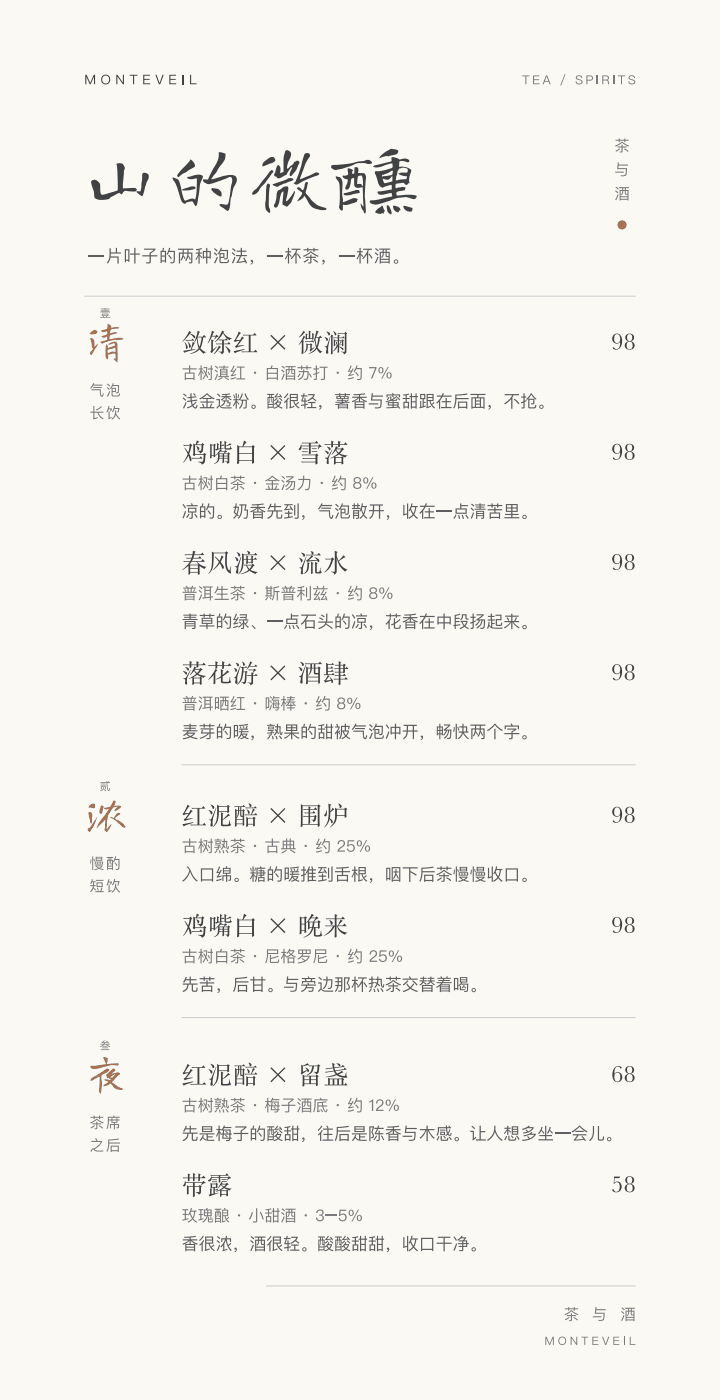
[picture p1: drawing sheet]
<svg xmlns="http://www.w3.org/2000/svg" width="111mm" height="216mm" viewBox="0 0 111 216" stroke-linecap="round" stroke-linejoin="round" font-family="sans-serif">
<path d="M0 0h111v216h-111z" fill="#fbf9f4"/>
<g fill="#414243">
<path d="M13.1 11.5h.3l.5 1.3 .5-1.3h.3v1.5h-.2v-1.2l-.5 1.2h-.2l-.5-1.2v1.2h-.2z"/>
<path d="M17.9 11.5h.2l.8 1.2v-1.2h.2v1.5h-.2l-.8-1.2v1.2h-.2z"/>
<path d="M20 11.5h1.2v.2h-.5v1.3h-.2v-1.3h-.5z"/>
<path d="M22.1 11.5h1v.2h-.9v.5h.9v.1h-.9v.6h1v.1h-1.1z"/>
<path d="M24 11.5h.1l.5 1.3 .5-1.3h.1l-.5 1.5h-.2z"/>
<path d="M26.1 11.5h1v.2h-.8v.5h.8v.1h-.8v.6h.9v.1h-1.1z"/>
<path d="M28.1 11.5h.2v1.5h-.2z"/>
<path d="M29.3 11.5h.2v1.4h.8v.1h-1z"/>
<path d="M15.6 12.3a.74 .74 0 0 0 1.4 0 .74 .74 0 0 0-1.4 0zM15.7 12.2a.6 .6 0 0 1 1.2 0 .6 .6 0 0 1-1.2 0z"/>
</g>
<g fill="#787a7d">
<path d="M80.5 11.6h1.1v.2h-.5v1.2h-.1v-1.2h-.5z"/>
<path d="M82.2 11.6h.9v.2h-.8v.4h.8v.2h-.8v.5h.9v.1h-1z"/>
<path d="M87.1 11.4h.1l-.7 1.8h-.1z"/>
<path d="M88.9 11.7l.2-.1a.52 .52 0 0 1 .7 .4h-.2a.34 .34 0 0 0-.3-.3 .34 .34 0 0 0-.3 .4l.3 .1a.47 .47 0 0 1 .5 .6 .59 .59 0 0 1-.6 .2 .59 .59 0 0 1-.5-.4h.2a.37 .37 0 0 0 .4 .3 .37 .37 0 0 0 .3-.4l-.6-.2a.32 .32 0 0 1-.2-.3 .32 .32 0 0 1 .1-.3z"/>
<path d="M92 11.6h.2v1.4h-.2z"/>
<path d="M94.5 11.6h.2v1.4h-.2z"/>
<path d="M95.3 11.6h1.1v.2h-.5v1.2h-.2v-1.2h-.4z"/>
<path d="M97 11.7l.2-.1a.52 .52 0 0 1 .7 .4h-.1a.34 .34 0 0 0-.4-.3 .34 .34 0 0 0-.3 .4l.3 .1a.47 .47 0 0 1 .5 .6 .59 .59 0 0 1-.6 .2 .59 .59 0 0 1-.4-.4h.1a.37 .37 0 0 0 .4 .3 .37 .37 0 0 0 .4-.4l-.6-.2a.32 .32 0 0 1-.3-.3 .32 .32 0 0 1 .1-.3z"/>
<path d="M84.2 11.6l-.6 1.4h.2l.2-.4h.6l.1 .4h.2l-.5-1.4zM84.3 11.8l.2 .7h-.5z"/>
<path d="M90.4 11.6v1.4h.2v-.6h.6a.41 .41 0 0 0 0-.7zM90.6 11.8h.3a.27 .27 0 0 1 .4 .2 .27 .27 0 0 1-.4 .3h-.3z"/>
<path d="M92.9 11.6v1.4h.1v-.6l.6 .1 .2 .5h.1l-.1-.6-.2-.1a.36 .36 0 0 0 .3-.4 .36 .36 0 0 0-.5-.3zM93 11.8h.4a.26 .26 0 0 1 .3 .2 .26 .26 0 0 1-.3 .3h-.4z"/>
</g>
<g fill="#414243">
<path d="M22 26.7a.66 .66 0 0 1 .9 .2 .66 .66 0 0 1-.1 .9l-.4 1a2.41 2.41 0 0 1-.5 1.5l-.9-.8h.6zM14.1 27.9a.88 .88 0 0 1 1.3 .8l.1 .6a.53 .53 0 0 0 .1 .6 .53 .53 0 0 0 .7 0l1.8-.5v-2.9l-.1-1.2a.76 .76 0 0 1 .9 0 .76 .76 0 0 1 .2 1l-.2 2.5 .1 .3h.2a3 3 0 0 1 1.8 0l.1 .2-.2 .2h-1.2a.66 .66 0 0 0-.9 .5l-.4-.3-1.2 .6a2.33 2.33 0 0 1-2.6 .2l-.1-1-.4-1.3z"/>
<path d="M32.7 29h.1a1.11 1.11 0 0 1 1.4 1.2l-.1 .1a1.84 1.84 0 0 1-1.5-1.2zM28 29.3l.3-.2a2.35 2.35 0 0 1 1.8-.2l.1 .1a3.2 3.2 0 0 1-2.2 .3zM26.6 27.4a1.23 1.23 0 0 1 1.2 1.3l.6 2.2 .1 .1 .4-.2a1.19 1.19 0 0 1 1.2-.1l.2-1.1v-2.1a1.54 1.54 0 0 1-1.5-.1l.2-.1a3.7 3.7 0 0 1 2.2-.2l.1 .2-.1 .2a8.6 8.6 0 0 0-.6 3l-.3 1.3a.65 .65 0 0 1-.6-.6 1.24 1.24 0 0 0-1.2 .2l-.4-.2-.2-.3a9.8 9.8 0 0 0-1.3-3.4zM29.3 24.6l.6 .6 .1 .5-2.5 1.6-.2-.2 .2-.4 1.6-1.7zM33.7 23.5h.5l.6 .2a2.69 2.69 0 0 1-1 2.2l-1.2 1.8 .4-.1a6.9 6.9 0 0 1 3.1-.5 .89 .89 0 0 1 .2 1.4l-.3 .5-.4 1.6a2.94 2.94 0 0 1-.5 1.9l-1.1-.7-.2-.2 .3-.1 .9 .1a1.41 1.41 0 0 0 .4-1.1l.2-1.7a2 2 0 0 0 .1-1.4l-.3-.1-1 .4a5.6 5.6 0 0 1-2.4 .7l-.2-.1a.53 .53 0 0 1-.5-.6h.8l.9-1.8a3.1 3.1 0 0 0 .7-2.4z"/>
<path d="M42.9 29.4l.1-.1a1.84 1.84 0 0 1 1.3-.5 2.02 2.02 0 0 1-.1 1.6l-.1 .6a3.6 3.6 0 0 0 1.3-1.5v.3a3.8 3.8 0 0 1-1.2 2.1l-.7-.4 .2-2-.2 .2-.2 .4-.3 1.2a.74 .74 0 0 1-.5 .7l-.2-.1a.45 .45 0 0 1 .1-.6l.3-1.5zM41.2 28.4l.2-.1 .2 .2a11.4 11.4 0 0 0 0 4.2v.1a1.04 1.04 0 0 1-.7-1.3l.1-2.5zM45.8 29l.4-.1 .5 .4 .2-.4a.65 .65 0 0 1 .4-.8l.2 .1-.4 1.5a4.7 4.7 0 0 0 3 2.3l.2 .3a2.62 2.62 0 0 1-3.1-1.8l-.3-.3a2.06 2.06 0 0 1-1.1 .9l.8-1.2v-.2l-.8-.6zM42.1 28.4l2-.7a.87 .87 0 0 1 1.1 0l-.3 .2-1.5 .6a.9 .9 0 0 1-1.2 .1l-.2-.1zM41.7 26.3l.2-.1 .2 .4-1.2 1.6-.7 .7a2.04 2.04 0 0 1-1.2 1.1h-.1a.69 .69 0 0 1 .5-.8zM40.7 25l.7-.6a.55 .55 0 0 1 .7-.2 .55 .55 0 0 1 .3 .6l-.4 .3-1.5 .6v-.3zM47 23.7a.44 .44 0 0 1 .6 0 .44 .44 0 0 1 0 .7l-.5 .8-.9 2.4 2.5-1h.3l.2 .2-.2 .3-1.5 .5-1.3 .7a.55 .55 0 0 1-.9 0l.3-.3 .4-1.1zM44 23.3a.63 .63 0 0 1 .8 .1 .63 .63 0 0 1 0 .8l-.1 .3a2.36 2.36 0 0 0-.4 1.5l.9-.7a.75 .75 0 0 1 .8-.5 .34 .34 0 0 1 0 .6 3.5 3.5 0 0 1-1.2 1.8 1.41 1.41 0 0 1 .2-1.4l-.2 .1-.7 1.1-1.1 .5h-.2l-.2-.2a.35 .35 0 0 1-.3-.2 .35 .35 0 0 1 .1-.4l.2-.8a.41 .41 0 0 1 .4-.4l.2 .5v.7l.5-.2v-2.1z"/>
<path d="M62.2 31.8l1.4 .3v.4a.86 .86 0 0 1-1.4-.7zM60.6 31.8a.79 .79 0 0 1 1.1 .7h-.2v.2a.82 .82 0 0 1-.9-.9zM59.7 31.7h.1a1.54 1.54 0 0 1 .5 1.4 1.02 1.02 0 0 1-.6-1.4zM58.1 32.3l.8-.6 .4 .8-.1 .4h-.2a1.04 1.04 0 0 1-1.1-.2zM53 29.9l.6-.2a2.95 2.95 0 0 1 1.7-.4l.2 .4h-.1l-.7 .2a2.02 2.02 0 0 1-1.7 .1zM51.8 27.2a1.03 1.03 0 0 1 1 1.4v1.3l.1 1.3 1.8-.6 .5 .2-.2 .3-.2 .1a3.6 3.6 0 0 1-1.9 .4l-.1 .8a.56 .56 0 0 1-.5-.3 .56 .56 0 0 1 0-.5l.1-.4a7.5 7.5 0 0 0-.3-3.3l-.3-.4zM53.6 26l.8 .2-.1 .6h.3l.1-1a.51 .51 0 0 1 .6 .3 .51 .51 0 0 1-.1 .6h.4a.68 .68 0 0 1 .7 .2 .68 .68 0 0 1 .1 .8l-.2 2.3 .2 2.5-.1 .4h-.2l-.3-.6-.2-.8v-.1l.4 .5-.1-3h-.1a.76 .76 0 0 1-1.2-.3l-.1-1.1-.3 .1a2.21 2.21 0 0 1-.6 1.7l-.3-.2-.1-.2 .3-.7 .1-.5-.6-.2-.2-.3 .8-.3zM55.2 27.2l-.1 1.2a.48 .48 0 0 1 .7 .3 2.04 2.04 0 0 0-.1-1.6zM51.2 25.5a22.1 22.1 0 0 0 5.4-.8 .77 .77 0 0 1 .8 .4 .88 .88 0 0 1-1 .1 3.1 3.1 0 0 0-2.4 .4l-1.1 .4a2.39 2.39 0 0 1-1.5 .1l-.2-.1a.3 .3 0 0 1 0-.5zM57.6 25.6l2.7-.7 .1-.6a1.65 1.65 0 0 1 1.2 .3 1.17 1.17 0 0 1 1.5 .2l-.1 .2h-.1l-.6-.1h-.7l-.1 .8a2.16 2.16 0 0 1 1.9 .6v.1a2.93 2.93 0 0 0-.3 1.9l-.5 .2a1.26 1.26 0 0 0-1.5-.2 .43 .43 0 0 0 .1 .7l.1-.1a1.64 1.64 0 0 1 1.3 .1l-.2 .3-1 .2a.35 .35 0 0 0-.3 .3 .35 .35 0 0 0 .2 .4h.2a5.7 5.7 0 0 1 2.7 0l-.1 .4a1.28 1.28 0 0 1-1.2-.1l-.7-.1a14.1 14.1 0 0 0-3.7 1.1 1.4 1.4 0 0 1-1.5-.3v-.2l.1-.1h.9l2.2-.5a.29 .29 0 0 0 .3-.3 .29 .29 0 0 0-.3-.3l-1.1 .2a.56 .56 0 0 1-.9-.4l2.2-.4v-.6a.6 .6 0 0 0-.7 .1l-.3 .1a.71 .71 0 0 1-.8 0 .71 .71 0 0 1-.3-.7l-.5-1.4 .1-.3a5.7 5.7 0 0 0 2.6-.6v-.5a3.3 3.3 0 0 0-1.8 .4l-.5 .1a.47 .47 0 0 1-.6-.2zM61.6 26l-.3 .4-.3 1.3 .1 .1 1.6-.2 .1-.4-.8-.1-.6-.3 .4-.1 1-.1 .1-.3a.72 .72 0 0 0-1.1-.3zM58.9 27l.1 .3 .1-.1 .8-.1a.52 .52 0 0 0 .6-.2 .52 .52 0 0 0 0-.6l-.8 .4zM59 27.6l.3 .7 .6-.2 .6-.1v-.8a.97 .97 0 0 1-1.5 .4zM58.8 23.9l.4-.3a1.69 1.69 0 0 1 2.1-.4 .53 .53 0 0 1-.1 .5 .53 .53 0 0 1-.5 .2l-.7 .2a2.21 2.21 0 0 0-1.4 .3h-.1z"/>
</g>
<g fill="#787a7d">
<path d="M94.9 21.6v.1h.5v.2h.2v-.2h.6v.2h.2v-.2h.5v-.1h-.5v-.2h-.2v.2h-.6v-.2h-.2v.2zM94.8 22.5l.1 .1 .3-.1 .7-.5 .7 .5 .3 .1 .1-.1-1.2-.6zM95.2 22.6v.2h.6v.6h-.3l.1 .1h.3l.1-.7h.6v-.2h-.6v-.3h-.2v.3zM94.9 23.3l.1 .1 .6-.4-.1-.1zM96.3 22.9l-.1 .1 .6 .4 .1-.1z"/>
<path d="M95.3 25.1l-.2 1h1.4l-.1 .8-.2 .1h-.5v.2a.67 .67 0 0 0 .8-.1 .67 .67 0 0 0 .2-.7v-.5h-1.4l.1-.3h1.4v-.2h-1.4v-.3zM94.8 26.5v.1h1.4v-.1z"/>
<path d="M95.5 28.9v.1h.4v.3h-.4v1.6h.2v-.1h1v.1h.2v-1.6h-.4v-.3h.5v-.1zM95.7 30.4h1v.3h-1zM95.7 29.5h.2v.3l-.2 .2 .1 .1 .2-.3 .1-.3h.2l.1 .5h.3v.3h-1zM96.1 29h.2v.3h-.2zM96.5 29.5h.2v.4h-.2zM94.9 28.9l.4 .4 .1-.2-.4-.3zM94.8 29.5l.4 .3 .1-.1-.4-.3zM95.2 30l-.4 .8 .2 .1 .4-.9z"/>
</g>
<circle cx="95.9" cy="34.7" r=".7" fill="#aa7150"/>
<path d="M13.6 39.4h2.4" fill="none" stroke="#5f5f62" stroke-width=".19"/>
<g fill="#5f5f62">
<path d="M16.9 38.3h.2v.6h.8v-.7h.1v.7h.6v.2h-1.5v.5h1.2v1.1h-.2v-1h-1.1l-.2 .8-.2 .2-.1-.2a1.67 1.67 0 0 0 .4-1.2z"/>
<path d="M22.2 38.4h1.8v.1l-.8 .6v.3h1.1v.2h-1.1v1h-.6l-.1-.1a.4 .4 0 0 0 .6-.2v-.7h-1.2v-.2h1.2v-.4l.6-.5h-1.5z"/>
<path d="M38.7 40.1h.1a.34 .34 0 0 1 .3 .3 .34 .34 0 0 1-.3 .4h-.2l.3-.4a.16 .16 0 0 1-.2-.1 .16 .16 0 0 1 0-.2z"/>
<path d="M19.2 38.5v2h.2v-.3h.4v.2h.2v-1.9zM19.4 38.6h.4v1.5h-.4zM20.7 38.2v.9h-.6v.2h.6v1.4h.2v-1.4h.6v-.2h-.6v-.9z"/>
<path d="M25.1 38.2a.38 .38 0 0 1-.3 .5v1.9h.1v-.3h.5v.2h.2v-1.8h-.4l.1-.4zM24.9 39.6h.5v.6h-.5zM24.9 38.9h.5v.5h-.5zM25.9 39.4l.4 .6 .2-.1-.4-.6zM26.1 38.2l-.4 1 .1 .1 .3-.4h.7v.9a.5 .5 0 0 1-.3 .7l-.3-.1 .1 .2h.2a.41 .41 0 0 0 .4-.5l.1-1.4h-.9l.1-.4z"/>
<path d="M27.4 38.4v.1h.8v.5h-.6v1.7h.2v-1.6h.4l-.2 .6-.2 .4 .1 .1 .4-.6 .2 .4 .1-.2-.3-.4v-.3h.6l-.1 .6-.3 .5 .2 .1 .3-.7 .3 .6 .1-.2-.4-.6 .1-.3h.4l-.1 1.3-.3 .1 .1 .1h.4l.1-.2v-1.4h-.6v-.5h.7v-.1zM28.3 38.5h.6v.5h-.6z"/>
<path d="M31.3 38.7v1.2h.1v-.1h.4v.9h.2v-.9h.3v.1h.2v-1.2h-.5v-.5h-.2v.5zM31.4 38.9h.4v.7h-.4zM32 38.9h.3v.7h-.3zM30.2 38.4v.2h.4v.4h-.4v.1h.4l-.5 .9 .1 .2 .4-.7v1.2h.2v-1.3l.3 .5 .1-.2-.4-.4v-.2h.3v-.1h-.3v-.5l.3-.1v-.1z"/>
<path d="M33 38.4l.4 .4 .2-.1-.5-.4zM33 39.1l.4 .4 .1-.2-.4-.4zM33.4 39.6l-.4 1h.2l.4-.9zM34 38.2l-.5 .9 .1 .2 .2-.2 .1 1.4 .2 .1h.8a.42 .42 0 0 0 .4-.5l-.2-.1-.1 .4h-1v-.6h.6v-.7h-.8l.2-.4h1l-.1 1.1h-.4l.1 .2h.3l.2-.3 .1-1.1h-1.1l.1-.4zM34 39.2h.4v.4h-.4z"/>
<path d="M36.5 38.7v.1h.6v.5h-.7v.2h.6l-.5 .9v.2l1.3-.2 .1 .3 .2-.1-.4-.9-.2 .1 .2 .4-1 .2 .5-.9h.9v-.2h-.8v-.5h.7v-.1h-.7v-.5h-.2v.5zM35.8 38.4l.4 .4 .1-.1-.4-.4zM35.7 39l.4 .4 .1-.1-.4-.4zM36.1 39.6l-.4 1h.2l.4-.9z"/>
</g>
<path d="M41.2 39.4h2.4" fill="none" stroke="#5f5f62" stroke-width=".19"/>
<g fill="#5f5f62">
<path d="M49.7 40.1h.1a.34 .34 0 0 1 .3 .3 .34 .34 0 0 1-.3 .4h-.1l.2-.4a.16 .16 0 0 1-.2-.1 .16 .16 0 0 1 0-.2z"/>
<path d="M44.4 38.2v.6h-.4v.1h.4l-.5 1 .1 .2 .4-.8v1.4h.2v-1.4l.3 .4 .1-.2-.4-.4v-.2h.3v-.1h-.3v-.6zM44.9 38.4v.2h.8l-.4 .7-.5 .5 .1 .2 .6-.7v1.4h.2v-1.8l.1-.3h.5v-.2zM45.8 39.2l.4 .7 .2-.1-.5-.7z"/>
<path d="M46.8 38.5v.1h.6v.3h.1v-.3h.8v.3h.2v-.3h.6v-.1h-.6v-.3h-.2v.3h-.8v-.3h-.1v.3zM46.7 39.5l.1 .1 .3-.1 .8-.5 .8 .5 .3 .1 .1-.1-1.2-.7-.5 .4zM47.1 39.6v.2h.7v.7h-.3v.2l.5-.1v-.8h.7v-.2h-.7v-.3h-.2v.3zM46.8 40.3l.1 .2 .7-.4-.1-.2zM48.3 39.9v.2l.6 .5 .1-.2z"/>
</g>
<path d="M52.3 39.4h2.3" fill="none" stroke="#5f5f62" stroke-width=".19"/>
<g fill="#5f5f62">
<path d="M55.4 38.2v.6h-.4v.1h.4l-.4 1 .1 .2 .3-.8v1.4h.2v-1.4l.3 .4 .1-.2-.4-.4v-.2h.3v-.1h-.3v-.6zM56 38.4v.2h.7l-.3 .7-.6 .5 .2 .2 .6-.7v1.4h.2v-1.8l.1-.3h.5v-.2zM56.8 39.2l.5 .7 .1-.1-.5-.7z"/>
<path d="M58.5 38.3v.2h.5v.3h-.5v1.9h.2v-.2h1.2v.2h.2v-1.9h-.5v-.3h.6v-.2zM58.7 40.1h1.2v.3h-1.2zM58.7 39h.3v.4l-.3 .3 .2 .1a.75 .75 0 0 0 .3-.8h.2l.1 .6 .4 .1v.2h-1.2zM59.2 38.5h.2v.3h-.2zM59.6 39h.3v.5h-.3zM57.8 38.4l.5 .4 .1-.1-.5-.4zM57.7 39l.5 .4 .1-.1-.4-.4zM58.2 39.6l-.4 1h.2l.4-.9z"/>
<path d="M60.7 40.4a.35 .35 0 0 0 .7 0 .35 .35 0 0 0-.7 0zM60.9 40.4a.2 .2 0 0 1 .4 0 .2 .2 0 0 1-.4 0z"/>
</g>
<path d="M13 45.7h85" fill="none" stroke="#cbccce" stroke-width=".15"/>
<path d="M16.4 53.2h.1l.1 .1v.4l1.1-.4-.1-.3-.9 .1a1.16 1.16 0 0 1 1.3-.2l.1 .3v2.7l-.6-.6h.3v-.7l-1.1 .1v.7l-.3-.1a4.2 4.2 0 0 1 0-2.1zM16.6 53.9l.1 .6a1.28 1.28 0 0 1 1.1-.2v-.6zM13.9 52.2a.61 .61 0 0 1 .7 .9v.4l.5-.4-1 1.6a.25 .25 0 0 1-.2-.2 .25 .25 0 0 1 .1-.3l.4-.4-.2-.2zM14 51.3l.2-.2a.42 .42 0 0 1 .5-.2 .42 .42 0 0 1 .3 .4l-.4 .2-.7 .1-.1-.1zM16.6 50a.45 .45 0 0 1 .5 .5l.1 .1a1.17 1.17 0 0 1 1.2 0l-.6 .1a.57 .57 0 0 0-.6 .1 .57 .57 0 0 0-.2 .6l.9-.1 .2 .1-.1 .1a1.51 1.51 0 0 0-1.1 .4v.4h.5a1.62 1.62 0 0 1 1.6 0l-.6 .1a4.7 4.7 0 0 0-2.6 .6l-.3-.3 1-.3v-.5a.62 .62 0 0 1-.9 .1l.9-.4v-.5a.59 .59 0 0 1-.9-.1l.9-.3z" fill="#aa7150"/>
<g fill="#787a7d">
<path d="M15.7 48.2v.1h1v-.1zM15.7 48.4v.4h.2v.1h-.4v.1h1.4v-.1h-.4v-.1h.2v-.4zM16 48.8h.4l-.1 .1h-.2zM15.8 48.5h.8v.2h-.8zM15.5 47.6v.1h.6v.1h-.5v.1h1.2v-.1h-.5v-.1h.6v-.1h-.6v-.1l-.2 .1zM15.5 48v.3h.1v-.2h1.2v.2h.1v-.3z"/>
<path d="M14.4 59.1l-.5 .8 .1 .1 .4-.5h1.4v-.2h-1.3v-.2zM14.1 60.1v.1h1.3v.5a.41 .41 0 0 0 .4 .5l.2-.5h-.1l-.1 .3h-.2l-.1-.9zM14.3 59.7v.2h1.4v-.2z"/>
<path d="M16.5 59.3l.4 .3 .1-.1-.4-.3zM16.4 59.8l.4 .4 .1-.1-.3-.4zM16.9 60.3l-.4 .8 .1 .1 .4-.8zM17.4 59.1l-.5 .8 .1 .1 .2-.2 .1 1.3 .9 .1a.36 .36 0 0 0 .3-.5h-.1l-.2 .3h-.8v-.5h.5v-.7h-.7l.2-.2h.8l-.1 .9h-.3l.1 .2h.2l.2-.3 .1-1h-.9v-.3zM17.4 60h.3v.3h-.3z"/>
<path d="M14.4 62.6v.9h-.5v.2h.5v1l.7-.2v-.2l-.5 .2v-.8h.4a1.53 1.53 0 0 0 .9 1l.1-.2a1.35 1.35 0 0 1-.8-.8h.7v-.2h-1.3v-.9zM14.8 63.2l.1 .1 .8-.5-.1-.1z"/>
<path d="M17.6 62.6l-.3 .9 .1 .1 .3-.5h.5l-.1 .5 .1 .1 .2-.8h-.7v-.3zM17.8 63.3l-.2 .9-.4 .4 .1 .1 .2-.1 .3-.6 .6 .7 .1-.1-.4-.4a.86 .86 0 0 1-.2-.9zM16.7 62.6l-.3 .9 .1 .1 .3-.4h.3l-.2 .2 .2 .1 .2-.4v-.1h-.5l.1-.3zM16.7 63.5l.1 1.2 .4-.3v-.1l-.3 .2v-1z"/>
</g>
<g fill="#414243">
<path d="M41.7 51.8l.1-.1 1.1 1 1-1 .1 .1-1 1 1 1-.1 .2-1.1-1-1 1-.1-.2 1-1z"/>
<path d="M30.5 51l.3 .2-.3 .8h.7l.3-.3 .3 .3-.5 .1-.1 1-.3 .6 .8 .7-.3 .2-.6-.7a1.98 1.98 0 0 1-1.5 .7l.8-.4 .5-.5-.2-.6-.1-.9-.4 .6 .4-.9zM30.4 52.1l.2 .9 .2 .5 .3-1.4zM29.2 51.1l.3 .2-.2 .1 .4 .2a.37 .37 0 0 1 .4 .5l-.2 .1-.7-.7-1 1.2zM28.6 52.4h.9l.2-.2 .2 .3-1.2 .1zM28.9 52.7h.1a.8 .8 0 0 1 .4 .9h-.2zM28.2 54.1l1.2-.2 .3-1.1 .3 .1-.5 1h.6l-1.7 .5zM28.4 52.8h.1a.88 .88 0 0 1 .4 1h-.2z"/>
<path d="M34.2 51l.4 .2-.2 .1a2.12 2.12 0 0 0 1.3 .9l-.3 .2a1.37 1.37 0 0 1-1-1l-.6 .8-.6 .6 .7-1.1zM32.7 51l.3 .2-.3 .6h.6l.1-.2 .3 .3-.6 .5 .2-.5h-.6l-.6 1.1zM33.7 52.4h1l.2-.2 .2 .3h-.6v.5h.6l.2-.2 .2 .3h-1v1a.32 .32 0 0 1 0 .4 .32 .32 0 0 1-.4 .1l-.4-.3 .5-.1v-1.1l-.8 .1-.1-.2h.9v-.5h-.4zM32.6 52.4l.4 .2h-.2v1.4l.7-.5-.8 1-.3-.2 .2-.3zM33.7 53.3l.3 .3-1 1.1zM34.8 53.4l.3 .2a.57 .57 0 0 1 .4 .8h-.2z"/>
<path d="M36.8 51.1l.3 .3-.7 1.1 .6-.1 .3-.5 .3 .3-1 1.1 1-.1v.1l-1.2 .4-.2-.3 .3-.2 .5-.7-.8 .3-.1-.3 .2-.2zM37.4 51.6l1.6 .1 .3-.3 .2 .4h-.9v2.4h.6l.2-.2 .3 .3-2.4 .1-.1-.2h1.2v-2.4a.97 .97 0 0 1-1-.2zM36 54.2l1.7-.4v.1l-1.5 .6z"/>
<path d="M47 52.6h1l.1-.1 .2 .2 .5-1.7 .3 .2-.4 .8h.5l.2-.2 .2 .3h-.3l-.3 1.5 .7 .7-.3 .2-.6-.7-.5 .5-.7 .2a2.2 2.2 0 0 0 1.1-.9l-.1-1.1-.3 .4v-.2l-1.2 .1zM48.7 52.1l-.1 .2 .2 1.1 .3-1.3zM47.1 51.5l.3 .1-.1 .6h.3v-1.2l.3 .1-.1 1.1h.3v-.8l.3 .2-.1 .4a.22 .22 0 0 1 .1 .3 .22 .22 0 0 1-.3 .1l-.7-.1-.1 .1-.2-.1zM46.8 51.1l.2 .2-.9 .8zM46.8 51.8l.3 .2-.4 .5 .2 .1-.1 .1v1.1a.61 .61 0 0 1-.2 .8l-.1-.1v-1.8l-.5 .5zM47.2 53l.6 .1 .1-.1 .2 .1v.7l.4-.2-.6 .7-.2-.3 .1-.1v-.7h-.4a1.03 1.03 0 0 1-.5 1.2 1.67 1.67 0 0 0 .3-1.4z"/>
<path d="M51.4 51.1l.4 .3v.3h-.2zM50.3 51.1a.4 .4 0 0 1 .5 .2 .4 .4 0 0 1 0 .4h-.1zM52 51.4h1.1l.2-.2 .2 .2-.1 .1v2.8l-.3 .4-.2-.3-.3-.1 .6-.1v-2.7h-1.1zM51 51.6l.4 .2-.1 .1v2.6l-.2 .2zM51.3 52.1h.8v-.5l.3 .2-.1 .3h.4l.2-.2 .2 .2-.8 .1v.3h.4l.1-.2 .2 .2-.1 .1v.8h-.2v-.1h-.4v.2l.6 .2v.3l-.6-.5v.8l-.3 .1 .1-1-.4 .6-.4 .2 .6-.9-.4 .1-.1-1.1 .3 .2h.4v-.3h-.7zM52.3 52.6v.6h.4v-.6zM52.5 52.6l.2 .2-.4 .3zM51.6 52.6v.6h.5v-.6zM51.7 52.7a.23 .23 0 0 1 .2 .1 .23 .23 0 0 1 0 .3zM50.9 51.9l-.3 2a.43 .43 0 0 1-.1 .7 .39 .39 0 0 1-.2-.7v-.2l-.3-.3h.3l.1-.1zM50.1 52l.4 .2v.4h-.1z"/>
<path d="M94.6 51.7a.83 .83 0 0 1 1 0 .83 .83 0 0 1 .3 .9 1.05 1.05 0 0 1-1.3 1.3l-.1-.2 .1-.1a.54 .54 0 0 0 .7 .2 .54 .54 0 0 0 .3-.6v-.4a.73 .73 0 0 1-1.1 0 .73 .73 0 0 1 .1-1.1zM94.8 51.7a.79 .79 0 0 0 .3 1.2 .74 .74 0 0 0 .5-.7 .74 .74 0 0 0-.5-.6z"/>
<path d="M96.6 51.6a.64 .64 0 0 1 1 .1 .64 .64 0 0 1-.4 1 .67 .67 0 0 1 .6 .8 .67 .67 0 0 1-.9 .4 .64 .64 0 0 1-.6-.6 .64 .64 0 0 1 .6-.6 .6 .6 0 0 1-.5-.5 .6 .6 0 0 1 .2-.6zM96.8 51.7a.54 .54 0 0 0-.1 .6 .54 .54 0 0 0 .5 .3 .51 .51 0 0 0 .3-.7 .51 .51 0 0 0-.7-.2zM96.7 52.9a.57 .57 0 0 0 0 .7 .57 .57 0 0 0 .7 .2 .6 .6 0 0 0 .1-.7 .6 .6 0 0 0-.6-.4z"/>
</g>
<g fill="#787a7d">
<path d="M56.9 56.6h1.1l-.6 1.8h-.2l.6-1.6h-.9z"/>
<path d="M28.1 56.8v.2h1v.5h-.6v1.1h.2v-.1h1.1v.1h.2v-1.1h-.7v-.5h1v-.2h-1v-.4h-.2v.4zM28.7 57.6h1.1v.7h-1.1z"/>
<path d="M30.9 56.4v.4h-.3v.2h.3l-.3 .9v.2l.3-.7v1.2h.2v-1.3l.2 .5 .1-.2-.3-.4v-.2h.2v-.2h-.2v-.4zM32.5 56.4v.4h-.5v.2h.5v1.3l-.1 .2h-.3l.1 .1h.4l.1-.2v-1.4h.1v-.2h-.1v-.4zM32 57.4l.2 .5 .2-.1-.3-.5zM31.4 56.6v.2h.4l-.1 .7-.3-.4-.1 .1a.72 .72 0 0 1 .1 1l-.2 .2 .1 .1 .4-.6 .3 .5 .1-.2-.1-.2a.74 .74 0 0 1-.1-.9v-.5z"/>
<path d="M33.7 56.6v.1h.7v.2h-.5v1.1h-.2v.2h1.6v-.2h-.2v-1.1h-.5v-.2h.6v-.1h-.6l.1-.2h-.2v.2zM34.1 57.9h.8v.1h-.8zM34.1 57.6h.8v.2h-.8zM34.1 57.3h.8v.2h-.8zM34.1 57h.8v.2h-.8zM33.1 56.5l.4 .4 .2-.1-.4-.4zM33.1 57.1l.4 .4 .1-.1-.4-.4zM33.4 57.7l-.3 .9h.1l.4-.9zM34.6 58.3l.6 .4 .1-.2-.6-.3zM33.6 58.5l.1 .2 .6-.4-.1-.1z"/>
<path d="M35.5 58.4v.2l.3-.1 .6-.2v-.1zM36 56.4l-.5 .8 .1 .2 .4-.1-.4 .6v.2l.8-.2v-.2l-.6 .2 .7-1h-.2a.41 .41 0 0 1-.6 .3l.5-.7zM36.5 56.6v.1h.5v1.7h-.6v.1h1.4v-.1h-.6v-1.7h.5v-.1z"/>
<path d="M41.1 56.8v1.8h.2v-.2h1.4v.2h.2v-1.8h-1l.1-.4h-.2l-.1 .4zM41.3 57.7h1.4v.6h-1.4zM41.3 56.9h1.4v.6h-1.4z"/>
<path d="M44 56.5v.2h.5v.3h-.4v1.6h.1v-.1h1.1v.1h.2v-1.6h-.4v-.3h.5v-.2zM44.2 58.1h1.1v.3h-1.1zM44.2 57.1h.3v.3l-.3 .3 .2 .1 .2-.3v-.4h.3l.1 .6h.3v.3h-1.1zM44.6 56.7h.3v.3h-.3zM45.1 57.1h.2v.5h-.2zM43.4 56.5l.4 .4 .1-.1-.4-.4zM43.3 57.1l.5 .4 .1-.1-.4-.4zM43.7 57.7l-.3 .8 .1 .1 .4-.9z"/>
<path d="M47.6 57.7l.3 .6 .2-.1-.4-.6zM46.2 57.6l-.4 .5 .2 .1 .3-.5zM46 57.2v.2h.7l-.1 .6-.6 .5v.2a1.25 1.25 0 0 0 .9-1.3h.5v.4a.52 .52 0 0 1-.3 .6h-.3v.2h.4l.3-.2 .1-1.2h-.7v-.2h-.2v.2zM45.9 56.6v.2h.5v.2h.2v-.2h.6v.2h.2v-.2h.6v-.2h-.6v-.2h-.2v.2h-.6v-.2h-.2v.2z"/>
<path d="M48.7 56.4v.4h-.4v.2h.4v.6l-.4 .1v.2l.4-.2v.7l-.4 .1 .1 .1h.4l.1-.9 .3-.2v-.1l-.3 .1v-.5h.3v-.2h-.3v-.4zM49.3 56.6v.1h.6v1.6l-.1 .2-.4-.1 .1 .2h.5l.1-1.9h.4v-.1z"/>
<path d="M54.8 57.5l.4 .6 .1-.2-.4-.5zM54.9 56.4l-.4 .9 .1 .1 .3-.4h.7v1.3l-.1 .1-.5 .1 .1 .1h.2a.4 .4 0 0 0 .5-.5v-1.3h-.8l.1-.4zM53.7 58.4v.1l.6-.1 .3-.1v-.1zM54.1 56.4l-.5 .8 .1 .2 .4-.1-.4 .6v.1l.8-.2v-.1l-.6 .1 .6-.9-.1-.1a.39 .39 0 0 1-.5 .4l.3-.8z"/>
<path d="M59.7 57.6a.44 .44 0 0 0 0 .7 .44 .44 0 0 0 .7-.2v-.2a.4 .4 0 0 0-.2-.4 .4 .4 0 0 0-.5 .1zM59.8 56.6l-1 1.8h.1l1-1.8zM58.4 56.8a.44 .44 0 0 0 0 .7 .44 .44 0 0 0 .7-.2v-.2a.4 .4 0 0 0-.2-.4 .4 .4 0 0 0-.5 .1zM59.9 57.6a.32 .32 0 0 1 .3 .3 .32 .32 0 0 1-.3 .3l-.1-.3zM58.6 56.8a.32 .32 0 0 1 .3 .3 .32 .32 0 0 1-.3 .3l-.1-.3z"/>
<circle cx="39.3" cy="57.5" r=".18"/>
<circle cx="52.1" cy="57.5" r=".18"/>
</g>
<g fill="#5f5f62">
<path d="M49.2 62.5h.1a.33 .33 0 0 1 .3 .3 .33 .33 0 0 1-.3 .4h-.1l.2-.4a.16 .16 0 0 1-.2-.1 .16 .16 0 0 1 0-.2z"/>
<path d="M75.4 62.5a.33 .33 0 0 1 .3 .3 .33 .33 0 0 1-.2 .4h-.2l.2-.4a.16 .16 0 0 1-.2-.1 .16 .16 0 0 1 .1-.2z"/>
<path d="M29.3 60.7v.5l-.4 .1v.2l.4-.1 .1 .4-.6 .1 .1 .1h.5l.2 .5-.8 .4 .1 .1 .8-.3 .5 .3 .2-.2 .1-.3-.2-.1-.2 .4-.3-.2 .5-.5-.1-.1-.5 .4-.1-.5 .8-.1v-.2l-.8 .2-.1-.4 .8-.1v-.2l-.8 .1v-.5zM29.8 60.7l.2 .4 .2-.1-.3-.3zM28.2 60.8l.5 .4 .1-.1-.5-.4zM28.1 61.4l.5 .4 .1-.1-.4-.4zM28.6 62l-.4 1h.2l.4-.9z"/>
<path d="M30.7 61.5l.1 .1 .4-.2v.2h.6v.3h-.9v.2h.9v.7h-.3l-.2-.5h-.2l.2 .5h-.5v.2h2.2v-.2h-.5l.2-.5h-.2l-.2 .5h-.3v-.7h.9v-.2h-.9v-.3h.6v-.2l.4 .2 .1-.1-.6-.4-.5-.4h-.2zM31.3 61.4l.6-.5 .7 .5z"/>
<path d="M33.4 60.8l.5 .4 .1-.1-.4-.4zM33.4 61.6v.1h.3v.8l-.3 .4 .1 .2 .3-.4a1.27 1.27 0 0 0 1.3 .3h.6v-.2h-.5a1.29 1.29 0 0 1-1.3-.2v-1zM34.2 60.8v.2l.6-.1v.2h-.7v.2h.5l-.6 .3 .1 .2 .6-.5 .1 .4h.2v-.4l.6 .5 .1-.2-.5-.3h.4v-.2h-.6v-.2l.5-.1-.1-.1zM34.3 61.8v.1h.2l-.2 .5-.2 .1 .1 .2a.87 .87 0 0 0 .5-.8h.4l-.1 .3h.4l-.1 .3h-.4v.2a.48 .48 0 0 0 .6-.1 .48 .48 0 0 0 .1-.5h-.4l.1-.3z"/>
<path d="M36.3 60.7v.9h-.3v.2h.3l-.4 .7 .1 .2 .3-.6v.9h.2v-1l.3 .5 .1-.2-.4-.5h.3v-.1l.1 .1 .5-1-.1-.1-.5 .9h-.3v-.9zM37.1 61.7v.1h.2v.3l-.1 .4-.3 .4 .1 .2 .2-.4 .3-.9h.4l-.1 1-.3 .1v.1h.4l.2-1.3zM37.7 60.8l.5 .9 .2-.1-.5-.9zM36.7 60.8l-.1 .6h.1l.1-.5zM36 60.9l.1 .6 .1-.1-.1-.5z"/>
<path d="M38.8 62.8a.33 .33 0 0 0 .6 0 .33 .33 0 0 0-.6 0zM38.9 62.8a.2 .2 0 0 1 .4 0 .2 .2 0 0 1-.4 0z"/>
<path d="M42.2 61.7l.1 .2 .5-.4-.1-.1zM43 61.5l.4 .4 .2-.1-.5-.5zM41.2 60.8v.1h.3v.4h-.3v1.8h.2v-.2h.8l.1 .2 .2-.1a.46 .46 0 0 1 .8 0l.2 .1 .1-.2-.6-.3 .3-.3 .1-.3h-.6l.2-.3-.2-.1-.6 .7 .2 .2 .1-.2 .3 .4-.6 .2v-1.6h-.3v-.4h.4v-.1zM42.7 62.1h.5l-.3 .4-.2-.3zM41.4 62.5h.7v.3h-.7zM41.4 61.4h.2l-.2 .7 .1 .1 .1-.1 .1-.7h.1v.5v.1l.3 .1v.2h-.7zM42.7 60.7l-.4 .5v.1l1-.1 .1 .2 .1-.1-.3-.5-.2 .1 .2 .2-.7 .1 .4-.5zM41.7 60.9h.1v.4h-.1zM41.9 61.4h.2v.6l-.2-.1z"/>
<path d="M44.7 60.8l-.1 2.2 .8-.2v-.2l-.5 .2v-.9h.3a1.68 1.68 0 0 0 .9 1.1l.1-.1-.5-.4 .4-.4-.1-.1-.4 .3-.2-.4h.5v-1.1zM44.9 61.4h.8v.3h-.8zM44.9 60.9h.8v.3h-.8zM44.3 60.7l-.5 .6v.2l.5-.6 .2-.2zM44.4 61.3l-.6 .7v.2l.3-.2v1.1h.2v-1.3l.2-.4z"/>
<path d="M46.4 61v.2h.3l-.3 .6 .1 .2h.4v.4l-.5 .1v.1h.5v.5h.2v-.6l.4-.1v-.1h-.4v-.3h.3v-.2h-.3v-.4h-.2v.4h-.3l.3-.6h.5v-.2h-.5l.1-.3h-.2l-.1 .3zM47.5 62v.2h.5v.6h-.7v.2h1.5v-.2h-.7v-.6h.5v-.2zM47.5 60.8v.2h.8l-.3 .4-.6 .3 .1 .2 .6-.4 .5 .4 .2-.1-.5-.4 .2-.6z"/>
<path d="M51.7 60.8v.2h.6v.1h-.4v.5h.8v.1h-.8v.1h.8v.2h-1v.1h1l-1.1 .3 .1 .1 .4-.1v.7h.2v-.1h1.2v.1h.2v-.8h-1l.4-.2h.8v-.1h-.5l.4-.3-.2-.1-.5 .4h-.2v-.2h.5v-.1h-.5v-.1h.9v-.5h-.5v-.1h.7v-.2h-.7v-.1h-.1v.1h-.7v-.1h-.2v.1zM52.5 61h.7v.1h-.7zM53.2 61.2h.4v.2h-.4zM52.6 61.2h.4v.2h-.4zM52 61.2h.4v.2h-.4zM52.3 62.7h1.2v.1h-1.2zM52.3 62.4h1.2v.2h-1.2z"/>
<path d="M55.5 61.4l.7 .5h-.7zM54.5 60.8v.2h.8v.2h-1v.2h.9l-1 .5 .1 .2 .6-.4 .4-.3v.5h-.6v1.2h.2v-.2h1.1v.2h.2v-1.2l.3 .2 .1-.2-.9-.5h.8v-.2h-1v-.3l.8-.1v-.1zM54.9 62.5h1.1v.3h-1.1zM54.9 62.1h1.1v.2h-1.1z"/>
<path d="M57.3 60.7l-.1 1.1h1.5a.8 .8 0 0 1-.4 1h-.5v.2a.74 .74 0 0 0 .8-.1 .74 .74 0 0 0 .3-.8v-.5h-1.5v-.4h1.6v-.2h-1.5v-.3zM56.8 62.2v.2h1.5v-.2z"/>
<path d="M59.8 62v.6h.7v.2h-.9v.2l1.8-.1 .2 .2 .1-.1-.4-.4h.2v-.6h-.8v-.1h-.2v.1zM60.7 62.6h.6h-.1l.1 .2h-.6zM60.7 62.2h.6v.2h-.6zM60 62.2h.5v.2h-.5zM59.6 60.9v.4h.2v-.3h.7l-.1 .1 .2 .3 .2-.1-.3-.3h1v.3h.2v-.4h-1l-.1-.3-.2 .1 .1 .2zM60.2 61.2v.5l-.7 .2v.2l.8-.3h.8l.1-.1 .1-.2h-.2l-.1 .2h-.5l.7-.5-.1-.1-.8 .5v-.4zM61.2 61.4l.4 .4 .1-.1-.4-.4zM59.9 61.2l-.3 .5h.1l.4-.5z"/>
<path d="M62.1 60.9l.1 .1h.3v.4h-.4v.2h.4v.4h-.3v1h.2v-.1h.5v.1h.2v-1h-.4v-.4h.5v-.2h-.5v-.4l.4-.1-.1-.2zM62.4 62.2h.5v.5h-.5zM63.3 60.7v.4h-.2v.2h.2v1.8h.2v-.2h.6v.2h.1v-1.8h.2v-.2h-.2v-.4h-.1v.4h-.6v-.4zM63.5 62.1h.6v.6h-.6zM63.5 61.3h.6v.6h-.6z"/>
<path d="M66 61.4h.7v.3h-.7zM66 60.9h.7v.3h-.7zM65.8 60.8l-.1 2.2 .7-.2v-.2l-.4 .2v-.9h.2a1.69 1.69 0 0 0 .8 1.1l.1-.1-.5-.4 .4-.4-.1-.1-.4 .3-.1-.4h.5v-1.1zM64.8 60.8v.8h.4v1.1l-.3 .1v-1h-.1l-.1 1.2 .9-.3v-.1l-.3 .1v-.5h.3v-.2h-.3v-.4h.3v-.8zM64.9 61h.5v.4h-.5z"/>
<path d="M68.1 61.9v.2h.6v.7h-.7v.2h1.6v-.2h-.7v-.7h.6v-.2h-.6v-.5h-.2v.5zM67.3 61v.2h.7l-.8 .9 .2 .2 .3-.3v1.1h.2v-1.3l.3-.6h1.4v-.2h-1.3l.1-.3-.2-.1-.1 .4z"/>
<path d="M70.2 60.9v1.1l-.3 .9 .1 .2 .3-.7 .1-.8h1.8v-.2h-1.8v-.4l1.7-.1-.1-.2zM70.6 62v1.1h.2v-.2h1v.2h.2v-1.1zM70.8 62.1h1v.7h-1z"/>
<path d="M72.5 60.8v.2h1.1l-.1 .3h-.8v1.8h.2v-.2h1.6v.2h.2v-1.8h-1l.1-.3h1v-.2zM72.9 61.5h.3v1.3h-.3zM73.4 62.4h.6v.4h-.6zM74.2 61.5h.3v1.3h-.3zM73.4 61.9h.6v.4h-.6zM73.4 61.5h.6v.3h-.6z"/>
<path d="M77.8 60.8v.2h1.2l-.4 .5-.9 .7 .1 .2 1-.8v1.5h.2v-1.8l.2-.3h.8v-.2zM79.2 61.6l.7 .8 .2-.2-.8-.7z"/>
<path d="M81.8 60.7l-.7 .9 .1 .1 .2-.2 .1 1.5 1.1-.1 .1-.4h-.2l-.1 .3h-.7l-.1-.1v-1h.6v.5h-.4a.28 .28 0 0 0 .3 .2 .28 .28 0 0 0 .3-.2v-.7h-.9l.4-.6 .5 .6 .2 .2 .1-.2-.7-.8zM80.7 60.7v.5h-.3v.1h.3v.6l-.4 .2v.1l.4-.1v.6l-.3 .2v.1h.4l.1-1 .3-.1v-.2l-.3 .1v-.5h.2v-.1h-.2v-.5z"/>
<path d="M83.1 62.8a.35 .35 0 0 0 .7 0 .35 .35 0 0 0-.7 0zM83.3 62.8a.2 .2 0 0 1 .4 0 .2 .2 0 0 1-.4 0z"/>
</g>
<g fill="#414243">
<path d="M41.7 68.8l.1-.1 1.1 1 1-1 .1 .1-1 1 1 1-.1 .2-1.1-1-1 1-.1-.2 1-1z"/>
<path d="M29.8 68.4l.4 .2 .1-.7 .4 .3-.4 .4h.8l.1-.2 .3 .2-.2 .1a1.2 1.2 0 0 1-.3 1.2h-.1l-.2-.2-.3-.1 .6-.1 .1-.8h-1v1.4h1.2l.2-.2 .3 .2-.1 .1a1.42 1.42 0 0 1-.4 1.4l-.2 .1-.2-.3-.3-.1v-.1h.6l.2-1h-1.3l-.1 .2-.3-.2 .1-.3zM28.2 68.6h1l.2-.2 .3 .3-.2 .2-.3 1.1 .3 .7v.4h-.2l-.2-.8-.8 1.1 .5-1a.93 .93 0 0 0-.2-1l-.1-.3 .5 .7 .2-1h-.8zM30.3 68.8l.4 .3-.1 .3h-.1zM29.5 70.6l1.3 .1 .2-.3 .2 .3-1.5 .1z"/>
<path d="M34.6 68l.4 .2-.2 .1v.5l.7-.4 .2 .2-.9 .3a.35 .35 0 0 0 .3 .3 .35 .35 0 0 0 .4-.1l.1-.3 .1 .4a1.01 1.01 0 0 1-1.1 0zM33.4 68.4l.4 .2h-.1v.6h.2v-1.2l.3 .2-.1 .1v.4l.3-.2 .2 .3h-.5v.4h.4l-1.2 .3-.1-.2 .3-.1zM32.4 68.4l.3 .2h.2l.1-.1 .3 .2h-.1v1.8h-.2l-.1-.2h-.3v.3l-.2 .1zM32.6 68.7v1.5h.3v-1.5zM34 69.3l.3 .1-.2 .2h.5l.2-.1 .2 .2-.5 .3h.6l.1-.2 .3 .2-.2 .1v1.1a.22 .22 0 0 1 0 .2 .22 .22 0 0 1-.3 .1l-.3-.3h.4v-.5h-.6l.1 .6-.3 .2v-.8h-.5l-.2 .5-.6 .4a1.07 1.07 0 0 0 .6-1.2v-.4l-.4 .3zM33.7 69.9l.8 .1 .2-.3h-.7zM33.8 70.1v.2h.5v-.2zM34.5 70.1v.2h.6v-.2zM34.5 70.4v.2h.6v-.2zM33.8 70.4v.2h.5v-.2z"/>
<path d="M36.6 68.6l.3 .3h.5l.2-.9 .4 .2-.5 .7h1.3l.2-.2 .3 .2-.1 .1-.1 2.4-.2 .1v-.4h-2v.3l-.3 .2zM36.9 69v.9h2v-.9zM36.9 70v1h2v-1z"/>
<path d="M46.5 68.3h2.1l.2-.3 .3 .4h-1.2v.4h1.2l.1-.3 .4 .4-.3 .1-.2 .3h-.1l.1-.4h-1.2v1l-.3 .2v-1.2h-1.1a.35 .35 0 0 1-.1 .4 .35 .35 0 0 1-.3 .1l.3-.8 .1 .2h1.1v-.4l-1 .1zM48.1 69.2h.7v.1h-.7zM46.6 69.2h.8v.1h-.8zM48.1 69.6h.8v.1h-.8zM46.6 69.6h.8v.2h-.8zM46.5 70.1h2.1l.2-.1 .3 .2-.2 .2 .1 1.1-.4 .1v-.3l-2.1 .1-.1-.2h2.2v-.4h-1.9l-.1-.1h2v-.5l-2 .1z"/>
<path d="M50 68.5h1.1v-.5l.3 .2-.1 .3h.8v-.5l.4 .2-.1 .3h.6l.3-.3 .3 .4h-1.2v.3l-.2 .1-.1-.4h-.8v.4l-.2 .1v-.5l-1 .1zM51.8 68.8l.3 .2-.2 .2h.7l.2-.2 .3 .3-.7 .7 1.2 .3-.4 .3-1-.5-.6 .4 1 .1 .1-.2 .3 .2-.1 .1v.5a.27 .27 0 0 1 .1 .3 .27 .27 0 0 1-.3 .1v-.2h-1v.2l-.2 .1v-1.2l-.5 .2 1.1-.7-.3-.5-.7 .6zM51.9 69.3l.3 .6 .4-.6zM51.7 70.7v.6h1v-.6zM50.4 68.9l.2 .1a.29 .29 0 0 1 .3 .1 .29 .29 0 0 1-.1 .4zM51.2 69.3l-.5 1.3v1h-.3v-.2a.55 .55 0 0 0-.3-.8h.4zM50.1 69.5l.3 .1a.22 .22 0 0 1 .3 .2 .22 .22 0 0 1-.2 .3z"/>
<path d="M94.6 68.7a.83 .83 0 0 1 1 0 .83 .83 0 0 1 .3 .9 1.05 1.05 0 0 1-1.3 1.3l-.1-.2 .1-.1a.54 .54 0 0 0 .7 .2 .54 .54 0 0 0 .3-.6v-.4a.73 .73 0 0 1-1.1 0 .73 .73 0 0 1 .1-1.1zM94.8 68.7a.79 .79 0 0 0 .3 1.2 .74 .74 0 0 0 .5-.7 .74 .74 0 0 0-.5-.6z"/>
<path d="M96.6 68.6a.64 .64 0 0 1 1 .1 .64 .64 0 0 1-.4 1 .67 .67 0 0 1 .6 .8 .67 .67 0 0 1-.9 .4 .64 .64 0 0 1-.6-.6 .64 .64 0 0 1 .6-.6 .6 .6 0 0 1-.5-.5 .6 .6 0 0 1 .2-.6zM96.8 68.7a.54 .54 0 0 0-.1 .6 .54 .54 0 0 0 .5 .3 .51 .51 0 0 0 .3-.7 .51 .51 0 0 0-.7-.2zM96.7 69.9a.57 .57 0 0 0 0 .7 .57 .57 0 0 0 .7 .2 .6 .6 0 0 0 .1-.7 .6 .6 0 0 0-.6-.4z"/>
</g>
<g fill="#787a7d">
<path d="M46 73.9h.7v-.5h.2v.5h.9a2.89 2.89 0 0 1-.2 1.7h-.5l-.1-.1a.49 .49 0 0 0 .6-.2 .49 .49 0 0 0 0-.5l.1-.7h-.8l-.2 .8-.3 .4-.4 .3-.1-.1 .4-.3 .2-.4 .2-.7h-.7z"/>
<path d="M28.1 73.8v.2h1v.5h-.6v1.1h.2v-.1h1.1v.1h.2v-1.1h-.7v-.5h1v-.2h-1v-.4h-.2v.4zM28.7 74.6h1.1v.7h-1.1z"/>
<path d="M30.9 73.4v.4h-.3v.2h.3l-.3 .9v.2l.3-.7v1.2h.2v-1.3l.2 .5 .1-.2-.3-.4v-.2h.2v-.2h-.2v-.4zM32.5 73.4v.4h-.5v.2h.5v1.3l-.1 .2h-.3l.1 .1h.4l.1-.2v-1.4h.1v-.2h-.1v-.4zM32 74.4l.2 .5 .2-.1-.3-.5zM31.4 73.6v.2h.4l-.1 .7-.3-.4-.1 .1a.72 .72 0 0 1 .1 1l-.2 .2 .1 .1 .4-.6 .3 .5 .1-.2-.1-.2a.74 .74 0 0 1-.1-.9v-.5z"/>
<path d="M33.3 73.8v1.8h.2v-.2h1.4v.2h.1v-1.8h-.9l.1-.4h-.2l-.1 .4zM33.5 74.7h1.4v.6h-1.4zM33.5 73.9h1.4v.6h-1.4z"/>
<path d="M35.6 73.6v.1h.5v.3h.2v-.3h.7v.3h.2v-.3h.5v-.1h-.5v-.2h-.2v.2h-.7v-.2h-.2v.2zM35.5 74.5l.1 .2 .3-.1 .7-.6 .8 .5 .3 .2 .1-.2-1.2-.6zM35.9 74.7v.1h.7l-.1 .7h-.3l.1 .1h.4v-.8h.7v-.1h-.7v-.3h-.1v.3zM35.6 75.3l.1 .2 .6-.4-.1-.1zM37 75l-.1 .1 .7 .5 .1-.2z"/>
<path d="M40.9 74.1l.1 .2 .3-.2v.1h.6v.4h-.9v.2h.9v.6h-.3l-.2-.5-.1 .1 .1 .4h-.5v.2h2.1v-.2h-.5l.2-.4-.1-.1-.2 .5h-.3v-.6h.9v-.2h-.9v-.4h.5v-.1l.4 .2 .1-.2-.6-.3-.4-.4zM41.4 74.1l.6-.5 .6 .5z"/>
<path d="M43.4 73.5l.4 .4 .2-.1-.5-.4zM43.4 74.1l.4 .4 .1-.1-.4-.4zM43.7 74.7l-.3 .9h.2l.3-.8zM44.1 73.5v.1h.9l-.9 .6v.2h.4l-.5 .6 .1 .1 .6-.7h.2l-.2 .6-.7 .5 .1 .1 .5-.3 .3-.4 .2-.5h.2v.8a.34 .34 0 0 1-.5 .3v.1h.3a.48 .48 0 0 0 .4-.6v-.8h-1.1l.9-.6v-.1z"/>
<path d="M52.3 74.5l.4 .6 .2-.2-.5-.5zM52.5 73.4l-.5 .9 .1 .1 .4-.4h.6v1.3l-.1 .1-.4 .1v.1h.2a.4 .4 0 0 0 .5-.5v-1.3h-.8l.1-.4zM51.2 75.4v.1l.6-.1 .3-.1v-.1zM51.6 73.4l-.4 .8v.2l.4-.1-.4 .6 .1 .1 .8-.2v-.1l-.6 .1 .6-.9-.2-.1a.39 .39 0 0 1-.5 .4l.4-.8z"/>
<path d="M54.6 73.7l-.1 .5 .3 .3a.54 .54 0 0 0-.3 .7 .54 .54 0 0 0 .8 .2 .49 .49 0 0 0 .4-.4 .49 .49 0 0 0-.3-.5 .48 .48 0 0 0 .2-.7 .48 .48 0 0 0-.7-.2zM54.8 73.9a.35 .35 0 0 1 .5-.1 .35 .35 0 0 1 0 .6h-.2a.31 .31 0 0 1-.4-.2 .31 .31 0 0 1 .1-.3zM54.7 74.7a.4 .4 0 0 1 .7-.1 .4 .4 0 0 1-.1 .6 .4 .4 0 0 1-.5 0 .4 .4 0 0 1-.1-.5z"/>
<path d="M57.3 74.6a.44 .44 0 0 0 .1 .7 .44 .44 0 0 0 .6-.2v-.2a.4 .4 0 0 0-.2-.4 .4 .4 0 0 0-.5 .1zM57.4 73.6l-1 1.8h.2l1-1.8zM56.1 73.8a.44 .44 0 0 0 0 .7 .44 .44 0 0 0 .7-.2v-.2a.4 .4 0 0 0-.2-.4 .4 .4 0 0 0-.5 .1zM57.5 74.6a.32 .32 0 0 1 .4 .3 .32 .32 0 0 1-.4 .3l-.1-.3zM56.3 73.8a.32 .32 0 0 1 .3 .3 .32 .32 0 0 1-.3 .3l-.1-.3z"/>
<circle cx="39.3" cy="74.5" r=".18"/>
<circle cx="49.6" cy="74.5" r=".18"/>
</g>
<g fill="#5f5f62">
<path d="M41.7 77.7h.2l-.1 .4h.5v-.4h.2v.4h.8v.1h-.8v.5h1v.2h-.7v.9h.5l.1-.4h.1l-.1 .5-.5 .1-.3-.1v-1h-.5l-.1 .5-.2 .4-.5 .3-.1-.2 .5-.4 .2-.6h-.7v-.2h1.1v-.5h-.6l-.3 .4-.1-.1z"/>
<path d="M46.6 79.5h.1a.33 .33 0 0 1 .3 .3 .33 .33 0 0 1-.3 .4h-.1l.2-.4a.16 .16 0 0 1-.2-.1 .16 .16 0 0 1 0-.2z"/>
<path d="M59.7 79.5a.33 .33 0 0 1 .4 .3 .33 .33 0 0 1-.3 .4h-.2l.3-.4a.16 .16 0 0 1-.2-.1 .16 .16 0 0 1 0-.2z"/>
<path d="M28.8 77.9v.2h1.7v-.2h-.8l-.1-.2h-.2l.1 .2zM29 78.3v.8h.5v.8h-.3v.2l.5-.1v-.9h.6v-.8zM29.2 78.5h.9v.4h-.9zM29.1 79.2l-.4 .6 .1 .1 .4-.6zM29.9 79.3l.4 .6 .2-.1-.4-.6zM28.1 77.9l.4 .6 .2-.1-.4-.6zM28.5 78.8l-.4 1.1 .2 .1 .4-1.1z"/>
<path d="M31.2 77.7a.37 .37 0 0 1-.4 .4v1.9h.2v-.2h.5v.1h.2v-1.8h-.5l.2-.4zM31 79h.5v.6h-.5zM31 78.3h.5v.5h-.5zM32 78.8l.4 .6 .1-.1-.4-.6zM32.1 77.7l-.4 .9 .2 .2 .2-.5h.7v.9a.49 .49 0 0 1-.2 .7l-.3-.1v.2h.2a.4 .4 0 0 0 .5-.5v-1.4h-.8l.1-.4z"/>
<path d="M33.5 79.8a.35 .35 0 0 0 .7 0 .35 .35 0 0 0-.7 0zM33.7 79.8a.2 .2 0 0 1 .4 0 .2 .2 0 0 1-.4 0z"/>
<path d="M36.9 77.8v.2h.3a2.51 2.51 0 0 1-.6 1.9l.2 .1a2.51 2.51 0 0 0 .6-2h.4l-.2 .8h.5l-.1 1h-.5l.1 .2h.4l.2-.4v-.9v-.1h-.3l.1-.8zM36.3 77.7v.5h-.3v.1h.2l-.2 .8 .4 .3-.5 .5 .2 .1 .4-.5 .2 .2 .1-.2-.2-.2 .2-1.1h-.4l.1-.5zM36.4 78.3h.3l-.2 .9-.3-.2z"/>
<path d="M39.8 78.4l.7 .5h-.7zM38.8 77.8l.1 .2h.8v.2h-1.1v.2h.9l-.9 .5 .1 .2 .6-.4 .4-.3v.5h-.7v1.2h.2v-.2h1.1v.2h.2v-1.2l.3 .2 .1-.2-.9-.5h.9v-.2h-1.1v-.3l.9-.1-.1-.1zM39.2 79.5h1.1v.3h-1.1zM39.2 79.1h1.1v.2h-1.1z"/>
<path d="M43.9 79.1v.2h.5v.5h-.6v.2l1.3-.2v-.2l-.5 .1v-.4h.5v-.2h-.5v-.3h-.2v.3zM43.8 77.8v.2h.5l-.5 .6v.1l1.1-.1 .1 .2 .2-.1-.4-.6-.1 .1 .1 .3h-.7l.4-.5h.6v-.2zM45.9 77.7v2.1l-.1 .1h-.4v.1h.6l.1-.2v-2.1zM45.3 77.9v1.6h.2v-1.6z"/>
<path d="M49.6 77.7l-.6 .8 .1 .1 .5-.5h1.6v-.2h-1.6l.1-.2zM49.2 78.7v.2h1.5v.5a.47 .47 0 0 0 .5 .6l.2-.5-.2-.1-.1 .4h-.1l-.1-1.1zM49.5 78.3v.2h1.5v-.2z"/>
<path d="M51.7 77.8l.4 .5 .1-.2-.4-.4zM51.6 78.5l.4 .4 .2-.2-.4-.4zM52.1 79l-.4 1h.1l.5-.9zM52.7 77.7l-.5 .8 .1 .2 .2-.2v1.4l.3 .1h.8a.41 .41 0 0 0 .4-.5l-.2-.1-.1 .4h-1v-.6h.6v-.7h-.8l.2-.3h.9v1l-.4 .1v.1h.4l.2-.3v-1.1h-1l.1-.3zM52.7 78.6h.4v.4h-.4z"/>
<path d="M55.8 78.2h.4l-.2 1-.1-.2a.64 .64 0 0 1-.1-.8zM55.8 77.7l-.4 1.1 .1 .2 .2-.3 .1 .2a.46 .46 0 0 1 .1 .5 .46 .46 0 0 1-.3 .4l-.2 .1 .1 .2 .5-.6 .5 .6 .1-.2-.5-.5 .3-1.2h.2v-.1h-.7l.1-.4zM54.5 77.7v.2h-.2v.2h.2v.3h-.2v.1h1.2v-.1h-.3v-.3h.3v-.2h-.3v-.2h-.1v.2h-.4v-.2zM54.7 78.1h.4v.3h-.4zM54.6 79.2h.6v.3h-.6zM54.6 78.9h.6v.2h-.6zM54.4 78.7v1.4h.2v-.5h.6v.3h-.3v.2l.4-.1 .1-1.3z"/>
<path d="M57 77.8v.2h.5v.7h-.6v.2h.6l-.1 .5-.5 .5 .1 .2 .5-.6 .2-.6h.7v1.1h.2v-1.1h.6v-.2h-.6v-.7h.4v-.2zM57.7 78h.7v.7h-.7z"/>
<path d="M62.2 77.9l-.1 1.5 .1 .1 .5-.1v.6h.2v-2.3h-.2v1.5l-.3 .1v-1.4zM63.5 78.2h.5l-.3 1-.1-.2a.5 .5 0 0 1-.1-.8zM63.4 77.7l-.4 1.1 .1 .1 .2-.2 .3 .7-.6 .5 .1 .2 .6-.6 .6 .6 .2-.2-.6-.6 .3-1.1h.2v-.1h-.9l.1-.4z"/>
<path d="M65.5 78.9v.2h.6v.7h-.7v.2h1.6v-.2h-.7v-.7h.6v-.2h-.6v-.5h-.2v.5zM64.7 78v.2h.7l-.8 .9 .2 .2 .3-.3v1.1h.2v-1.3l.3-.6h1.4v-.2h-1.3l.1-.3-.2-.1-.1 .4z"/>
</g>
<path d="M67.3 78.8h2.3" fill="none" stroke="#5f5f62" stroke-width=".19"/>
<g fill="#5f5f62">
<path d="M70.9 77.7v.7h-.7v.9h1.8v-.9h-.9v-.3h1v-.2h-1v-.2zM70.4 78.6h1.4v.5h-1.4zM70.2 79.4l-.3 .5 .1 .2 .4-.6zM70.6 79.5l.1 .6 .2-.1-.1-.5zM71.2 79.5l.2 .6 .1-.1-.2-.6zM71.7 79.5l.4 .6 .2-.1-.4-.6z"/>
<path d="M72.6 77.8l.4 .4 .1-.2-.4-.3zM72.5 78.5l.4 .3 .2-.1-.4-.4zM72.9 79.1l-.3 .9h.1l.4-.9zM73.2 77.8v.2h.7v.2h-.5v.1h.5v.2h-.7v.1h1.7v-.1h-.8v-.2h.6v-.1h-.6v-.2h.7v-.2h-.7v-.1h-.2v.1zM73.6 79.3h.9v.2h-.9zM73.6 79h.9v.2h-.9zM73.4 78.8v1.3h.2v-.5h.9l-.1 .3h-.3l.1 .1h.4v-1.2z"/>
<path d="M75.1 77.9v.2h.7v.2h.2v-.2h.6v.2h.2v-.2h.6v-.2h-.6v-.2h-.2v.2h-.6v-.2h-.2v.2zM75.2 78.6v.1h1v.4h-.7v1h.2v-.2h1.2v.2h.2v-1h-.7v-.4h1v-.1h-1v-.4h-.2v.4zM75.7 79.2h1.2v.5h-1.2z"/>
<path d="M78.2 78.5h.6v.3h-.6zM78 77.8v1.2h.8v.3h-.9v.2h.9v.3h-1v.2h2.3v-.2h-1.1v-.3h.9v-.2h-.9v-.3h.8v-1.2zM79 78.5h.6v.3h-.6zM79 77.9h.6v.4h-.6zM78.2 77.9h.6v.4h-.6z"/>
<path d="M80.5 79.8a.35 .35 0 0 0 .7 0 .35 .35 0 0 0-.7 0zM80.7 79.8a.2 .2 0 0 1 .4 0 .2 .2 0 0 1-.4 0z"/>
</g>
<g fill="#414243">
<path d="M41.7 85.8l.1-.1 1.1 1 1-1 .1 .1-1 1 1 1-.1 .2-1.1-1-1 1-.1-.2 1-1z"/>
<path d="M28.4 85.5h1.3v-.5l.5 .1-.2 .4h.9l.3-.2 .3 .3h-1.6l-.1 .5h.8l.2-.3 .3 .4h-1.3l-.2 .4h1.4l.3-.3 .3 .4h-1.2a2.71 2.71 0 0 0 1.4 .8l-.3 .3-.7-.5v1.3l-.3 .1v-.4h-1.2v.3l-.2 .1v-1.4l-.7 .5-.3 .1 .7-.6 .5-.6h-.9l-.2-.2 1.1 .1 .2-.4h-.7l-.1-.2 .8 .1 .1-.5-1 .1zM29.5 86.7l-.3 .4h1.4l-.3-.4zM29.3 87.2v.5h1.2v-.5zM29.3 87.8v.4h1.2v-.4z"/>
<path d="M32.7 85.1l.2 .2h1.8l.2-.2 .2 .2a3.8 3.8 0 0 0 .2 2.7l.3-.6v.6v.4a1.09 1.09 0 0 1-.9-1.2l.1-1.8h-1.8a4.6 4.6 0 0 1-.6 2.9l-.3 .2a4 4 0 0 0 .6-2.9zM33.2 85.8l.6 .7 .4-.8 .3 .2-.5 .8 .1 .1a.68 .68 0 0 1 .3 1l-.1-.1-.4-.8-.5 .6-.6 .4 1-1.2-.7-.8z"/>
<path d="M38.1 85l.4 .2v.3l-.2-.1zM36.5 85.2l.5 .3-.1 .3h-.1zM37.3 85.4l.3 .2h1.6l.2-.3 .2 .4h-2v.5h.4v-.5l.3 .2-.1 .3h.5v-.5l.4 .2-.1 .3h.2l.2-.2 .2 .3h-.6v.3a.25 .25 0 0 1 0 .2 .25 .25 0 0 1-.2 .1l-.1-.1h-.5l-.2 .2v-.7h-.4a2.32 2.32 0 0 1-.9 2.3 4.8 4.8 0 0 0 .6-3.2zM38.2 86.3v.4h.5v-.4zM37.2 85.9l-.4 1.6-.1 .9h-.3v-.1a.59 .59 0 0 0-.2-.9h.3l.1-.2zM36.2 85.9l.5 .3v.2l-.1 .2h-.1zM37.6 87.1h1.2l.2-.1 .2 .3-.6 .6 1.1 .4-.3 .3-.9-.5-.6 .3-.8 .2 1.2-.7-.4-.7-.2 .1zM38.1 87.2l.4 .6 .3-.6z"/>
<path d="M47.9 85l.4 .2a.2 .2 0 0 1 0 .2 .2 .2 0 0 1-.2 .1zM46.4 85.3h.2a.33 .33 0 0 1 .4 .2 .33 .33 0 0 1-.1 .4zM47.1 85.6h1.8l.3-.3 .3 .4h-2.2zM47.2 86.4l.8-.7 .3 .2-.7 .6 1.3-.1-.4-.4a.56 .56 0 0 1 .6 .7l-.2-.2-1.6 .2zM47.2 85.9l-.5 1.7v1a.31 .31 0 0 1-.4-.2 .31 .31 0 0 1 .1-.4v-.2l-.2-.3h.3zM46.2 86a.42 .42 0 0 1 .4 .3 .42 .42 0 0 1-.1 .4h-.1zM47.9 86.7l.4 .2-.1 .1v1.4l-.2 .1zM48.6 86.7l.4 .2-.2 .1v1.1a.26 .26 0 0 0 .4 .2 .26 .26 0 0 0 .1-.3l.1-.4a.55 .55 0 0 0 .2 .7 .7 .7 0 0 1-1 0zM47.4 86.7l.3 .2-.1 .1a1.28 1.28 0 0 1-.8 1.6 1.77 1.77 0 0 0 .6-1.9z"/>
<path d="M51.6 85l.4 .2a1.33 1.33 0 0 0 .2 1.3l.7-.8 .3 .2-1 .7 .6 .8 .8 .5-.3 .3a2.75 2.75 0 0 1-1.4-2.1v2a.38 .38 0 0 1-.4 .5l-.1-.2-.4-.2h.6zM50.1 86.2h1l.1-.2 .3 .2-.1 .2a2.94 2.94 0 0 1-1.4 1.9 3.4 3.4 0 0 0 1.1-2 1.07 1.07 0 0 1-1-.1z"/>
<path d="M94.6 85.7a.83 .83 0 0 1 1 0 .83 .83 0 0 1 .3 .9 1.05 1.05 0 0 1-1.3 1.3l-.1-.2 .1-.1a.54 .54 0 0 0 .7 .2 .54 .54 0 0 0 .3-.6v-.4a.73 .73 0 0 1-1.1 0 .73 .73 0 0 1 .1-1.1zM94.8 85.7a.79 .79 0 0 0 .3 1.2 .74 .74 0 0 0 .5-.7 .74 .74 0 0 0-.5-.6z"/>
<path d="M96.6 85.6a.64 .64 0 0 1 1 .1 .64 .64 0 0 1-.4 1 .67 .67 0 0 1 .6 .8 .67 .67 0 0 1-.9 .4 .64 .64 0 0 1-.6-.6 .64 .64 0 0 1 .6-.6 .6 .6 0 0 1-.5-.5 .6 .6 0 0 1 .2-.6zM96.8 85.7a.54 .54 0 0 0-.1 .6 .54 .54 0 0 0 .5 .3 .51 .51 0 0 0 .3-.7 .51 .51 0 0 0-.7-.2zM96.7 86.9a.57 .57 0 0 0 0 .7 .57 .57 0 0 0 .7 .2 .6 .6 0 0 0 .1-.7 .6 .6 0 0 0-.6-.4z"/>
</g>
<g fill="#787a7d">
<path d="M33.5 90.5h.2l-.1 .3h.5v-.4h.2v.4h.8v.2h-.8v.6h.8v.2h-.8v.6h1v.2h-2.2v-.2h1v-.6h-.7v-.2h.7v-.6h-.6l-.3 .6-.2-.2 .3-.4z"/>
<path d="M28.2 90.6v.2h.7v.5h-.8v.2h2.2v-.2h-.7v-.5h.6v-.2h-.5l.1-.2h-.2l-.1 .2h-.5l-.2-.2h-.2l.2 .2zM29.1 90.8h.3v.5h-.3zM30 90.9l-.2 .3 .1 .1 .2-.4zM28.4 90.9l.2 .4 .1-.1-.1-.3zM28.5 91.6v1h.1v-.1h1.2v.1h.2v-1zM28.6 92.2h1.2v.2h-1.2zM28.6 91.8h1.2v.2h-1.2z"/>
<path d="M31.3 90.5v.2h.2v1.5h-.3v.2l1.1-.2v.4h.2v-.4h.3v-.2h-.3v-1.3h.3v-.2zM31.7 91.7h.6v.4h-.6zM31.7 91.2h.6v.4h-.6zM31.7 90.7h.6v.3h-.6zM30.6 90.5l.5 .4 .1-.1-.4-.4zM30.6 91.1l.4 .4 .1-.1-.4-.4zM31 91.7l-.4 .8 .2 .1 .4-.8z"/>
<path d="M35.6 90.6v.1h.5v.3h.2v-.3h.7v.3h.2v-.3h.5v-.1h-.5v-.2h-.2v.2h-.7v-.2h-.2v.2zM35.5 91.5l.1 .2 .3-.1 .7-.6 .8 .5 .3 .2 .1-.2-1.2-.6zM35.9 91.7v.1h.7l-.1 .7h-.3l.1 .1h.4v-.8h.7v-.1h-.7v-.3h-.1v.3zM35.6 92.3l.1 .2 .6-.4-.1-.1zM37 92l-.1 .1 .7 .5 .1-.2z"/>
<path d="M42.2 90.6l-.1 1.2-.2 .7 .1 .1 .1-.2 .2-1h.4v1.2h.1v-1.2h.3v-.2h-.8v-.5l.8-.1-.1-.2zM41.1 90.4v.3h-.2v.1h.2v1.1h-.2v.1h1.1v-.1h-.1v-1.1h.1v-.1h-.1v-.3h-.2v.3h-.5v-.3zM41.2 91.6h.5v.3h-.5zM41.2 90.8h.5v.3h-.5zM41.2 91.2h.5v.3h-.5zM41.5 92.2l.2 .3 .2-.1-.2-.3zM41.2 92.1l-.3 .4 .1 .1 .3-.4z"/>
<path d="M43.5 90.6v.2h.6v.5h-.7v.2h2.1v-.2h-.7v-.5h.7v-.2h-.6l.1-.2h-.1l-.2 .2h-.5l-.1-.2h-.2l.1 .2zM44.3 90.8h.3v.5h-.3zM45.2 90.9l-.2 .3 .1 .1 .2-.4zM43.6 90.9l.2 .4 .1-.1-.1-.3zM43.7 91.6v1h.2v-.1h1.1v.1h.2v-1zM43.9 92.2h1.1v.2h-1.1zM43.9 91.8h1.1v.2h-1.1z"/>
<path d="M45.8 90.6l.1 .2 .4-.1v.3h-.5v.2h.5l-.5 .8 .1 .2 .4-.7v1.1h.2v-1.1l.4 .4 .1-.1-.5-.5v-.1h.5v-.2h-.5v-.3l.4-.2v-.1zM47.2 90.6v1.5h.2v-1.5zM47.8 90.4v1.9l-.2 .2h-.3v.1h.6v-.2v-2z"/>
<path d="M48.3 90.8v.1h2.2v-.1h-.6l.1-.4h-.1l-.2 .4h-.6l-.2-.4h-.1l.2 .4zM48.8 91l-.4 .7v.2l.5-.1-.5 .6v.2l.8-.1v.1h.2l-.2-.6-.2 .1 .1 .2-.5 .1 .8-1.1h-.2a.46 .46 0 0 1-.6 .4l.4-.7zM49.8 91l-.4 .7v.1h.5l-.5 .6 .1 .2 .8-.1v.1h.2l-.2-.7-.2 .1 .1 .3-.5 .1 .7-1.1h-.2a.42 .42 0 0 1-.6 .4l.4-.7z"/>
<path d="M54.8 91.5l.4 .6 .1-.2-.4-.5zM54.9 90.4l-.4 .9 .1 .1 .3-.4h.7v1.3l-.1 .1-.5 .1 .1 .1h.2a.4 .4 0 0 0 .5-.5v-1.3h-.8l.1-.4zM53.7 92.4v.1l.6-.1 .3-.1v-.1zM54.1 90.4l-.5 .8 .1 .2 .4-.1-.4 .6v.1l.8-.2v-.1l-.6 .1 .6-.9-.1-.1a.39 .39 0 0 1-.5 .4l.3-.8z"/>
<path d="M57.1 90.7l-.1 .5 .2 .3a.54 .54 0 0 0-.2 .7 .54 .54 0 0 0 .7 .2 .49 .49 0 0 0 .5-.4 .49 .49 0 0 0-.4-.5 .48 .48 0 0 0 .2-.7 .48 .48 0 0 0-.6-.2zM57.3 90.9a.35 .35 0 0 1 .5-.1 .35 .35 0 0 1-.1 .6h-.2a.31 .31 0 0 1-.3-.2 .31 .31 0 0 1 .1-.3zM57.2 91.7a.4 .4 0 0 1 .6-.1 .4 .4 0 0 1-.1 .6 .4 .4 0 0 1-.5 0 .4 .4 0 0 1 0-.5z"/>
<path d="M59.8 91.6a.44 .44 0 0 0 0 .7 .44 .44 0 0 0 .7-.2v-.2a.4 .4 0 0 0-.2-.4 .4 .4 0 0 0-.5 .1zM59.9 90.6l-1 1.8h.2l1-1.8zM58.6 90.8a.44 .44 0 0 0 0 .7 .44 .44 0 0 0 .6-.2l.1-.2a.4 .4 0 0 0-.3-.4 .4 .4 0 0 0-.4 .1zM60 91.6a.32 .32 0 0 1 .3 .3 .32 .32 0 0 1-.3 .3l-.1-.3zM58.8 90.8a.32 .32 0 0 1 .3 .3 .32 .32 0 0 1-.3 .3l-.2-.3z"/>
<circle cx="39.3" cy="91.5" r=".18"/>
<circle cx="52.1" cy="91.5" r=".18"/>
</g>
<g fill="#5f5f62">
<path d="M38.8 96.5l.1-.1 .5 .6-.1 .1z"/>
<path d="M28.3 94.8v.2h.9v.2h-.8v.1h.8v.2h-1v.2h2.3v-.2h-1.1v-.2h.8v-.1h-.8v-.2h.9v-.2h-.9v-.1h-.2v.1zM28.5 95.8v1.3h.2v-.5h1.3l-.1 .3h-.3v.1h.5v-1.2zM28.7 96.3h1.3v.2h-1.3zM28.7 96h1.3v.2h-1.3z"/>
<path d="M31.1 95.3v1h.7v.2h-1v.2h1v.4h.2v-.4h1.1v-.2h-1.1v-.2h.7v-1zM31.3 95.9h1.3v.2h-1.3zM31.3 95.5h1.3v.2h-1.3zM30.8 94.9v.1h.6v.2h.2v-.2h.7v.2h.2v-.2h.5v-.1h-.5v-.2h-.2v.2h-.7v-.2h-.2v.2z"/>
<path d="M33.8 94.7a.37 .37 0 0 1-.4 .4v1.9h.2v-.2h.5v.1h.2v-1.8h-.4l.1-.4zM33.6 96h.5v.6h-.5zM33.6 95.3h.5v.5h-.5zM34.6 95.8l.4 .6 .2-.1-.5-.6zM34.7 94.7l-.4 .9 .2 .2 .2-.5h.7v.9a.49 .49 0 0 1-.2 .7l-.3-.1 .1 .2h.1a.4 .4 0 0 0 .5-.5v-1.4h-.8l.1-.4z"/>
<path d="M35.9 96.7l.1 .2h.2l.5-.2v-.2zM36.4 94.7l-.5 .8 .1 .2 .4-.1-.4 .6v.2l.7-.2v-.2l-.5 .2 .6-1h-.1a.38 .38 0 0 1-.5 .3l.3-.8zM37 94.8v.1h.9v.3h-.9v.1h.8v.3h-1v.1h.7a1.19 1.19 0 0 1-.8 1l.1 .2 .7-.6-.1 .6h-.3l.1 .1h.4v-.8l.6 .7 .1-.2-.4-.4 .3-.4-.1-.1-.3 .4-.2-.3v-.2h.7v-.1h-.3l.1-.8zM36.9 95.9l-.1 .1 .4 .3v-.2z"/>
</g>
<path d="M41.2 95.8h2.3" fill="none" stroke="#5f5f62" stroke-width=".19"/>
<g fill="#5f5f62">
<path d="M57.1 96.5a.33 .33 0 0 1 .3 .3 .33 .33 0 0 1-.2 .4h-.2l.2-.4a.16 .16 0 0 1-.1-.1 .16 .16 0 0 1 0-.2z"/>
<path d="M44.8 94.7v.7h-.7v.9h1.8v-.9h-.9v-.3h1v-.2h-1v-.2zM44.3 95.6h1.4v.5h-1.4zM44.1 96.4l-.3 .5 .1 .2 .4-.6zM44.5 96.5l.1 .6 .2-.1-.1-.5zM45.1 96.5l.2 .6 .1-.1-.2-.6zM45.6 96.5l.4 .6 .1-.1-.3-.6z"/>
<path d="M46.4 94.8v.2h.9l-.4 .7-.5 .5 .1 .2 .5-.5v1.1h.2v-.1h1.1v.1h.2v-1.3h-1.3l.3-.7h1.2v-.2zM47.2 95.9h1.1v.8h-1.1z"/>
<path d="M50.3 94.7l-.1 1.2h-1.1v.2h1.1l-.3 .4-.8 .4 .1 .2 .5-.3 .5-.4 1 .7 .1-.2-1-.7 .1-.1h.9v-.2h-.9l.1-1.2zM49.3 95.2l-.1 .2 .6 .3 .1-.1zM49.6 94.8l-.1 .2 .5 .3 .1-.2z"/>
<path d="M52.1 94.7a.37 .37 0 0 1-.4 .4v1.9h.2v-.2h.5v.1h.1v-1.8h-.4l.2-.4zM51.9 96h.5v.6h-.5zM51.9 95.3h.5v.5h-.5zM52.9 95.8l.4 .6 .1-.1-.4-.6zM53 94.7l-.4 .9 .1 .2 .3-.5h.7v.9a.49 .49 0 0 1-.2 .7l-.3-.1v.2h.2a.4 .4 0 0 0 .5-.5v-1.4h-.8l.1-.4z"/>
<path d="M54.9 94.9v.2h1.7v-.2h-.8l-.1-.2h-.2l.1 .2zM55.1 95.3v.8h.5v.8h-.3v.2l.5-.1v-.9h.6v-.8zM55.3 95.5h.9v.4h-.9zM55.2 96.2l-.4 .6 .1 .1 .4-.6zM56 96.3l.4 .6 .2-.1-.4-.6zM54.2 94.9l.4 .6 .2-.1-.4-.6zM54.6 95.8l-.4 1.1 .2 .1 .4-1.1z"/>
<path d="M60.7 95.4v.7l-.4 .2 .1 .2 .3-.1 .1 .6h.6a.29 .29 0 0 0 .4-.3v-.2l-.2-.1-.1 .4h-.6v-.6l.8-.6-.1-.1-.7 .5v-.6zM60.1 95.4l-.6 .8v.2l.4-.3v1h.2v-1.3l.2-.4zM59.5 94.9v.2h.6v.2h.2v-.2h.7v.2h.2v-.2h.6v-.2h-.6v-.2h-.2v.2h-.7v-.2h-.2v.2z"/>
<path d="M63.3 95.4l.7 .5h-.7zM62.3 94.8l.1 .2h.8v.2h-1.1v.2h.9l-.9 .5 .1 .2 .6-.4 .4-.3v.5h-.7v1.2h.2v-.2h1.1v.2h.2v-1.2l.3 .2 .1-.2-.9-.5h.9v-.2h-1.1v-.3l.9-.1-.1-.1zM62.7 96.5h1.1v.3h-1.1zM62.7 96.1h1.1v.2h-1.1z"/>
<path d="M65.5 95.9v.2h.6v.7h-.7v.2h1.6v-.2h-.7v-.7h.6v-.2h-.6v-.5h-.2v.5zM64.7 95v.2h.7l-.8 .9 .2 .2 .3-.3v1.1h.2v-1.3l.3-.6h1.4v-.2h-1.3l.1-.3-.2-.1-.1 .4z"/>
<path d="M67.4 95.1v1.3h.2v-.2h.8v.9h.2v-.9h.7v.2h.2v-1.3h-.9v-.4h-.2v.4zM67.6 95.3h.8v.7h-.8zM68.6 95.3h.7v.7h-.7z"/>
<path d="M70.1 94.9v1.5h-.2v.2h.2v.4h.2v-.4l.6-.1v-.2l-.6 .1v-.4h.6v-.2h-.6v-.3h.6v-.2h-.6v-.3l.7-.2-.1-.1zM71 95.8v.2h.1l.4 .6-.7 .3 .1 .2 .7-.4 .6 .4 .1-.2-.6-.3 .3-.4 .1-.4zM71.3 96h.6l-.3 .4zM71.2 94.8a.64 .64 0 0 1-.3 .7l.2 .2a.72 .72 0 0 0 .3-.8h.4v.6l.5 .1v-.2h-.3l-.1-.6z"/>
<path d="M72.9 94.7v.4h-.4v.2h.4v.6l-.4 .2v.1l.4-.1v.6l-.2 .2h-.2l.1 .1h.4v-1l.3-.1v-.2l-.3 .2v-.6h.3v-.2h-.3v-.4zM73.5 94.8v.1h.8l-.9 .7v.1h.4l-.6 .7 .2 .1 .3-.3 .3-.5h.2l-.2 .7-.6 .4 .1 .2 .6-.5 .3-.8h.2l-.1 1-.2 .2-.3-.1a.36 .36 0 0 0 .6 .1l.2-1.3h-1l.8-.7v-.1z"/>
<path d="M76.4 94.8v.2h.7v.5h-.7l.1 1 .8 .1 .1-.5-.1-.1-.1 .4h-.6v-.7h.7v-.9zM75.2 95v.2h.5v.4h-.5v.1h.5v1a.56 .56 0 0 1-.2-.8h-.2l-.2 1 .1 .2 .2-.5 .5 .4h1.6v-.2h-1.6v-.5h.4v-.2h-.4v-.4h.4v-.1h-.5v-.4h.5v-.2h-.5v-.3h-.1v.3z"/>
<path d="M78.1 95.3l.2 .5 .2-.1-.2-.4zM77.9 95v.2h.9v.6h-1v.2h.8l-.3 .4-.6 .4 .1 .2 .6-.5 .4-.5v1.1h.2v-1.1l.4 .5 .6 .4 .1-.1-.6-.4-.3-.4h.8v-.2h-.6l.3-.5-.2-.1-.2 .6h-.3v-.6h1v-.2h-1v-.3h-.2v.3z"/>
<path d="M80.5 96.8a.35 .35 0 0 0 .7 0 .35 .35 0 0 0-.7 0zM80.7 96.8a.2 .2 0 0 1 .4 0 .2 .2 0 0 1-.4 0z"/>
</g>
<g fill="#414243">
<path d="M41.7 102.8l.1-.1 1.1 1 1-1 .1 .1-1 1 1 1-.1 .2-1.1-1-1 1-.1-.2 1-1z"/>
<path d="M28.1 102.5h1.1v-.5l.4 .2-.1 .3h.8v-.5l.4 .2-.1 .3h.6l.2-.3 .3 .4h-1.1v.3l-.3 .1v-.4h-.8v.4l-.2 .1-.1-.5-.9 .1zM30 102.8l.3 .2-.2 .2h.7l.1-.2 .3 .3-.6 .7 1.1 .3-.3 .3-1-.5-.6 .4 1 .1 .1-.2 .3 .2-.1 .1v.5a.27 .27 0 0 1 0 .3 .27 .27 0 0 1-.3 .1v-.2h-.9v.2l-.3 .1 .1-1.2-.6 .2 1.2-.7-.4-.5-.6 .6zM30 103.3l.4 .6 .4-.6zM29.9 104.7v.6h.9v-.6zM28.6 102.9l.2 .1a.29 .29 0 0 1 .3 .1 .29 .29 0 0 1-.1 .4zM29.4 103.3l-.5 1.3-.1 1h-.2l-.1-.2a.55 .55 0 0 0-.2-.8h.4zM28.2 103.5l.4 .1a.22 .22 0 0 1 .2 .2 .22 .22 0 0 1-.1 .3z"/>
<path d="M32.1 102.6h1.1v-.6l.4 .2-.1 .1v.3h.7v-.6l.4 .2-.1 .1v.3h.6l.3-.3 .3 .4h-1.2a.26 .26 0 0 1 0 .4 .26 .26 0 0 1-.3 .1v-.5h-.7a.26 .26 0 0 1 0 .3 .26 .26 0 0 1-.3 .1v-.4l-1 .1zM33.2 103.2l.3 .2-.3 .4v1.1a.45 .45 0 0 1-.3 .7v-1.5l-.5 .6-.3 .1 .7-.9zM34 103.2l.4 .3-.1 .1v.5l.8-.7 .2 .3-1 .7v.7a.81 .81 0 0 0 1 0l.2-.6v.5l.1 .2a1.59 1.59 0 0 1-1.5 .1v-.8l-.8 .3 .8-.5z"/>
<path d="M38.6 102l.3 .2-.4 .6h.7l.2-.3 .3 .3-1.2 .1-.5 .4zM37.4 102.1l.3 .3-.1 .3h-.1zM36.4 102.2l.4 .3-.1 .3h-.1zM37 102.7v.2h.8l.1-.1 .2 .2h-.5l-.1 .6h.3l.1-.1 .3 .2-.2 .1v.3a1.59 1.59 0 0 1-.3 1.4l-.1 .1-.4-.4a.37 .37 0 0 0 .4 0 .37 .37 0 0 0 .1-.4l.1-1.1h-.3a2.07 2.07 0 0 1-1 1.9 3.4 3.4 0 0 0 .8-2.6l-.1 .1-.2-.2-.4 1.4v1.2h-.2a.73 .73 0 0 1-.1-.8l-.2-.2 .2-.2zM36.1 103l.4 .3-.1 .3-.1 .1zM38.2 103.3h.9l.1-.1 .3 .2-.5 .4 .1 .1-.1 .3h.3l.2-.2 .2 .2-.7 .1v.9a.37 .37 0 0 1-.4 .5l-.1-.2-.3-.2h.5l.1-1h-.6l-.2-.1h.8v-.5l.1 .1 .2-.4-.7 .1z"/>
<path d="M46.3 102.1l.2 .1a.32 .32 0 0 1 .3 .2 .32 .32 0 0 1-.1 .4zM47 102.3l2.1 .1 .2-.3 .3 .3-1 .1v.5h.4l.1-.2 .3 .3-.1 .1v2.1l-.2 .2v-.4h-1.6l-.1 .4h-.2v-2.7l.3 .2h.4l-.1-.5a.88 .88 0 0 1-.8-.2zM48.1 102.5v.5h.3v-.5zM48.6 103.1v.7h.5v-.7zM47.5 103.1v1.3h1.6v-.4l-.7-.1v-.8h-.3l-.2 .7-.4 .5 .4-1.2zM47.5 104.5v.5h1.6v-.5zM47.1 102.6l-.4 1.6-.1 1.2-.1 .1-.2-.2 .1-.8-.3-.2 .4-.1zM46 102.9l.5 .2v.4h-.1z"/>
<path d="M51.6 102.6h.6v-.6l.4 .2-.1 .4h.4l.1-.2 .3 .2-.1 .1v.4l.2-.2 .3 .3h-.5v.5l-.2 .2-.1-.1h-.4v.4h.4l.2-.3 .2 .4h-.8v.4h.6l.2-.2 .3 .3h-1.1v.2a.41 .41 0 0 1-.1 .7h-.2v-.9l-.7 .1-.1-.2h.8v-.4h-.5l-.1-.1h.6v-.4h-.5l-.2-.2h.7v-.4l-.6 .1-.1-.2h.7v-.4h-.4zM52.5 102.7v.4h.4v-.4zM52.5 103.2v.4h.4v-.4zM50.3 102.3l.3 .2h.5l.2-.2 .2 .2-1 .1v.4h.5l.1-.2 .3 .3h-.9v.4h.5l.2-.2 .2 .3h-.9v.4h.7l.1-.2 .3 .3-1.6 .1-.1-.2h.4zM50.5 104.2l.3 .1-.6 .7 .8-.1-.2-.4a.52 .52 0 0 1 .5 .4 .52 .52 0 0 1-.1 .5l-.1-.4-1 .3-.1-.3 .2-.3z"/>
<path d="M94.6 102.7a.83 .83 0 0 1 1 0 .83 .83 0 0 1 .3 .9 1.05 1.05 0 0 1-1.3 1.3l-.1-.2 .1-.1a.54 .54 0 0 0 .7 .2 .54 .54 0 0 0 .3-.6v-.4a.73 .73 0 0 1-1.1 0 .73 .73 0 0 1 .1-1.1zM94.8 102.7a.79 .79 0 0 0 .3 1.2 .74 .74 0 0 0 .5-.7 .74 .74 0 0 0-.5-.6z"/>
<path d="M96.6 102.6a.64 .64 0 0 1 1 .1 .64 .64 0 0 1-.4 1 .67 .67 0 0 1 .6 .8 .67 .67 0 0 1-.9 .4 .64 .64 0 0 1-.6-.6 .64 .64 0 0 1 .6-.6 .6 .6 0 0 1-.5-.5 .6 .6 0 0 1 .2-.6zM96.8 102.7a.54 .54 0 0 0-.1 .6 .54 .54 0 0 0 .5 .3 .51 .51 0 0 0 .3-.7 .51 .51 0 0 0-.7-.2zM96.7 103.9a.57 .57 0 0 0 0 .7 .57 .57 0 0 0 .7 .2 .6 .6 0 0 0 .1-.7 .6 .6 0 0 0-.6-.4z"/>
</g>
<g fill="#787a7d">
<path d="M28.2 107.6v.2h.7v.5h-.8v.2h2.2v-.2h-.7v-.5h.6v-.2h-.5l.1-.2h-.2l-.1 .2h-.5l-.2-.2h-.2l.2 .2zM29.1 107.8h.3v.5h-.3zM30 107.9l-.2 .3 .1 .1 .2-.4zM28.4 107.9l.2 .4 .1-.1-.1-.3zM28.5 108.6v1h.1v-.1h1.2v.1h.2v-1zM28.6 109.2h1.2v.2h-1.2zM28.6 108.8h1.2v.2h-1.2z"/>
<path d="M31.3 107.5v.2h.2v1.5h-.3v.2l1.1-.2v.4h.2v-.4h.3v-.2h-.3v-1.3h.3v-.2zM31.7 108.7h.6v.4h-.6zM31.7 108.2h.6v.4h-.6zM31.7 107.7h.6v.3h-.6zM30.6 107.5l.5 .4 .1-.1-.4-.4zM30.6 108.1l.4 .4 .1-.1-.4-.4zM31 108.7l-.4 .8 .2 .1 .4-.8z"/>
<path d="M33.1 107.6v1.8h.2v-.2h.3v.2h.2v-1.8zM33.3 108.5h.3v.6h-.3zM33.3 107.7h.3v.6h-.3zM33.9 107.5v.2h.4v.3h-.3v1.6h.1v-.1h1v.1h.1v-1.6h-.3v-.3h.4v-.2zM34.5 107.7h.2v.3h-.2zM34.5 108.2h.2v.7l.4 .1v.3h-1v-.3h.2l.1-.2zM34.1 108.2h.2l-.2 .7zM34.8 108.2h.3v.6h-.2z"/>
<path d="M35.5 109.4v.2l.3-.1 .6-.2v-.1zM36 107.4l-.5 .8 .1 .2 .4-.1-.4 .6v.2l.8-.2v-.2l-.6 .2 .7-1h-.2a.41 .41 0 0 1-.6 .3l.5-.7zM36.5 107.6v.1h.5v1.7h-.6v.1h1.4v-.1h-.6v-1.7h.5v-.1z"/>
<path d="M41 107.6v1.8h.1v-.2h.4v-1.6zM41.1 107.8h.2v1.3h-.2zM41.6 107.5l.2 .3 .2-.1-.3-.3zM41.5 108.2l.3 .3 .1-.2-.3-.3zM41.8 108.7l-.3 .9h.2l.2-.8zM42.2 107.4l-.4 .6 .1 .1 .3-.4h.9v-.1h-.8v-.2zM42.1 108v.5h-.2v.2h.2l-.1 .6h.8a.23 .23 0 0 1-.1 .2 .23 .23 0 0 1-.3 0 .29 .29 0 0 0 .4 .1 .29 .29 0 0 0 .2-.3h.1v-.2h-.1v-.4h.1v-.2h-.1v-.5zM42.3 108.7h.5v.4h-.6zM42.3 108.1h.5v.4h-.5zM42.4 108.3l.2 .2 .1-.1-.2-.2zM42.4 108.7l-.1 .1 .3 .3 .1-.1z"/>
<path d="M43.7 107.4v.5h-.3v.1h.3l-.4 .9 .1 .2 .3-.7v1.2h.2v-1.2l.2 .3 .1-.1-.3-.4v-.2h.2v-.1h-.2v-.5zM44.2 107.6v.1h.5v.2h-.4v.2h.3v.1h-.5v.2h.4l-.4 .4 .1 .2 .2-.2v.1h.4v.2h-.6v.2h.6v.3h.1v-.3h.5v-.2h-.5v-.2h.4v-.1h-.4v-.3h-.1v.3h-.4l.3-.4h.3l.5 .6 .1-.2-.4-.4h.3v-.2h-.8l.1-.1h.6v-.2h-.6l.1-.2h.6v-.1h-.6v-.2h-.1l-.1 .2z"/>
<path d="M49.8 108.5l.4 .6 .2-.2-.4-.5zM50 107.4l-.4 .9 .1 .1 .3-.4h.7l-.1 1.3v.1l-.5 .1v.1h.2a.4 .4 0 0 0 .5-.5v-1.3h-.7l.1-.4zM48.7 109.4v.1l.6-.1 .3-.1v-.1zM49.1 107.4l-.4 .8 .1 .2 .4-.1-.5 .6 .1 .1 .8-.2v-.1l-.6 .1 .6-.9-.2-.1a.39 .39 0 0 1-.5 .4l.4-.8z"/>
<path d="M52.2 107.7l-.2 .5 .3 .3a.54 .54 0 0 0-.3 .7 .54 .54 0 0 0 .8 .2 .49 .49 0 0 0 .4-.4 .49 .49 0 0 0-.3-.5 .48 .48 0 0 0 .2-.7 .48 .48 0 0 0-.7-.2zM52.3 107.9a.35 .35 0 0 1 .6-.1 .35 .35 0 0 1-.1 .6h-.2a.31 .31 0 0 1-.3-.2 .31 .31 0 0 1 0-.3zM52.3 108.7a.4 .4 0 0 1 .6-.1 .4 .4 0 0 1-.1 .6 .4 .4 0 0 1-.5 0 .4 .4 0 0 1 0-.5z"/>
<path d="M54.9 108.6a.44 .44 0 0 0 0 .7 .44 .44 0 0 0 .6-.2l.1-.2a.4 .4 0 0 0-.2-.4 .4 .4 0 0 0-.5 .1zM55 107.6l-1 1.8h.1l1-1.8zM53.6 107.8a.44 .44 0 0 0 0 .7 .44 .44 0 0 0 .7-.2v-.2a.4 .4 0 0 0-.2-.4 .4 .4 0 0 0-.5 .1zM55.1 108.6a.32 .32 0 0 1 .3 .3 .32 .32 0 0 1-.3 .3l-.1-.3zM53.8 107.8a.32 .32 0 0 1 .3 .3 .32 .32 0 0 1-.3 .3l-.1-.3z"/>
<circle cx="39.3" cy="108.5" r=".18"/>
<circle cx="47.1" cy="108.5" r=".18"/>
</g>
<g fill="#5f5f62">
<path d="M38.8 113.5h.1a.33 .33 0 0 1 .3 .3 .33 .33 0 0 1-.3 .4h-.1l.2-.4a.16 .16 0 0 1-.2-.1 .16 .16 0 0 1 0-.2z"/>
<path d="M64.9 113.5h.1a.33 .33 0 0 1 .3 .3 .33 .33 0 0 1-.3 .4h-.1l.2-.4a.16 .16 0 0 1-.2-.1 .16 .16 0 0 1 0-.2z"/>
<path d="M28.3 111.9v.2h.9v.2h-.8v.1h.8v.3h-1v.1h.7l-.7 .6 .1 .2 .4-.3 .5 .3-1 .3 .1 .2 .5-.2a.72 .72 0 0 1 1 0l.6 .2 .1-.2-1-.3 .6-.4v-.2h-1.1l.1-.2h1.3v-.1h-1v-.3h.8v-.1h-.8v-.2h.9v-.2h-.9v-.2h-.2v.2zM28.9 113.2h.9a.51 .51 0 0 1-.4 .4 .51 .51 0 0 1-.5-.4z"/>
<path d="M30.9 112.4v.1h1.4v.5h-1.1l.1-.4h-.2l-.1 .6h1l-.4 .3-.8 .4 .1 .1a2.67 2.67 0 0 0 1.3-.8l.1 .6-.5 .1v.1h.6l.1-.8h.6v-.2h-.6v-.5h.4v-.1zM30.8 111.9v.2h.6v.2h.2v-.2h.7v.2h.1v-.2h.7v-.2h-.7v-.2h-.1v.2h-.7v-.2h-.2v.2z"/>
<path d="M33.8 111.7a.37 .37 0 0 1-.4 .4v1.9h.2v-.2h.5v.1h.2v-1.8h-.4l.1-.4zM33.6 113h.5v.6h-.5zM33.6 112.3h.5v.5h-.5zM34.6 112.8l.4 .6 .2-.1-.5-.6zM34.7 111.7l-.4 .9 .2 .2 .2-.5h.7v.9a.49 .49 0 0 1-.2 .7l-.3-.1 .1 .2h.1a.4 .4 0 0 0 .5-.5v-1.4h-.8l.1-.4z"/>
<path d="M36.2 112.8h.3v.6h-.3zM36.2 112h.3v.6h-.3zM36 111.8v2h.2v-.2h.5v-1.8zM36.9 112.4v.2h.3v.2h-.4v.2h.4l-.3 .6-.3 .3 .2 .1 .4-.6 .3 .3-.5 .2 .1 .2 .2-.1a.48 .48 0 0 1 .7 0h.3v-.1l-.5-.2 .3-.5h-.8v-.2h1v-.2h-.9v-.2h.8v-.2h-.2l.2-.4h-.2l-.2 .4zM37.4 113.3h.6l-.3 .3zM36.8 111.8l.1 .2 1.4-.2-.1-.1zM36.9 112.1l.2 .3 .1-.1-.1-.2zM37.4 112.1l.2 .3 .1-.1-.1-.3z"/>
<path d="M41.3 112.1v.4h.9v-.4zM41.5 112.2h.5v.2h-.5zM41.3 112.6v.2h.6l-.2 .2h-.5v.2h.5v.1h-.3l.1 .2h.3l.1-.4h.4v-.2l-.4 .1 .3-.4zM42.7 111.7v.3h-.3v.2h.3l-.1 .4-.2-.1-.1 .1 .3 .2-.4 .6 .1 .1 .4-.5 .2 .3 .1-.2a.49 .49 0 0 1-.2-.7l.1-.2h.2a1.02 1.02 0 0 0 .3 1.2l.1-.1 .1-.3-.2-.1-.1 .3v-1.2h-.4v-.3zM41.2 111.8v.2h1.2v-.2h-.6v-.1h-.2l.1 .1zM41.5 113.5l-.3 .4 .1 .2 .4-.5zM41.9 113.6l.1 .5 .2-.1-.1-.4zM42.5 113.6l.1 .5 .2-.1-.2-.5zM43 113.6l.3 .5 .2-.1-.4-.5z"/>
<path d="M44.1 111.8v1h.8v.2h-1.1v.2h.9l-.9 .6 .1 .2 .6-.4 .4-.4v.9h.2v-.9l.4 .4 .5 .4 .2-.2-1-.6h.9v-.2h-1v-.2h.7v-1zM45.1 112.4h.5v.2h-.5zM44.3 112.4h.6v.2h-.6zM44.3 111.9h.6v.3h-.6zM45.1 111.9h.5v.3h-.5z"/>
<path d="M46.8 111.7a.37 .37 0 0 1-.3 .4v1.9h.2v-.2h.4v.1h.2v-1.8h-.4l.1-.4zM46.7 113h.4v.6h-.4zM46.7 112.3h.4v.5h-.4zM47.6 112.8l.5 .6 .1-.1-.4-.6zM47.8 111.7l-.4 .9 .1 .2 .3-.5h.7v.9a.49 .49 0 0 1-.3 .7l-.2-.1v.2h.2a.4 .4 0 0 0 .5-.5v-1.4h-.9l.2-.4z"/>
<path d="M49.1 111.9v.1h.4v.4h-.5v.2h.5v.4h-.4v1h.2v-.1h.5v.1h.2v-1h-.3v-.4h.4v-.2h-.4v-.4l.3-.1-.1-.2zM49.3 113.2h.5v.5h-.5zM50.3 111.7v.4h-.2v.2h.2v1.8h.2v-.2h.5v.2h.2v-1.8h.2v-.2h-.2v-.4h-.2v.4h-.5v-.4zM50.5 113.1h.5v.6h-.5zM50.5 112.3h.5v.6h-.5z"/>
<path d="M51.8 111.7l.2 .4h-.3v.1h.5l-.6 .9 .1 .2 .2-.3v1.1h.2v-1.1l.3 .4 .1-.2-.2-.2 .2-.2-.1-.1-.2 .2-.1-.1 .3-.7h-.4l.1-.1-.1-.3zM52.6 112l-.1 1.2-.2 .7 .1 .2 .3-.6v-.6h.1l.4 .6-.6 .4 .1 .2 .6-.4 .6 .4 .1-.2-.5-.3 .2-.5 .1-.4h-.5v-.5h.4l-.1 .3h.2l.1-.5h-.6v-.3h-.1v.3zM52.7 112.2h.5v.5h-.5zM53 112.9h.6l-.3 .5z"/>
<path d="M54.8 111.7l-.6 .8 .2 .1 .4-.5h1.6v-.2h-1.5l.1-.2zM54.5 112.7v.2h1.4v.5a.47 .47 0 0 0 .5 .6l.2-.5-.1-.1-.1 .4h-.2l-.1-1.1zM54.7 112.3v.2h1.6v-.2z"/>
<path d="M56.9 111.8l.4 .5 .2-.2-.5-.4zM56.9 112.5l.4 .4 .1-.2-.4-.4zM57.3 113l-.4 1h.2l.4-.9zM57.9 111.7l-.5 .8 .1 .2 .2-.2v1.4l.3 .1h.8a.41 .41 0 0 0 .4-.5l-.2-.1-.1 .4h-1v-.6h.6v-.7h-.8l.2-.3h.9v1l-.4 .1 .1 .1h.3l.2-.3v-1.1h-1l.1-.3zM57.9 112.6h.4v.4h-.4z"/>
<path d="M59.5 111.9l.4 .6 .1-.1-.4-.6zM59.9 112.8l-.4 1.1 .1 .1 .4-1.1zM60.2 112.1v1.2h.2v-.1h.5v.9h.2v-.9h.4v.1h.2v-1.2h-.6v-.4h-.2v.4zM60.4 112.3h.5v.7h-.5zM61.1 112.3h.4v.7h-.4z"/>
<path d="M62.2 111.8v.2h.5v.7h-.6v.2h.6l-.1 .5-.5 .5 .1 .2 .5-.6 .2-.6h.7v1.1h.2v-1.1h.6v-.2h-.6v-.7h.5v-.2zM62.9 112h.7v.7h-.7z"/>
<path d="M67.5 112.8h.2v.3h-.2zM67.9 112.8h.2v.3h-.2zM67.7 111.7v.4h-.4v1.4h.2v-.2h.2v.8h.2v-.8h.2v.2h.2v-1.4h-.4v-.4zM67.9 112.2h.2v.4h-.2zM67.5 112.2h.2v.4h-.2zM68.4 111.8v.1h.8l-.8 .7v.1h.3l-.4 .7 .1 .1 .5-.8h.2l-.2 .7-.5 .4 .1 .2 .4-.4 .4-.9h.1l-.1 1-.1 .2-.3-.1 .1 .2h.2a.49 .49 0 0 0 .4-.7v-.7h-.9l.7-.7v-.1z"/>
<path d="M70.8 112.1v.1h.5v.5v.2h-.6v.1h.5a1.27 1.27 0 0 1-.6 .9l.1 .1a1.47 1.47 0 0 0 .7-.9l.3 .5 .5 .4 .1-.1-.5-.4-.3-.5h.7v-.1h-.2v-.8h-.5v-.4h-.2v.4zM71.5 112.2h.3v.7h-.4zM70 112.2l-.1 .7h.1l.1-.7zM70.5 112.2l.2 .5h.1l-.2-.6zM70.2 111.7v2.4h.2v-2.4z"/>
<path d="M72.5 111.8v.2h.7v.4h-.5v1.7h.1v-1.5h.4l-.1 .5-.2 .4 .1 .1 .3-.6 .3 .4 .1-.1-.3-.5v-.2h.6l-.2 .5-.2 .5 .1 .1 .4-.7 .3 .6 .1-.2-.4-.6v-.2h.4v1.2l-.3 .1v.1h.5v-1.6h-.6v-.4h.7v-.2zM73.4 112h.6v.4h-.6z"/>
<path d="M76.2 112.4v1.7h.2v-1.7zM75.1 112.6l.1 .2 .3-.2 .8-.8 .7 .8 .4 .2 .1-.2-.7-.4-.4-.5h-.2l-.5 .5z"/>
<path d="M77.8 111.9v.6h.2v-.4h1.8v.4h.2v-.6h-1l-.1-.3-.2 .1 .1 .2zM78.2 112.4v.2h1.1l-.5 .2v.3h-1v.2h1v.6h-.4l.1 .2 .5-.1v-.7h1.1v-.2h-1.1v-.2l.6-.3v-.2z"/>
<path d="M80.5 113.8a.35 .35 0 0 0 .7 0 .35 .35 0 0 0-.7 0zM80.7 113.8a.2 .2 0 0 1 .4 0 .2 .2 0 0 1-.4 0z"/>
</g>
<path d="M28 118h70" fill="none" stroke="#cbccce" stroke-width=".15"/>
<path d="M15 126.1l-.1 .2a5.2 5.2 0 0 1-1.1 2.1 .31 .31 0 0 1-.3-.3 .31 .31 0 0 1 .3-.4zM17 126.1l.5 .1 .1-.1a.7 .7 0 0 1 .9-.6v.1l-.8 .6a4.3 4.3 0 0 1 1.6 1.3v.2l-.3-.1-1.1-1zM13.7 125.3a.48 .48 0 0 1 .5 .2 .48 .48 0 0 1 0 .5l-.1 1.1-.1-.1-.3-1.2zM15.6 124.3a.31 .31 0 0 1 .4 .1 .31 .31 0 0 1-.1 .4l-.2 .7h-.2a1.32 1.32 0 0 1 .1-1.2zM13.8 124.2a.58 .58 0 0 1 .8-.1v.2a.27 .27 0 0 1 0 .4 .27 .27 0 0 1-.4-.1h-.6zM16.1 124.7v-.1a1.07 1.07 0 0 0 1.3-.9l.1-.1a.22 .22 0 0 1 .2-.1 .22 .22 0 0 1 .1 .2l-.2 .7 .9-.1 .2 .2-.5 .4-.5 .2v-.2l.4-.5a.96 .96 0 0 0-1 .8 4.3 4.3 0 0 0-.6 2.7l.7-.7-.5 .9a.29 .29 0 0 1-.3 .2 .29 .29 0 0 1-.3-.3l.1-1.6-1.3 1.4a4.4 4.4 0 0 1 1.3-2l.5-1a.5 .5 0 0 1-.6-.1z" fill="#aa7150"/>
<g fill="#787a7d">
<path d="M15.4 120.7v.1h1l.2 1v.2h.2l.2-.3-.1-.1-.1 .3-.2-1.1h.4v-.1l-.3-.2h-.1l.1 .2h-.2v-.2h-.1v.2zM15.6 120.9v.1h.7v-.1zM15.5 121.1v.1h.9v-.1zM15.6 121.3v.5h.1v-.4h.5v.4h.1v-.5zM16 121.8v.1l.3 .2 .1-.1zM15.9 121.5v.1a.41 .41 0 0 1-.5 .4 .38 .38 0 0 0 .4-.1 .38 .38 0 0 0 .2-.3v-.1z"/>
<path d="M14.7 132.2v.6h1.1v-.6zM14.9 132.6h.7v.1h-.7zM14.9 132.3h.7v.1h-.7zM14.2 132.1v2.1h.2v-2.1zM14 132.6l-.1 .6h.1l.1-.6zM14.4 132.5l.1 .4h.1l-.1-.4zM14.6 132.9v.5h1.3v-.5zM15.5 133h.3v.3h-.3zM15.1 133h.3v.3h-.3zM14.8 133h.2v.3h-.2zM14.6 133.5v.2l.5 .3-.6 .1 .1 .1h.3a.88 .88 0 0 1 1 0l.1-.1-.6-.1 .4-.5zM14.9 133.7h.7l-.3 .2z"/>
<path d="M16.4 132.2v.2h.3v.2h-.2v1.6h.1v-.1h.7v.1h.1v-1.3l.1 .2 .2-.4h.6l-.1 1.2-.1 .2h-.3l.1 .1h.1a.34 .34 0 0 0 .4-.4v-1.3h-.6l.1-.4h-.2l-.3 .8v-.3h-.2v-.2h.2v-.2zM16.6 133.7h.7v.2h-.7zM16.6 132.8h.2l-.2 .6zM16.9 132.8h.1l.1 .5 .2 .1v.2h-.7v-.2l.1 .1 .1-.2zM16.9 132.4h.1v.2h-.1zM17.1 132.8h.2v.5l-.2-.1zM17.6 133.1l.4 .5 .1-.1-.4-.4z"/>
<path d="M14.9 136.1v.7h.9v-.7zM15 136.3h.7v.4h-.7zM14.7 137.5v.1h1.3v-.1h-.4l.2-.5-.2-.1-.2 .6zM14.9 137l.2 .4h.1l-.1-.5zM14.2 135.6l-.3 .7 .1 .1 .2-.3h.2l-.1 .3v.2h-.4v.1h.4l-.1 .4-.3 .4 .1 .2 .4-.7 .3 .4 .1-.1-.4-.4 .1-.2h.3v-.1h-.3v-.5h.3v-.1h-.6l.1-.3zM14.8 135.8v.1h1.1v-.1z"/>
<path d="M17.6 135.6l-.3 .9 .1 .1 .3-.5h.5l-.1 .5 .1 .1 .2-.8h-.7v-.3zM17.8 136.3l-.2 .9-.4 .4 .1 .1 .2-.1 .3-.6 .6 .7 .1-.1-.4-.4a.86 .86 0 0 1-.2-.9zM16.7 135.6l-.3 .9 .1 .1 .3-.4h.3l-.2 .2 .2 .1 .2-.4v-.1h-.5l.1-.3zM16.7 136.5l.1 1.2 .4-.3v-.1l-.3 .2v-1z"/>
</g>
<g fill="#414243">
<path d="M41.7 124.8l.1-.1 1.1 1 1-1 .1 .1-1 1 1 1-.1 .2-1.1-1-1 1-.1-.2 1-1z"/>
<path d="M28.9 124.1l.3 .3-.7 1.1 .6-.1 .3-.5 .3 .3-1 1.1 1-.1v.1l-1.2 .4-.2-.3 .3-.2 .5-.7-.8 .3-.1-.3 .2-.2zM29.5 124.6l1.6 .1 .3-.3 .2 .4h-.9v2.4h.6l.2-.2 .3 .3-2.4 .1-.1-.2h1.1v-2.4a.97 .97 0 0 1-.9-.2zM28.1 127.2l1.7-.4v.1l-1.5 .6z"/>
<path d="M32.5 124.1l.1 .1a.34 .34 0 0 1 .4 .2 .34 .34 0 0 1-.1 .4zM33.5 124.1l.3 .3h1.2l.1-.2 .3 .2-.1 .1v.4a.34 .34 0 0 1 .1 .3 .34 .34 0 0 1-.4 .2v-.2h-1.3a2.26 2.26 0 0 1-.9 2.4l.2-.3a5.5 5.5 0 0 0 .5-3.2zM33.7 124.5v.6h1.3v-.6zM33.3 124.6l-.5 1.7v1.2h-.3l-.1-.2a.59 .59 0 0 0-.2-.9l.4-.1zM32.2 125h.2a.33 .33 0 0 1 .3 .2 .33 .33 0 0 1-.1 .4zM34.1 125.3l.3 .2-.1 .1v.8l.9-.9 .2 .3-1.1 .7v.6a.73 .73 0 0 0 1 0l.1-.6 .1 .5 .1 .3a2.16 2.16 0 0 1-1.5 .1z"/>
<path d="M38.3 123.9l.4 .2a.2 .2 0 0 1 .1 .3 .2 .2 0 0 1-.3 .1zM36.1 124.4h1.3l.1-.2 .3 .3h-.6v.5h.2l.1-.2 .2 .3h-.1l.1 2.1-.2 .2-.1-.2h-.9v.2l-.3 .1v-2.7l.5 .2v-.5h-.5zM36.9 124.5v.5h.1v-.5zM37.2 125.1v.7l.2 .1v-.8zM36.5 125.1v1l.2-1zM36.9 125.1l-.1 .7-.3 .4v.2h.9v-.4l-.3-.1-.1-.8zM36.5 126.5v.6h.9v-.6zM37.8 124.6h1.4l.1-.2 .3 .3h-1.7zM37.7 125.6l1 .1 .3-.9 .3 .2-.5 .7h.4l.2-.3 .3 .4h-1.9zM38.1 124.9a.41 .41 0 0 1 .3 .2 .41 .41 0 0 1-.1 .5zM38 126l.2 .2h.8l.1-.2 .3 .2-.1 .1v1.1l-.2 .1-.1-.3h-.8v.3l-.2 .1zM38.2 126.3v.8h.8v-.8z"/>
<path d="M46.4 124.1l.3 .2h2.3l.1-.2 .3 .2-.1 .2v2.9l-.3 .2v-.3h-2.4v.2l-.2 .1zM46.6 124.4v2.8h2.4v-2.8zM46.7 124.8h.9v-.4l.3 .2-.1 .2h.6l.2-.2 .3 .3h-1.1v.5h.4l.2-.3 .2 .3-.8 .1v.4h.7l.1-.2 .2 .3a.83 .83 0 0 1-.5 .8l-.3-.3h.4l.1-.5h-.7v.3a.64 .64 0 0 1-.2 .8h-.1l.1-1.1h-.8l-.1-.1h.9v-.4h-.6l-.1-.1h.7v-.5l-.7 .1z"/>
<path d="M52.2 124l.4 .3-.1 .3h-.1zM50.6 124l.5 .2-.2 .2v.8l.4-.6 .2 .3a.95 .95 0 0 0-.6 1.1l-.1 .3a.55 .55 0 0 1 .5 .6l-.2 .1-.3-.6a1.85 1.85 0 0 1-.8 1.2 4.2 4.2 0 0 0 .6-3.3zM51.6 124.6l.3 .2h1.2l.1-.2 .3 .2-.1 .1v.8a.25 .25 0 0 1 0 .3 .25 .25 0 0 1-.3 .1v-.2h-1.2a1.75 1.75 0 0 1-1 1.7 2.67 2.67 0 0 0 .8-2.6zM51.9 124.9v.9h1.2v-.9zM50.3 125a.58 .58 0 0 1-.2 .9l-.1-.1z"/>
<path d="M94.6 124.7a.83 .83 0 0 1 1 0 .83 .83 0 0 1 .3 .9 1.05 1.05 0 0 1-1.3 1.3l-.1-.2 .1-.1a.54 .54 0 0 0 .7 .2 .54 .54 0 0 0 .3-.6v-.4a.73 .73 0 0 1-1.1 0 .73 .73 0 0 1 .1-1.1zM94.8 124.7a.79 .79 0 0 0 .3 1.2 .74 .74 0 0 0 .5-.7 .74 .74 0 0 0-.5-.6z"/>
<path d="M96.6 124.6a.64 .64 0 0 1 1 .1 .64 .64 0 0 1-.4 1 .67 .67 0 0 1 .6 .8 .67 .67 0 0 1-.9 .4 .64 .64 0 0 1-.6-.6 .64 .64 0 0 1 .6-.6 .6 .6 0 0 1-.5-.5 .6 .6 0 0 1 .2-.6zM96.8 124.7a.54 .54 0 0 0-.1 .6 .54 .54 0 0 0 .5 .3 .51 .51 0 0 0 .3-.7 .51 .51 0 0 0-.7-.2zM96.7 125.9a.57 .57 0 0 0 0 .7 .57 .57 0 0 0 .7 .2 .6 .6 0 0 0 .1-.7 .6 .6 0 0 0-.6-.4z"/>
</g>
<g fill="#787a7d">
<path d="M52.2 129.8a.57 .57 0 0 1 .9 0 .57 .57 0 0 1-.3 .9l-.5 .5h.9v.2h-1.2a1.49 1.49 0 0 1 .9-1 .38 .38 0 0 0-.2-.6 .38 .38 0 0 0-.5 .5h-.2z"/>
<path d="M53.6 129.6h1v.2h-.8l-.1 .6a.62 .62 0 0 1 .9 .1 .62 .62 0 0 1-.1 .9 .62 .62 0 0 1-.9-.2l-.1-.3h.2a.42 .42 0 0 0 .6 .3 .42 .42 0 0 0 .1-.7 .42 .42 0 0 0-.7 .1h-.2z"/>
<path d="M28.1 129.8v.2h1v.5h-.6v1.1h.2v-.1h1.1v.1h.2v-1.1h-.7v-.5h1v-.2h-1v-.4h-.2v.4zM28.7 130.6h1.1v.7h-1.1z"/>
<path d="M30.9 129.4v.4h-.3v.2h.3l-.3 .9v.2l.3-.7v1.2h.2v-1.3l.2 .5 .1-.2-.3-.4v-.2h.2v-.2h-.2v-.4zM32.5 129.4v.4h-.5v.2h.5v1.3l-.1 .2h-.3l.1 .1h.4l.1-.2v-1.4h.1v-.2h-.1v-.4zM32 130.4l.2 .5 .2-.1-.3-.5zM31.4 129.6v.2h.4l-.1 .7-.3-.4-.1 .1a.72 .72 0 0 1 .1 1l-.2 .2 .1 .1 .4-.6 .3 .5 .1-.2-.1-.2a.74 .74 0 0 1-.1-.9v-.5z"/>
<path d="M33.2 129.8v.4h.8v-.4zM33.4 129.9h.5v.2h-.5zM33.2 130.3v.1h.6l-.2 .3h-.6l.1 .1h.5l-.1 .2h-.2v.1h.4v-.3l.4-.1v-.1h-.4l.3-.3zM34.5 129.4v.3h-.3v.2h.3l-.1 .4-.2-.1-.1 .1 .3 .2-.4 .5 .2 .1 .3-.5 .2 .3 .1-.1a.61 .61 0 0 1-.1-.9h.2a.97 .97 0 0 0 .2 1.1l.2-.4-.1-.1-.1 .3-.1-1.1h-.3v-.3zM33.1 129.5v.2h1.1v-.2h-.5l-.1-.1h-.2l.1 .1zM33.4 131.2l-.3 .3 .1 .1 .3-.4zM33.8 131.2l.1 .5 .1-.1-.1-.4zM34.3 131.2l.1 .5 .2-.1-.2-.4zM34.8 131.2l.3 .5 .1-.1-.3-.5z"/>
<path d="M35.6 129.6v.1h.5v.3h.2v-.3h.7v.3h.2v-.3h.5v-.1h-.5v-.2h-.2v.2h-.7v-.2h-.2v.2zM35.5 130.5l.1 .2 .3-.1 .7-.6 .8 .5 .3 .2 .1-.2-1.2-.6zM35.9 130.7v.1h.7l-.1 .7h-.3l.1 .1h.4v-.8h.7v-.1h-.7v-.3h-.1v.3zM35.6 131.3l.1 .2 .6-.4-.1-.1zM37 131l-.1 .1 .7 .5 .1-.2z"/>
<path d="M40.9 129.8v.2h1v.5h-.7v1.1h.2v-.1h1.2v.1h.1v-1.1h-.6v-.5h1v-.2h-1v-.4h-.2v.4zM41.4 130.6h1.2v.7h-1.2z"/>
<path d="M43.6 129.7v1.2h-.3v.1h2.3v-.1h-.2v-1.2h-.6v-.3h-.1v.3h-.4v-.3h-.2v.3zM43.7 130.4h.4v.5h-.4zM44.3 130.4h.4v.5h-.4zM44.8 130.4h.4v.5h-.4zM43.7 129.9h.4v.4h-.4zM44.3 129.9h.4v.4h-.4zM44.8 129.9h.4v.4h-.4zM44.8 131.1l-.1 .1 .8 .5 .1-.2zM43.4 131.5l.1 .2 .7-.5-.1-.1z"/>
<path d="M49.8 130.5l.4 .6 .2-.2-.4-.5zM50 129.4l-.4 .9 .1 .1 .3-.4h.7l-.1 1.3v.1l-.5 .1v.1h.2a.4 .4 0 0 0 .5-.5v-1.3h-.7l.1-.4zM48.7 131.4v.1l.6-.1 .3-.1v-.1zM49.1 129.4l-.4 .8 .1 .2 .4-.1-.5 .6 .1 .1 .8-.2v-.1l-.6 .1 .6-.9-.2-.1a.39 .39 0 0 1-.5 .4l.4-.8z"/>
<path d="M56.4 130.6a.44 .44 0 0 0 0 .7 .44 .44 0 0 0 .6-.2l.1-.2a.4 .4 0 0 0-.3-.4 .4 .4 0 0 0-.4 .1zM56.4 129.6l-.9 1.8h.1l1-1.8zM55.1 129.8a.44 .44 0 0 0 0 .7 .44 .44 0 0 0 .7-.2v-.2a.4 .4 0 0 0-.2-.4 .4 .4 0 0 0-.5 .1zM56.6 130.6a.32 .32 0 0 1 .3 .3 .32 .32 0 0 1-.3 .3l-.2-.3zM55.3 129.8a.32 .32 0 0 1 .3 .3 .32 .32 0 0 1-.3 .3l-.1-.3z"/>
<circle cx="39.3" cy="130.5" r=".18"/>
<circle cx="47.1" cy="130.5" r=".18"/>
</g>
<g fill="#5f5f62">
<path d="M28.8 133.8l.1-.1 .2 .1 .4 .7a2.62 2.62 0 0 0 1 1.4l-.1 .1-.5-.4-.6-1.1a2.52 2.52 0 0 1-1.1 1.5l-.1-.1a2.52 2.52 0 0 0 1.1-1.6z"/>
<path d="M57.1 135.5a.33 .33 0 0 1 .3 .3 .33 .33 0 0 1-.2 .4h-.2l.2-.4a.16 .16 0 0 1-.1-.1 .16 .16 0 0 1 0-.2z"/>
<path d="M62.1 133.8h2.3v.2h-1.1v.4l1 .5-.2 .2-.8-.5v1.5h-.2v-2.1h-1z"/>
<path d="M31 134v2h.2v-.1h1.5v.1h.2v-2zM31.2 134.2h1.5v1.5h-1.5z"/>
<path d="M33.3 135.8l.1 .2 .3-.1 .5-.2v-.2zM33.8 133.7l-.4 .9v.1h.4l-.4 .5v.2l.8-.2v-.1l-.5 .1 .5-1h-.2a.35 .35 0 0 1-.4 .3l.3-.8zM34.4 133.9v.9h.5v.2h-.6v.9h.2v-.7h.4v.9h.1v-.9h.4v.5h-.2v.2l.4-.1v-.8h-.6v-.2h.5v-.9h-.5l.1-.2-.2-.1-.1 .3zM34.5 134.4h.9v.3h-.9zM34.5 134.1h.9v.2h-.9z"/>
<path d="M36.1 135.8a.35 .35 0 0 0 .7 0 .35 .35 0 0 0-.7 0zM36.3 135.8a.2 .2 0 0 1 .4 0 .2 .2 0 0 1-.4 0z"/>
<path d="M38.9 133.7v.9h-.3v.2h.3l-.4 .7 .1 .2 .3-.6v1h.2v-1.1l.2 .4 .2-.1-.4-.5h.3v-.2h-.3v-.9zM39.3 133.8l-.1 .6h.1l.1-.5zM38.6 133.9l.1 .6 .1-.1-.1-.5zM39.5 133.9v1.2l-.2 .8 .1 .2 .1-.3 .2-1h.5v.2h-.4v.1h.4v.2h-.4v.8h.2v-.1h.6v.1h.2v-.8h-.5v-.2h.5v-.3h.1v-.2h-.1v-.3h-.5v-.2h-.1v.2h-.4v.1h.4v.2h-.5v-.6h1.2v-.1h-.6l-.1-.2h-.1v.2zM40.3 134.8h.3v.2h-.3zM40.3 134.4h.3v.2h-.3zM40 135.5h.6v.3h-.6z"/>
<path d="M41.6 133.7a.37 .37 0 0 1-.3 .4v1.9h.1v-.2h.5v.1h.2v-1.8h-.4l.1-.4zM41.4 135h.5v.6h-.5zM41.4 134.3h.5v.5h-.5zM42.4 134.8l.4 .6 .2-.1-.4-.6zM42.6 133.7l-.4 .9 .1 .2 .3-.5h.7v.9a.49 .49 0 0 1-.3 .7l-.3-.1 .1 .2h.1a.4 .4 0 0 0 .5-.5l.1-1.4h-.9l.1-.4z"/>
<path d="M44.1 134.8h.3v.6h-.3zM44.1 134h.3v.6h-.3zM43.9 133.8v2h.2v-.2h.4v-1.8zM44.7 134.4v.2h.4l-.1 .2h-.3v.2h.3l-.2 .6-.3 .3 .1 .1 .4-.6 .4 .3-.5 .2v.2l.3-.1a.48 .48 0 0 1 .7 0h.2l.1-.1-.5-.2 .3-.5h-.9l.1-.2h1v-.2h-1v-.2h.9v-.2h-.3l.2-.4h-.1l-.2 .4zM45.2 135.3h.6l-.3 .3zM44.7 133.8v.2l1.4-.2-.1-.1zM44.8 134.1l.1 .3 .2-.1-.2-.2zM45.2 134.1l.2 .3 .1-.1-.1-.3z"/>
<path d="M47.6 134.8h.5v.4h-.5zM47.6 135.4h.5v.4h-.5zM47.6 133.7l-.4 .9v.2l.2-.3v1.6h.2v-.2h1.1v-.1h-.4v-.4h.4v-.2h-.4v-.4h.4v-.1h-.4v-.4h.4v-.2h-.5l-.1-.4h-.1l.1 .4h-.5l.2-.4zM47.6 134.3h.5v.4h-.5zM46.8 133.7v.4h-.4v.2h.4v.6l-.4 .1v.2l.4-.1v.6l-.4 .1 .1 .2h.4v-1l.3-.1v-.2l-.3 .2v-.6h.3v-.2h-.3v-.4z"/>
<path d="M49.1 135.1v.2h.5v.5h-.6l.1 .2 1.3-.2v-.2l-.6 .1v-.4h.5v-.2h-.5v-.3h-.2v.3zM49.1 133.8v.2h.4l-.5 .6 .1 .1 1-.1 .2 .2 .1-.1-.4-.6-.1 .1 .2 .3h-.8l.4-.5h.6v-.2zM51.1 133.7v2.1l-.1 .1h-.4l.1 .1h.5l.1-.2v-2.1zM50.6 133.9v1.6h.1v-1.6z"/>
<path d="M51.8 133.8l.1 .2h.8v.4h-1.1v.2h1.1v.4h-.8v1.1h.2v-.2h1.4v.2h.2v-1.1h-.8v-.4h1.1v-.2h-1.1v-.4l.9-.1-.1-.2zM52.1 135.2h1.4v.5h-1.4z"/>
<path d="M55.3 133.8l-.1 2.2 .7-.2v-.2l-.5 .2v-.9h.3a1.69 1.69 0 0 0 .8 1.1l.1-.1-.4-.4 .4-.4-.2-.1-.3 .3-.2-.4h.5v-1.1zM54.6 133.7v.5h-.3v.2h.3l-.4 .8 .1 .2 .3-.7v1.3h.2v-1.3l.3 .4 .1-.1-.4-.6h.3v-.2h-.3v-.5zM55.4 134.4h.8v.3h-.8zM55.4 133.9h.8v.3h-.8z"/>
<path d="M60.4 133.8v2.3h.2v-.2h.9v.2h.2v-2.3zM60.6 134h.9v1.7h-.9zM61 134.1v.3h-.3v.2h.2l-.3 .9 .1 .1 .3-.6 .3 .6 .2-.1-.4-.8v-.1h.3v-.2h-.3v-.3zM59.5 133.9v2h.2v-.3h.3v.2h.2v-1.9zM59.7 134.1h.3v1.4h-.3z"/>
<path d="M65 133.9l-.1 1.1-.3 .9 .2 .2 .2-.7 .1-.8h1.9v-.2h-1.9v-.4l1.8-.1-.1-.2zM65.4 135v1.1h.2v-.2h1v.2h.2v-1.1zM65.6 135.1h1v.7h-1z"/>
<path d="M67.3 133.9v.1h.6v.3h.2v-.3h.7v.3h.2v-.3h.6v-.1h-.6v-.2h-.2v.2h-.7v-.2h-.2v.2zM67.3 134.9l.1 .1 .3-.1 .8-.5 .7 .5 .4 .1 .1-.1-1.3-.7zM67.7 135v.2h.7l-.1 .7h-.3l.1 .2 .4-.1 .1-.8h.6v-.2h-.6v-.3h-.2v.3zM67.4 135.7v.2l.7-.4-.1-.2zM68.9 135.3l-.1 .2 .7 .5 .1-.2z"/>
<path d="M70.9 133.7v.7h1.1v-.7zM71 134.2h.8v.1h-.8zM71 133.9h.8v.1h-.8zM70.3 133.7v2.4h.1v-2.4zM70 134.2l-.1 .7h.1l.1-.7zM70.5 134.1l.1 .5 .1-.1-.1-.4zM70.7 134.6v.5h1.5v-.5zM71.7 134.7h.3v.3h-.3zM71.3 134.7h.3v.3h-.3zM70.9 134.7h.3v.3h-.3zM70.7 135.3v.1h.2l.4 .4-.7 .1 .1 .2 .3-.1a.74 .74 0 0 1 .9 0l.3 .1 .1-.2-.7-.1 .5-.4v-.1zM71.1 135.4h.8l-.2 .1a.37 .37 0 0 1-.3 .2 .37 .37 0 0 1-.3-.3z"/>
<path d="M73.5 133.7v.7h1.1v-.7zM73.7 134.2h.8v.1h-.8zM73.7 133.9h.8v.1h-.8zM72.9 133.7v2.4h.1v-2.4zM72.6 134.2l-.1 .7h.1l.1-.7zM73.1 134.1l.1 .5 .2-.1-.2-.4zM73.3 134.6v.5h1.5v-.5zM74.3 134.7h.3v.3h-.3zM73.9 134.7h.3v.3h-.3zM73.5 134.7h.3v.3h-.3zM73.3 135.3v.1h.2l.4 .4-.7 .1 .1 .2 .3-.1a.74 .74 0 0 1 .9 0l.3 .1 .1-.2-.6-.1 .4-.4v-.1zM73.7 135.4h.8l-.1 .1a.37 .37 0 0 1-.4 .2 .37 .37 0 0 1-.3-.3z"/>
<path d="M75.2 133.9v1.5v.1l.6-.1v.6h.2v-2.3h-.2v1.5l-.4 .1v-1.4zM76.5 134.2h.5l-.2 1-.2-.2a.5 .5 0 0 1-.1-.8zM76.5 133.7l-.5 1.1 .2 .1 .1-.2 .4 .7-.7 .5 .1 .2 .7-.6 .6 .6 .1-.2-.6-.6 .3-1.1h.2v-.1h-.8l.1-.4z"/>
<path d="M78 134v2h.1v-.1h1.6v.1h.2v-2zM78.1 134.2h1.6v1.5h-1.6z"/>
<path d="M80.5 135.8a.35 .35 0 0 0 .7 0 .35 .35 0 0 0-.7 0zM80.7 135.8a.2 .2 0 0 1 .4 0 .2 .2 0 0 1-.4 0z"/>
</g>
<g fill="#414243">
<path d="M41.7 141.8l.1-.1 1.1 1 1-1 .1 .1-1 1 1 1-.1 .2-1.1-1-1 1-.1-.2 1-1z"/>
<path d="M29.8 141.4l.4 .2 .1-.7 .4 .3-.4 .4h.8l.1-.2 .3 .2-.2 .1a1.2 1.2 0 0 1-.3 1.2h-.1l-.2-.2-.3-.1 .6-.1 .1-.8h-1v1.4h1.2l.2-.2 .3 .2-.1 .1a1.42 1.42 0 0 1-.4 1.4l-.2 .1-.2-.3-.3-.1v-.1h.6l.2-1h-1.3l-.1 .2-.3-.2 .1-.3zM28.2 141.6h1l.2-.2 .3 .3-.2 .2-.3 1.1 .3 .7v.4h-.2l-.2-.8-.8 1.1 .5-1a.93 .93 0 0 0-.2-1l-.1-.3 .5 .7 .2-1h-.8zM30.3 141.8l.4 .3-.1 .3h-.1zM29.5 143.6l1.3 .1 .2-.3 .2 .3-1.5 .1z"/>
<path d="M34.6 141l.4 .2-.2 .1v.5l.7-.4 .2 .2-.9 .3a.35 .35 0 0 0 .3 .3 .35 .35 0 0 0 .4-.1l.1-.3 .1 .4a1.01 1.01 0 0 1-1.1 0zM33.4 141.4l.4 .2h-.1v.6h.2v-1.2l.3 .2-.1 .1v.4l.3-.2 .2 .3h-.5v.4h.4l-1.2 .3-.1-.2 .3-.1zM32.4 141.4l.3 .2h.2l.1-.1 .3 .2h-.1v1.8h-.2l-.1-.2h-.3v.3l-.2 .1zM32.6 141.7v1.5h.3v-1.5zM34 142.3l.3 .1-.2 .2h.5l.2-.1 .2 .2-.5 .3h.6l.1-.2 .3 .2-.2 .1v1.1a.22 .22 0 0 1 0 .2 .22 .22 0 0 1-.3 .1l-.3-.3h.4v-.5h-.6l.1 .6-.3 .2v-.8h-.5l-.2 .5-.6 .4a1.07 1.07 0 0 0 .6-1.2v-.4l-.4 .3zM33.7 142.9l.8 .1 .2-.3h-.7zM33.8 143.1v.2h.5v-.2zM34.5 143.1v.2h.6v-.2zM34.5 143.4v.2h.6v-.2zM33.8 143.4v.2h.5v-.2z"/>
<path d="M36.6 141.6l.3 .3h.5l.2-.9 .4 .2-.5 .7h1.3l.2-.2 .3 .2-.1 .1-.1 2.4-.2 .1v-.4h-2v.3l-.3 .2zM36.9 142v.9h2v-.9zM36.9 143v1h2v-1z"/>
<path d="M48.1 141l.3 .2-.4 .4h.6l.2-.2 .3 .3-.7 .5h.6l.1-.2 .3 .2-.1 .2v.8l-.2 .1-.1-.2h-.4v1a.43 .43 0 0 0 .5 .2 .43 .43 0 0 0 .3-.4l.1-.3 .1 .4 .1 .2a.95 .95 0 0 1-1.3 .1v-1.2a1.91 1.91 0 0 1-1.6 1.5 1.94 1.94 0 0 0 1.3-1.5l-.4 .1a.13 .13 0 0 1-.1 .1 .13 .13 0 0 1-.1 0v-1.1l-.3 .2zM48 141.7l-.4 .4 .7 .1 .4-.5zM47.7 142.3v.7h.4l.1-.7zM48.5 142.3l-.1 .7h.6v-.7zM46.2 141.4l.3 .2h.4l.1-.2 .3 .2-.1 .1v2.1l-.2 .2-.1-.4h-.4v.4l-.3 .1zM46.5 141.7v.8h.4v-.8zM46.5 142.6v.9h.4v-.9z"/>
<path d="M50.2 141.7h1.4v-.7l.4 .2-.1 .1v.4h.7l.3-.3 .3 .4h-1.3v1h.2l.4-.9 .4 .2-.7 .7h.6l.3-.3 .3 .4h-1.3a1.94 1.94 0 0 0 1.4 1l-.3 .3a1.58 1.58 0 0 1-1.2-1.3h-.1v1.1a.43 .43 0 0 1-.3 .6v-1.7a2.57 2.57 0 0 1-1.7 1.4l1-.8 .4-.6h-1.1l-.1-.1h1.5v-1l-1.2 .1zM50.8 142a.41 .41 0 0 1 .4 .2 .41 .41 0 0 1-.1 .5z"/>
<path d="M94.6 141.7a.83 .83 0 0 1 1 0 .83 .83 0 0 1 .3 .9 1.05 1.05 0 0 1-1.3 1.3l-.1-.2 .1-.1a.54 .54 0 0 0 .7 .2 .54 .54 0 0 0 .3-.6v-.4a.73 .73 0 0 1-1.1 0 .73 .73 0 0 1 .1-1.1zM94.8 141.7a.79 .79 0 0 0 .3 1.2 .74 .74 0 0 0 .5-.7 .74 .74 0 0 0-.5-.6z"/>
<path d="M96.6 141.6a.64 .64 0 0 1 1 .1 .64 .64 0 0 1-.4 1 .67 .67 0 0 1 .6 .8 .67 .67 0 0 1-.9 .4 .64 .64 0 0 1-.6-.6 .64 .64 0 0 1 .6-.6 .6 .6 0 0 1-.5-.5 .6 .6 0 0 1 .2-.6zM96.8 141.7a.54 .54 0 0 0-.1 .6 .54 .54 0 0 0 .5 .3 .51 .51 0 0 0 .3-.7 .51 .51 0 0 0-.7-.2zM96.7 142.9a.57 .57 0 0 0 0 .7 .57 .57 0 0 0 .7 .2 .6 .6 0 0 0 .1-.7 .6 .6 0 0 0-.6-.4z"/>
</g>
<g fill="#787a7d">
<path d="M57.1 146.8a.57 .57 0 0 1 1 0 .57 .57 0 0 1-.3 .9l-.6 .5h.9v.2h-1.1a1.49 1.49 0 0 1 .8-1 .38 .38 0 0 0-.2-.6 .38 .38 0 0 0-.4 .5h-.2z"/>
<path d="M58.5 146.6h1.1v.2h-.9v.6a.62 .62 0 0 1 .8 .1 .62 .62 0 0 1-.1 .9 .62 .62 0 0 1-.9-.2l-.1-.3h.2a.42 .42 0 0 0 .6 .3 .42 .42 0 0 0 .1-.7 .42 .42 0 0 0-.7 .1h-.1z"/>
<path d="M28.1 146.8v.2h1v.5h-.6v1.1h.2v-.1h1.1v.1h.2v-1.1h-.7v-.5h1v-.2h-1v-.4h-.2v.4zM28.7 147.6h1.1v.7h-1.1z"/>
<path d="M30.9 146.4v.4h-.3v.2h.3l-.3 .9v.2l.3-.7v1.2h.2v-1.3l.2 .5 .1-.2-.3-.4v-.2h.2v-.2h-.2v-.4zM32.5 146.4v.4h-.5v.2h.5v1.3l-.1 .2h-.3l.1 .1h.4l.1-.2v-1.4h.1v-.2h-.1v-.4zM32 147.4l.2 .5 .2-.1-.3-.5zM31.4 146.6v.2h.4l-.1 .7-.3-.4-.1 .1a.72 .72 0 0 1 .1 1l-.2 .2 .1 .1 .4-.6 .3 .5 .1-.2-.1-.2a.74 .74 0 0 1-.1-.9v-.5z"/>
<path d="M33.3 146.8v1.8h.2v-.2h1.4v.2h.1v-1.8h-.9l.1-.4h-.2l-.1 .4zM33.5 147.7h1.4v.6h-1.4zM33.5 146.9h1.4v.6h-1.4z"/>
<path d="M35.6 146.6v.1h.5v.3h.2v-.3h.7v.3h.2v-.3h.5v-.1h-.5v-.2h-.2v.2h-.7v-.2h-.2v.2zM35.5 147.5l.1 .2 .3-.1 .7-.6 .8 .5 .3 .2 .1-.2-1.2-.6zM35.9 147.7v.1h.7l-.1 .7h-.3l.1 .1h.4v-.8h.7v-.1h-.7v-.3h-.1v.3zM35.6 148.3l.1 .2 .6-.4-.1-.1zM37 148l-.1 .1 .7 .5 .1-.2z"/>
<path d="M41.3 146.6h1.4v.4h-1.4zM41.2 146.5l-.1 1.2-.2 .8 .1 .1 .2-.6 .1-.8h1.6v-.7zM41.6 147.3l.1 1.2h1.2l.1-.4-.1-.1-.1 .4h-.9l-.1-.1v-.3l1.2-.4-.1-.1-1.1 .3v-.5z"/>
<path d="M43.7 146.4v.5h-.3v.1h.3l-.4 .8 .1 .2 .3-.6v1.2h.2v-1.2l.3 .3 .7-.3 .6 .3 .1-.1-.6-.3 .4-.7h-.7l.1-.2h-.2l-.4 .6 .1 .2 .2-.3 .2 .4-.5 .3-.3-.4v-.2h.2v-.1h-.2v-.5zM44.3 147.7v.9h.2v-.1h.7v.1h.2v-.9zM44.5 147.9h.7v.5h-.7zM44.6 146.8h.6l-.3 .4z"/>
<path d="M46 146.5v.7h.6l-.3 .4-.5 .3 .1 .2 .7-.5h.9l-.4 .6-.5-.4-.1 .1 .4 .3-1 .3 .1 .1a1.6 1.6 0 0 0 1.7-1.1h-1l.1-.2-.1-.1h1.2v-.7zM47.3 146.6h.4v.4h-.4zM46.7 146.6h.4v.4h-.4zM46.2 146.6h.4v.4h-.4z"/>
<path d="M48.7 146.6h1.4v.4h-1.4zM48.6 146.5l-.1 1.2-.2 .8 .1 .1 .3-.6v-.8h1.6v-.7zM49 147.3l.1 1.2h1.2l.2-.4-.2-.1-.1 .4h-.9l-.1-.1v-.3l1.2-.4-.1-.1-1.1 .3v-.5z"/>
<path d="M54.8 147.5l.4 .6 .1-.2-.4-.5zM54.9 146.4l-.4 .9 .1 .1 .3-.4h.7v1.3l-.1 .1-.5 .1 .1 .1h.2a.4 .4 0 0 0 .5-.5v-1.3h-.8l.1-.4zM53.7 148.4v.1l.6-.1 .3-.1v-.1zM54.1 146.4l-.5 .8 .1 .2 .4-.1-.4 .6v.1l.8-.2v-.1l-.6 .1 .6-.9-.1-.1a.39 .39 0 0 1-.5 .4l.3-.8z"/>
<path d="M61.3 147.6a.44 .44 0 0 0 0 .7 .44 .44 0 0 0 .7-.2v-.2a.4 .4 0 0 0-.2-.4 .4 .4 0 0 0-.5 .1zM61.4 146.6l-1 1.8h.2l.9-1.8zM60 146.8a.44 .44 0 0 0 0 .7 .44 .44 0 0 0 .7-.2v-.2a.4 .4 0 0 0-.2-.4 .4 .4 0 0 0-.5 .1zM61.5 147.6a.32 .32 0 0 1 .3 .3 .32 .32 0 0 1-.3 .3l-.1-.3zM60.2 146.8a.32 .32 0 0 1 .4 .3 .32 .32 0 0 1-.4 .3l-.1-.3z"/>
<circle cx="39.3" cy="147.5" r=".18"/>
<circle cx="52.1" cy="147.5" r=".18"/>
</g>
<g fill="#5f5f62">
<path d="M28.6 150.7h.2l-.1 .4h.5v-.4h.2v.4h.9v.1h-.9v.5h1.1v.2h-.7v.9h.4l.1-.4h.2l-.1 .5-.6 .1-.2-.1v-1h-.5l-.1 .5-.3 .4-.4 .3-.2-.2 .6-.4 .2-.6h-.7v-.2h1v-.5h-.6l-.2 .4-.2-.1z"/>
<path d="M33.6 152.5a.33 .33 0 0 1 .3 .3 .33 .33 0 0 1-.2 .4h-.2l.3-.4a.16 .16 0 0 1-.2-.1 .16 .16 0 0 1 0-.2z"/>
<path d="M30.8 150.9v.2h.6v.2h.2v-.2h.7v.2h.1v-.2h.7v-.2h-.7v-.2h-.1v.2h-.7v-.2h-.2v.2zM30.8 151.6v.1h1v.4h-.7v1h.2v-.2h1.2v.2h.2v-1h-.7v-.4h1v-.1h-1v-.4h-.2v.4zM31.3 152.2h1.2v.5h-1.2z"/>
<path d="M36.2 150.9v1.1l-.3 .9 .2 .2 .2-.7 .1-.8h1.9v-.2h-1.9v-.4l1.7-.1v-.2zM36.7 152v1.1h.2v-.2h1v.2h.2v-1.1zM36.9 152.1h1v.7h-1z"/>
<path d="M38.6 151.1v.2h.4v1.8h.2v-.2h1.1v.2h.2v-1.8h.4v-.2h-.4v-.4h-.2v.4h-1.1v-.4h-.2v.4zM39.2 152.1h1.1v.6h-1.1zM39.2 151.3h1.1v.6h-1.1z"/>
<path d="M41.4 152.8a.33 .33 0 0 0 .6 0 .33 .33 0 0 0-.6 0zM41.5 152.8a.2 .2 0 0 1 .4 0 .2 .2 0 0 1-.4 0z"/>
<path d="M44.3 150.7l-.2 1.1h1.5a.8 .8 0 0 1-.3 1h-.6l.1 .2a.74 .74 0 0 0 .8-.1 .74 .74 0 0 0 .2-.8v-.5h-1.5l.1-.4h1.6v-.2h-1.6v-.3zM43.8 152.2v.2h1.5v-.2z"/>
<path d="M46.6 150.9v.2h.4l.1 .3h-.6v.4h.2v-.3h1.7v.3h.2v-.4h-.6l.2-.3h.4v-.2h-.9l-.1-.3-.2 .1 .1 .2zM47.2 151.1h.8l-.2 .3h-.5zM46.4 151.9v.2h.8a.97 .97 0 0 1-.8 .8l.1 .2 .3-.2 .4-.4h1l-.1 .3-.6 .1 .1 .1a.57 .57 0 0 0 .6-.1 .57 .57 0 0 0 .2-.6h-1.1l.1-.2h1.3v-.2h-1l-.1-.3-.2 .1 .1 .2z"/>
<path d="M49.8 151.1v.2h.5a1.49 1.49 0 0 1-.5 1.2l.1 .1a1.69 1.69 0 0 0 .6-1.3h.6l-.1 .9-.1 .2h-.4l.1 .2h.1a.49 .49 0 0 0 .5-.7l.1-.8h-.8v-.4h-.2v.4zM49.1 150.8l.4 .4 .2-.1-.5-.4zM49 151.6v.2h.4v.7l-.4 .4 .2 .2 .3-.4a1.37 1.37 0 0 0 1.3 .3h.5l.1-.2h-.5a1.4 1.4 0 0 1-1.3-.3v-.9z"/>
<path d="M51.7 150.8v.2h.4v.4h-.4v.1l.4 .1-.1 .4h-.3v.1h.3l-.4 .8 .1 .1 .2-.1 .3-.8h.4v.5a.33 .33 0 0 1-.5 .2l.1 .2h.1a.4 .4 0 0 0 .5-.5v-1.7zM52.2 151.5h.4v.5h-.4zM52.2 151h.4v.4h-.4zM53 150.8v2.3h.2v-2.1h.5l-.3 .7 .3 .4v.3l-.4 .1 .1 .2h.3a.6 .6 0 0 0-.1-1l.3-.9z"/>
<path d="M54.6 150.7v.5h-.3v.2h.3l-.4 .9 .1 .2 .3-.7v1.3h.2v-1.4l.3 .4 .1-.2-.4-.4v-.1h.3v-.2h-.3v-.5zM55.2 150.8v.2h.7l-.3 .7-.5 .6 .1 .1 .6-.7v1.4h.2v-1.8l.1-.3h.4v-.2zM56 151.6l.5 .7 .1-.1-.5-.7z"/>
<path d="M58.2 150.7v.3h-.3v.2h.3l-.1 .4-.2-.1-.1 .1 .3 .2-.4 .5 .1 .1 .4-.5 .3 .3 .1-.2-.1-.1a.33 .33 0 0 1-.2-.5v-.2h.4v.6a.47 .47 0 0 0 .3 .6l.2-.2v-.3l-.1-.1-.1 .4-.1-1.2h-.6v-.3zM56.9 151v.2h.3v.4l-.4 .1 .1 .2 .3-.1v.4h-.3l.1 .2h.2l.2-.1v-.5l.3-.1v-.2l-.3 .1v-.4h.4v-.2h-.4v-.3h-.2v.3zM57.2 152.5l-.4 .5 .2 .1 .3-.5zM57.6 152.6l.1 .5 .2-.1-.2-.5zM58.1 152.5l.2 .6 .2-.1-.2-.5zM58.6 152.5l.4 .6 .1-.1-.3-.6z"/>
<path d="M59.5 150.9v.1h.6v.3h.2v-.3h.7v.3h.2v-.3h.6v-.1h-.6v-.2h-.2v.2h-.7v-.2h-.2v.2zM59.4 151.9l.1 .1 .4-.1 .7-.5 .8 .5 .3 .1 .1-.1-1.2-.7zM59.8 152v.2h.7v.7h-.3v.2l.5-.1v-.8h.7v-.2h-.7v-.3h-.2v.3zM59.5 152.7l.1 .2 .7-.4-.1-.2zM61 152.3v.2l.6 .5 .1-.2z"/>
<path d="M62.1 151v.2h2.3v-.2h-1l-.2-.4-.2 .1 .2 .3zM63.5 151.4l.7 .7 .2-.2-.7-.7zM62.6 151.8l.5 .6-1 .5 .1 .2 1.1-.6 1 .6 .1-.2-1-.5 .5-.6-.2-.1-.5 .6-.4-.6zM62.1 151.9l.1 .1 .8-.6-.2-.2z"/>
<path d="M64.8 150.9v.1h.4v.3h-.5v.1h.4l-.4 .5 .1 .1 .4-.4 .5 .4 .1-.2-.5-.3 .5-.1v-.1h-.5l.1-.3h.4v-.1h-.4v-.2h-.2v.2zM65.9 150.9v.1h.4v.3h-.4v.1h.4l-.5 .4 .1 .1 .5-.4 .5 .5 .2-.1-.6-.5h.5v-.1h-.5v-.3h.5v-.1h-.5v-.2h-.2v.2zM65.1 152v1.1h.1v-.1h1.3v.1h.2v-1.1zM65.2 152.5h1.3v.3h-1.3zM65.2 152.1h1.3v.3h-1.3z"/>
<path d="M67.4 150.9v.1h.9v.2h-.7v.2h.6l-.1 .1h-.8v.2h.7l-.8 .6 .1 .1 .5-.3v1h.2v-.1h1.2v.1h.1v-1.2h-1.2l.1-.2h1.4v-.2h-1.3l.1-.1h1v-.2h-.9v-.2h1v-.1h-.5l.1-.2-.2-.1-.1 .3h-.6l-.2-.3-.1 .1 .1 .2zM68 152.3h1.2v.2h-1.2zM68 152h1.2v.2h-1.2zM68 152.6h1.2v.2h-1.2z"/>
<path d="M70 150.9v1.9h.2v-.2h.3v.2h.2v-1.9zM70.2 151.1h.3v1.3h-.3zM70.9 152.1v.7h.8v-.2h-.6v-.5zM70.9 150.8v.8h.2l-.4 .4 .1 .2 .3-.3h.9v.9l-.5 .1 .1 .2 .4-.1 .1-.2 .1-1h-1l.1-.2h.7v-.8zM71.1 151.2h.8v.2h-.8zM71.1 150.9h.8v.2h-.8zM71.5 152l-.4 .4 .1 .1 .3-.2 .3 .2 .1-.1-.3-.2v-.2z"/>
<path d="M72.7 152.8a.35 .35 0 0 0 .7 0 .35 .35 0 0 0-.7 0zM72.8 152.8a.2 .2 0 0 1 .4 0 .2 .2 0 0 1-.4 0z"/>
</g>
<path d="M28 157h70" fill="none" stroke="#cbccce" stroke-width=".15"/>
<path d="M16.5 165.8l.9-.9a.27 .27 0 0 1 .4 .2 .27 .27 0 0 1-.3 .3l-.3 .2 .5-.1a.58 .58 0 0 1 .8 .2l-1.2 1.3 .9 .6 .6 .3 .1 .2a1.61 1.61 0 0 1-1.8-.9h-.1a1.24 1.24 0 0 1-1.1 .3l.8-.6-.6-.3h.6l.3 .1 .1-.1-.3-.3h-.4l.1-.1-.1-.3zM16.8 166.2h.1a.57 .57 0 0 0 .8-.4l.1-.2zM14.1 166.4l2-1.3a.39 .39 0 0 1 .4-.2 .39 .39 0 0 1 .4 .2l-.5 .4a.83 .83 0 0 0-.7 1.3l-.2 2-.2-.4v-2.3l-1.3 .6zM14 164.5l2.4-.3-.5-.9a.2 .2 0 0 1 .2-.2 .2 .2 0 0 1 .2 .1h.2a.43 .43 0 0 1 .1 .6l-.1 .4 1.7-.2 .1 .2a.37 .37 0 0 1-.6 .2l-.6-.1-1 .3a2.39 2.39 0 0 1-2.1 .1z" fill="#aa7150"/>
<g fill="#787a7d">
<path d="M14.1 176h.8l-.3-.4h.2l.2 .4h.8a2.06 2.06 0 0 1-1.2 1.3 1.83 1.83 0 0 0 1.3 .2v.2h-.9l-.6-.4-.3 .4-.2-.1 .3-.4h.3l.6-.4 .5-.6h-1.5z"/>
<path d="M15.6 160.8l.1 .1h.4l-.1 .1h-.5v.2h.4l-.5 .3 .1 .1 .3-.2v.1h.8v-.1l.3 .2 .1-.1-.5-.3h.4v-.2h-.8l.1-.1h.6l-.3-.3h-.1l.1 .2h-.7l.4-.3h-.1zM15.9 161.4l.2-.2h.3l.2 .2zM15.7 161.6v.1h1v-.1zM15.5 161.9v.1h1.4v-.1z"/>
<path d="M13.9 172.3v.2h.5v.2h.2v-.2h.7v.2h.1v-.2h.5v-.2h-.5v-.2h-.1v.2h-.7v-.2h-.2v.2zM13.9 173.2l.1 .1 .2-.1 .7-.5 .7 .5 .3 .1 .1-.1-1.1-.6zM14.2 173.3v.2h.6v.6h-.2v.1h.4v-.7h.6v-.2h-.6v-.2h-.2v.2zM14 174v.1l.6-.4-.1-.1zM15.3 173.6l-.1 .1 .6 .4 .1-.1z"/>
<path d="M16.6 172.3v1.1l-.2 .7 .1 .1 .1-.2 .2-1.1h.4v.3h.4v.2h-.7v.7h.2v-.5h.5v.6h.1v-.6h.5v.3h-.3l.1 .2 .3-.1v-.6h-.6v-.2h.4v-.3h.4v-.2h-.4v-.2h-.2v.2h-.6v-.2h-.1v.2h-.4v-.2h1.7v-.2h-.8l-.1-.2h-.2l.1 .2zM17.3 172.9h.6v.2h-.6z"/>
<path d="M16.7 175.8v1l-.3 .8 .1 .1 .3-.5v-.8h1.7v-.1h-1.7v-.3l1.6-.2-.1-.2zM17.1 176.8v.9h.1v-.1h1v.1h.1v-.9zM17.2 176.9h1v.6h-1z"/>
</g>
<g fill="#414243">
<path d="M41.7 164.8l.1-.1 1.1 1 1-1 .1 .1-1 1 1 1-.1 .2-1.1-1-1 1-.1-.2 1-1z"/>
<path d="M28.9 164.1l.3 .3-.7 1.1 .6-.1 .3-.5 .3 .3-1 1.1 1-.1v.1l-1.2 .4-.2-.3 .3-.2 .5-.7-.8 .3-.1-.3 .2-.2zM29.5 164.6l1.6 .1 .3-.3 .2 .4h-.9v2.4h.6l.2-.2 .3 .3-2.4 .1-.1-.2h1.1v-2.4a.97 .97 0 0 1-.9-.2zM28.1 167.2l1.7-.4v.1l-1.5 .6z"/>
<path d="M32.5 164.1l.1 .1a.34 .34 0 0 1 .4 .2 .34 .34 0 0 1-.1 .4zM33.5 164.1l.3 .3h1.2l.1-.2 .3 .2-.1 .1v.4a.34 .34 0 0 1 .1 .3 .34 .34 0 0 1-.4 .2v-.2h-1.3a2.26 2.26 0 0 1-.9 2.4l.2-.3a5.5 5.5 0 0 0 .5-3.2zM33.7 164.5v.6h1.3v-.6zM33.3 164.6l-.5 1.7v1.2h-.3l-.1-.2a.59 .59 0 0 0-.2-.9l.4-.1zM32.2 165h.2a.33 .33 0 0 1 .3 .2 .33 .33 0 0 1-.1 .4zM34.1 165.3l.3 .2-.1 .1v.8l.9-.9 .2 .3-1.1 .7v.6a.73 .73 0 0 0 1 0l.1-.6 .1 .5 .1 .3a2.16 2.16 0 0 1-1.5 .1z"/>
<path d="M38.3 163.9l.4 .2a.2 .2 0 0 1 .1 .3 .2 .2 0 0 1-.3 .1zM36.1 164.4h1.3l.1-.2 .3 .3h-.6v.5h.2l.1-.2 .2 .3h-.1l.1 2.1-.2 .2-.1-.2h-.9v.2l-.3 .1v-2.7l.5 .2v-.5h-.5zM36.9 164.5v.5h.1v-.5zM37.2 165.1v.7l.2 .1v-.8zM36.5 165.1v1l.2-1zM36.9 165.1l-.1 .7-.3 .4v.2h.9v-.4l-.3-.1-.1-.8zM36.5 166.5v.6h.9v-.6zM37.8 164.6h1.4l.1-.2 .3 .3h-1.7zM37.7 165.6l1 .1 .3-.9 .3 .2-.5 .7h.4l.2-.3 .3 .4h-1.9zM38.1 164.9a.41 .41 0 0 1 .3 .2 .41 .41 0 0 1-.1 .5zM38 166l.2 .2h.8l.1-.2 .3 .2-.1 .1v1.1l-.2 .1-.1-.3h-.8v.3l-.2 .1zM38.2 166.3v.8h.8v-.8z"/>
<path d="M46.4 164.3a.79 .79 0 0 0 1-.3l.2 .3-.9 .2v.9l.6-.3-.2-.4a.4 .4 0 0 1 .5 .2 .4 .4 0 0 1-.1 .5l-.1-.2-.9 .6-.1-.2v-.2zM47.5 164.4h1.4l.2-.2 .3 .2-.2 .1-.1 1-.3 .2-.4-.3 .4-.1 .1-.8h-.5a1.25 1.25 0 0 1-1.1 1.4l.6-.5 .2-.9h-.4zM46.6 165.8l.3 .2h1.8l.1-.2 .3 .2-.1 .2v1.3l-.3 .1v-.3h-1.8v.2l-.3 .1zM46.9 166.1v.4h.8v-.4zM47.9 166.1v.4h.8v-.4zM46.9 166.6v.6h.8v-.6zM47.9 166.6v.6h.8v-.6z"/>
<path d="M50.2 164.8l1.1-.1-.1-.7 .4 .2-.1 .1v.4l1.2-.2 .1-.2 .3 .3-1.5 .2 .1 .4 1.3-.2 .1-.3 .3 .3-1.7 .3 .3 .3 .7-.4 .2 .3-.7 .3 .7 .2h.3l.2-.5v.5l.1 .2a1.95 1.95 0 0 1-1.6-.3l-1.6 .3 1.5-.5-.3-.4-1.3 .2-.1-.1 1.3-.2-.1-.4-1 .2zM51.9 164.1l.5 .1v.2l-.1 .1zM50.6 166.3l.2 .1h1.8l.2-.1 .3 .2-.2 .1v.7h.2l.2-.2 .3 .3-3.5 .1-.1-.2h.6zM50.8 166.5v.8h.5v-.8zM51.5 166.5v.8h.5v-.8zM52.3 166.5v.8h.4v-.8z"/>
<path d="M94.8 164.6a.56 .56 0 0 1 1 .2l-.1 .1a.54 .54 0 0 0-.7-.3 .54 .54 0 0 0-.3 .7v.4a.75 .75 0 0 1 1.3 .3 .75 .75 0 0 1-1 .9 1.45 1.45 0 0 1-.2-2.3zM94.8 165.6a.82 .82 0 0 0 .4 1.3 .75 .75 0 0 0 .4-.7 .75 .75 0 0 0-.4-.7z"/>
<path d="M96.6 164.6a.64 .64 0 0 1 1 .1 .64 .64 0 0 1-.4 1 .67 .67 0 0 1 .6 .8 .67 .67 0 0 1-.9 .4 .64 .64 0 0 1-.6-.6 .64 .64 0 0 1 .6-.6 .6 .6 0 0 1-.5-.5 .6 .6 0 0 1 .2-.6zM96.8 164.7a.54 .54 0 0 0-.1 .6 .54 .54 0 0 0 .5 .3 .51 .51 0 0 0 .3-.7 .51 .51 0 0 0-.7-.2zM96.7 165.9a.57 .57 0 0 0 0 .7 .57 .57 0 0 0 .7 .2 .6 .6 0 0 0 .1-.7 .6 .6 0 0 0-.6-.4z"/>
</g>
<g fill="#787a7d">
<path d="M43.6 169.5h1.7v.2l-.7 .5v.2h.9v.2h-.9l-.1 1h-.5l-.1-.1 .5-.1v-.8h-1v-.2h1v-.3l.6-.4h-1.4z"/>
<path d="M56.9 169.9l.6-.3v1.8h-.2v-1.5l-.4 .2z"/>
<path d="M58.1 169.8a.57 .57 0 0 1 .9 0 .57 .57 0 0 1-.3 .9l-.5 .5h.9v.2h-1.2a1.49 1.49 0 0 1 .9-1 .38 .38 0 0 0-.2-.6 .38 .38 0 0 0-.4 .5h-.2z"/>
<path d="M28.1 169.8v.2h1v.5h-.6v1.1h.2v-.1h1.1v.1h.2v-1.1h-.7v-.5h1v-.2h-1v-.4h-.2v.4zM28.7 170.6h1.1v.7h-1.1z"/>
<path d="M30.9 169.4v.4h-.3v.2h.3l-.3 .9v.2l.3-.7v1.2h.2v-1.3l.2 .5 .1-.2-.3-.4v-.2h.2v-.2h-.2v-.4zM32.5 169.4v.4h-.5v.2h.5v1.3l-.1 .2h-.3l.1 .1h.4l.1-.2v-1.4h.1v-.2h-.1v-.4zM32 170.4l.2 .5 .2-.1-.3-.5zM31.4 169.6v.2h.4l-.1 .7-.3-.4-.1 .1a.72 .72 0 0 1 .1 1l-.2 .2 .1 .1 .4-.6 .3 .5 .1-.2-.1-.2a.74 .74 0 0 1-.1-.9v-.5z"/>
<path d="M33.2 169.8v.4h.8v-.4zM33.4 169.9h.5v.2h-.5zM33.2 170.3v.1h.6l-.2 .3h-.6l.1 .1h.5l-.1 .2h-.2v.1h.4v-.3l.4-.1v-.1h-.4l.3-.3zM34.5 169.4v.3h-.3v.2h.3l-.1 .4-.2-.1-.1 .1 .3 .2-.4 .5 .2 .1 .3-.5 .2 .3 .1-.1a.61 .61 0 0 1-.1-.9h.2a.97 .97 0 0 0 .2 1.1l.2-.4-.1-.1-.1 .3-.1-1.1h-.3v-.3zM33.1 169.5v.2h1.1v-.2h-.5l-.1-.1h-.2l.1 .1zM33.4 171.2l-.3 .3 .1 .1 .3-.4zM33.8 171.2l.1 .5 .1-.1-.1-.4zM34.3 171.2l.1 .5 .2-.1-.2-.4zM34.8 171.2l.3 .5 .1-.1-.3-.5z"/>
<path d="M35.6 169.6v.1h.5v.3h.2v-.3h.7v.3h.2v-.3h.5v-.1h-.5v-.2h-.2v.2h-.7v-.2h-.2v.2zM35.5 170.5l.1 .2 .3-.1 .7-.6 .8 .5 .3 .2 .1-.2-1.2-.6zM35.9 170.7v.1h.7l-.1 .7h-.3l.1 .1h.4v-.8h.7v-.1h-.7v-.3h-.1v.3zM35.6 171.3l.1 .2 .6-.4-.1-.1zM37 171l-.1 .1 .7 .5 .1-.2z"/>
<path d="M41.2 169.4v.5h-.3v.1h.3l-.4 .9 .1 .2 .3-.7v1.2h.2v-1.2l.2 .4v-.1h.2l-.1 .6h1a.31 .31 0 0 1-.4 .2v.1a.41 .41 0 0 0 .6-.3h.2v-.2h-.2l.1-.4h.1v-.2h-.1v-.6h-1.1l.1-.2h1.1v-.1h-1v-.2h-.1l-.4 .6v-.1h-.2v-.5zM42 170.7h.8v.4h-.9zM42 170.1h.8v.4h-.8zM41.4 170h.2l.1 .2 .1-.2v.5l-.2 .1zM42.2 170.3l.3 .2 .1-.1-.3-.2zM42.1 170.8l.3 .3 .1-.1-.2-.3z"/>
<path d="M46.5 169.5v.2h.4v.3h-.4v1.6h.2v-.1h1.1v.1h.2v-1.6h-.5v-.3h.5v-.2zM46.7 171.1h1.1v.3h-1.1zM46.7 170.1h.3l-.1 .3-.2 .3 .1 .1 .3-.3v-.4h.3v.6h.4v.3h-1.1zM47.1 169.7h.3v.3h-.3zM47.5 170.1h.3v.5h-.3zM45.9 169.5l.4 .4 .1-.1-.4-.4zM45.8 170.1l.4 .4 .1-.1-.4-.4zM46.2 170.7l-.4 .8 .2 .1 .4-.9z"/>
<path d="M49.4 171.2l.3 .4 .1-.1-.3-.4zM48.9 170.1v1.5l.5-.1v-.2l-.3 .1v-.7h.6a.79 .79 0 0 0 .7 .9l.1-.4-.1-.1-.1 .2-.1 .1-.3-.7h.5v-.1h-.6v-.5h.5v-.2zM49.1 170.2h.5l.1 .4h-.6zM48.5 169.6v1.1l-.2 .8 .1 .1 .2-.9 .1-.9h1.8v-.2h-.9l-.1-.2h-.2l.1 .2z"/>
<path d="M54.8 170.5l.4 .6 .1-.2-.4-.5zM54.9 169.4l-.4 .9 .1 .1 .3-.4h.7v1.3l-.1 .1-.5 .1 .1 .1h.2a.4 .4 0 0 0 .5-.5v-1.3h-.8l.1-.4zM53.7 171.4v.1l.6-.1 .3-.1v-.1zM54.1 169.4l-.5 .8 .1 .2 .4-.1-.4 .6v.1l.8-.2v-.1l-.6 .1 .6-.9-.1-.1a.39 .39 0 0 1-.5 .4l.3-.8z"/>
<path d="M60.8 170.6a.44 .44 0 0 0 0 .7 .44 .44 0 0 0 .7-.2v-.2a.4 .4 0 0 0-.2-.4 .4 .4 0 0 0-.5 .1zM60.9 169.6l-1 1.8h.2l.9-1.8zM59.5 169.8a.44 .44 0 0 0 .1 .7 .44 .44 0 0 0 .6-.2v-.2a.4 .4 0 0 0-.2-.4 .4 .4 0 0 0-.5 .1zM61 170.6a.32 .32 0 0 1 .3 .3 .32 .32 0 0 1-.3 .3l-.1-.3zM59.7 169.8a.32 .32 0 0 1 .4 .3 .32 .32 0 0 1-.4 .3l-.1-.3z"/>
<circle cx="39.3" cy="170.5" r=".18"/>
<circle cx="52.1" cy="170.5" r=".18"/>
</g>
<g fill="#5f5f62">
<path d="M28.6 173.7h.2l-.1 .4h.5v-.4h.2v.4h.9v.1h-.9v.5h1.1v.2h-.7v.9h.4l.1-.4h.2l-.1 .5-.6 .1-.2-.1v-1h-.5l-.1 .5-.3 .4-.4 .3-.2-.2 .6-.4 .2-.6h-.7v-.2h1v-.5h-.6l-.2 .4-.2-.1z"/>
<path d="M36.3 173.8h1.7v.2l-.7 .5v.3h1v.2h-1l-.1 1h-.6l-.1-.1 .6-.1v-.8h-1.1v-.2h1.1v-.4l.6-.4h-1.4z"/>
<path d="M46.6 175.5h.1a.33 .33 0 0 1 .3 .3 .33 .33 0 0 1-.3 .4h-.1l.2-.4a.16 .16 0 0 1-.2-.1 .16 .16 0 0 1 0-.2z"/>
<path d="M64.7 174.2h1.1v-.5h.1v.5h1.1v.2h-.9l.4 .6 .5 .5-.1 .2-.6-.6-.4-.7v1.7h-.1l-.1-1.7a2.8 2.8 0 0 1-.9 1.3l-.1-.2 .5-.5 .4-.6h-.9z"/>
<path d="M76.2 173.7h.2a2.2 2.2 0 0 0 1.1 2.2l-.1 .1-.6-.4-.5-1-.5 1-.6 .4-.1-.1a2.18 2.18 0 0 0 1.1-2.2z"/>
<path d="M31.1 173.8v.9h1.6v-.9zM31.3 174.3h1.2v.2h-1.2zM31.3 173.9h1.2v.2h-1.2zM30.8 174.9v.1h1.1v.8l-.4-.2-.2-.2 .1-.3h-.2l-.4 .8 .1 .2 .4-.5a1.49 1.49 0 0 0 1.5 .4h.2l.1-.2h-1.1v-.3h.8v-.2h-.8v-.3h1.1v-.1z"/>
<path d="M33.7 173.7v.5h-.3v.2h.3l-.4 .8 .1 .2 .3-.6v1.3h.2v-1.4l.2 .4 .1-.1 .1 .1-.1 .6h1.1a.33 .33 0 0 1-.5 .2l.1 .2a.44 .44 0 0 0 .6-.4h.2v-.2h-.2v-.4h.2v-.2h-.2l.1-.6h-1.2l.1-.3h1.2v-.1h-1.1l.1-.2-.2-.1-.4 .7v-.1h-.2v-.5zM34.5 175.1h.9l-.1 .4h-.9zM34.5 174.4h.9v.5h-.9zM33.9 174.4l.2-.1 .1 .2 .2-.2-.1 .6h-.1zM34.7 174.6l.3 .3 .1-.2-.3-.2zM34.7 175.2l.3 .3 .1-.1-.3-.3z"/>
<path d="M39 173.7a.37 .37 0 0 1-.3 .4v1.9h.1v-.2h.5v.1h.2v-1.8h-.4l.1-.4zM38.8 175h.5v.6h-.5zM38.8 174.3h.5v.5h-.5zM39.8 174.8l.4 .6 .2-.1-.4-.6zM39.9 173.7l-.3 .9 .1 .2 .2-.5h.8l-.1 .9a.49 .49 0 0 1-.2 .7l-.3-.1 .1 .2h.1a.4 .4 0 0 0 .5-.5v-1.4h-.8l.1-.4z"/>
<path d="M42.2 174.7l.1 .2 .5-.4-.1-.1zM43 174.5l.4 .4 .2-.1-.5-.5zM41.2 173.8v.1h.3v.4h-.3v1.8h.2v-.2h.8l.1 .2 .2-.1a.46 .46 0 0 1 .8 0l.2 .1 .1-.2-.6-.3 .3-.3 .1-.3h-.6l.2-.3-.2-.1-.6 .7 .2 .2 .1-.2 .3 .4-.6 .2v-1.6h-.3v-.4h.4v-.1zM42.7 175.1h.5l-.3 .4-.2-.3zM41.4 175.5h.7v.3h-.7zM41.4 174.4h.2l-.2 .7 .1 .1 .1-.1 .1-.7h.1v.5v.1l.3 .1v.2h-.7zM42.7 173.7l-.4 .5v.1l1-.1 .1 .2 .1-.1-.3-.5-.2 .1 .2 .2-.7 .1 .4-.5zM41.7 173.9h.1v.4h-.1zM41.9 174.4h.2v.6l-.2-.1z"/>
<path d="M43.8 173.9l.1 .1h.4v.4h-.5v.2h.5v.4h-.4v1h.2v-.1h.5v.1h.2v-1h-.4v-.4h.5v-.2h-.5v-.4l.4-.1-.1-.2zM44.1 175.2h.5v.5h-.5zM45.1 173.7v.4h-.2v.2h.2v1.8h.1v-.2h.6v.2h.2v-1.8h.2v-.2h-.2v-.4h-.2v.4h-.6v-.4zM45.2 175.1h.6v.6h-.6zM45.2 174.3h.6v.6h-.6z"/>
<path d="M49.5 173.7l-.5 .6v.2l.6-.5 .1-.2zM49.6 174.3l-.6 .7 .1 .2 .2-.2v1h.2v-1.2l.3-.4zM49.8 174.1v.2h.7v.6h-.6v.2h.6v.7h-.8v.2h1.7v-.2h-.7v-.7h.6v-.2h-.6v-.6h.6v-.2h-.7h.1l-.2-.4h-.2l.2 .4z"/>
<path d="M51.9 173.9v1.1l-.3 .9 .1 .2 .3-.7 .1-.8h1.9v-.2h-1.9v-.4l1.7-.1-.1-.2zM52.3 175v1.1h.2v-.2h1.1v.2h.2v-1.1zM52.5 175.1h1.1v.7h-1.1z"/>
<path d="M54.6 173.8v.9h1.6v-.9zM54.8 174.3h1.2v.2h-1.2zM54.8 173.9h1.2v.2h-1.2zM54.3 174.9v.1h1v.8l-.4-.2-.1-.2 .1-.3h-.2l-.4 .8 .1 .2 .4-.5a1.49 1.49 0 0 0 1.5 .4h.2l.1-.2h-1.1v-.3h.8v-.2h-.8v-.3h1.1v-.1z"/>
<path d="M58 175.2l-.5 .6 .2 .1 .4-.6zM58.7 175.3l.4 .6h.1l-.3-.7zM57.7 174v.2h.4l-.3 .6v.2h.6v.8l-.1 .1h-.3l.1 .2 .3-.1 .1-.2v-.8h.6v-.2h-.6v-.4h-.1v.4h-.4l.3-.6h.9v-.2h-.8l.1-.3h-.2l-.1 .3zM56.9 173.8v2.3h.2v-2.1h.4l-.1 .2a.61 .61 0 0 0 0 .9v.3h-.2v.2h.3a.58 .58 0 0 0-.1-.9l.3-.9z"/>
<path d="M60.7 174.4l.7 .5h-.7zM59.7 173.8v.2h.9v.2h-1.1v.2h.9l-.9 .5 .1 .2 .6-.4 .4-.3v.5h-.7v1.2h.2v-.2h1.1v.2h.2v-1.2l.3 .2 .1-.2-.9-.5h.8v-.2h-1v-.3l.9-.1-.1-.1zM60.1 175.5h1.1v.3h-1.1zM60.1 175.1h1.1v.2h-1.1z"/>
<path d="M62.5 173.7l-.1 1.1h1.5a.8 .8 0 0 1-.4 1h-.5v.2a.74 .74 0 0 0 .9-.1 .74 .74 0 0 0 .2-.8v-.5h-1.5l.1-.4h1.6v-.2h-1.6v-.3zM62.1 175.2v.2h1.4v-.2z"/>
<path d="M67.8 174.3v.1h.9v-.1zM67.9 174.6v.5h.7v-.5zM68.1 174.8h.3v.2h-.3zM67.5 173.9a1.65 1.65 0 0 1-.2 1.2l.1 .2 .2-.3 .1-.9h1l.2 .8-.2 .2 .1 .2 .2-.2 .2 .1h.3l.2-.3-.2-.1-.1 .3-.3-.2 .3-.6-.1-.1-.2 .5-.1-.1-.1-.5h.6v-.2h-.1l-.1-.2h-.2l.1 .2h-.3v-.2h-.2v.2zM67.6 175.3l-.3 .6 .2 .1 .3-.7zM67.9 175.3l.1 .7h1l.1-.4-.2-.1-.1 .3h-.6l-.1-.5zM69.1 175.5l.4 .4 .2-.1-.4-.4zM68.3 175.3l.3 .4 .1-.1-.2-.4z"/>
<path d="M70.1 175.8a.35 .35 0 0 0 .7 0 .35 .35 0 0 0-.7 0zM70.2 175.8a.2 .2 0 0 1 .4 0 .2 .2 0 0 1-.4 0z"/>
<path d="M73.9 173.7v2.1h-.5v.2h1.5v-.2h-.8v-1.1h.7v-.2h-.7v-.8zM72.7 173.8l.4 .4 .1-.1-.4-.4zM72.5 174.5v.1h.4v1.4l.5-.4v-.2l-.3 .2v-1.1z"/>
<path d="M78.9 173.8v1.3h1v-1.3zM79.1 174.7h.6v.2h-.6zM79.1 174.3h.6v.2h-.6zM79.1 173.9h.6v.3h-.6zM77.8 174v.2h.4l-.5 .6 .1 .2 .4-.6v.7h.2v-.7l.3 .4 .1-.2-.4-.3v-.1h.3v-.2h-.3v-.3h-.2v.3zM78 175.3l-.3 .5 .2 .1 .3-.6zM78.4 175.2l.1 .8 1-.1 .1-.4h-.2l-.1 .3h-.6l-.2-.1v-.5zM78.7 175.3l.3 .3 .2-.1-.3-.3zM79.6 175.3l.3 .6 .2-.1-.4-.6z"/>
<path d="M80.5 174.2l.1 .1 .7-.2h.8l-.7 .5-.2-.3h-.2l.3 .3-.7 .1 .1 .2a1.52 1.52 0 0 0 1.6-1h-.8l.2-.2h-.2l-.4 .3zM80.7 175.2l.1 .1 .8-.2h.8l-.7 .5-.3-.3-.2 .1 .3 .3-1 .1v.2a1.93 1.93 0 0 0 2.1-1.1h-.7l.2-.2-.2-.1a1.94 1.94 0 0 1-1.2 .6z"/>
<path d="M84 173.7v1.4h-.8v.2h.8v.5h-1v.2h2.3v-.2h-1.1v-.5h.9v-.2h-.9v-1.4zM84.7 173.9l-.4 .9 .1 .1 .3-.4 .4 .4 .1-.1-.4-.5 .1-.4zM83.5 173.9l-.2 .5-.3 .4 .1 .2 .4-.5 .3 .4 .1-.1-.4-.5 .1-.4z"/>
</g>
<path d="M85.6 174.8h2.3" fill="none" stroke="#5f5f62" stroke-width=".19"/>
<g fill="#5f5f62">
<path d="M88.1 174.5l.1 .2 1.1-.9 1.2 .9 .1-.2-1.3-.8zM88.7 174.5v.1h1.3v-.1zM88.3 175v.2h.7l-.6 .6 .1 .2 1.5-.2 .2 .3 .1-.2-.5-.6-.2 .1 .3 .3-1.2 .1 .5-.6h1.2v-.2z"/>
<path d="M91.4 173.7a2.26 2.26 0 0 1-.6 2.2l.2 .2a1.69 1.69 0 0 0 .6-1.5v-.9zM92.2 173.7v2.2l.2 .1h.5l.2-.2v-.4l-.1-.1-.2 .5h-.4v-2.1z"/>
<path d="M93.6 175.8a.33 .33 0 0 0 .6 0 .33 .33 0 0 0-.6 0zM93.7 175.8a.2 .2 0 0 1 .4 0 .2 .2 0 0 1-.4 0z"/>
</g>
<g fill="#414243">
<path d="M94.7 181.5h.9l-.1 .3h-.8v.7a.69 .69 0 0 1 .9-.1 .69 .69 0 0 1 .2 .9 .72 .72 0 0 1-.6 .7 .72 .72 0 0 1-.8-.5h.2a.49 .49 0 0 0 .5 .4 .49 .49 0 0 0 .4-.6v-.2a.47 .47 0 0 0-.2-.6 .47 .47 0 0 0-.6 .2h-.1z"/>
<path d="M28.2 181.7h.8v-.6l.3 .1-.1 .1v.4h.6v-.7l.3 .2-.1 .1v.4h.6v-.7l.3 .2-.1 .1v.4h.3l.3-.3 .3 .3-.9 .1a.29 .29 0 0 1 0 .3 .29 .29 0 0 1-.2 .1v-.4h-.6a.3 .3 0 0 1 0 .3 .3 .3 0 0 1-.2 .2v-.5h-.6a.29 .29 0 0 1 0 .3 .29 .29 0 0 1-.2 .2v-.5h-.7zM28.5 182.2l.1 .2h2.6l.2-.2 .3 .3-.7 .4 .2-.4h-1.2v.5h.7l.1-.2 .3 .3-.1 .1v.6a.33 .33 0 0 1-.4 .4l-.4-.3h.5v-.8h-.7v1.3a.18 .18 0 0 1-.1 .2 .18 .18 0 0 1-.2 0l.1-1.5h-.7v.9a.17 .17 0 0 1-.1 .2 .17 .17 0 0 1-.2 0v-1.3l.3 .1h.7v-.5h-1.2a.35 .35 0 0 1 0 .4 .35 .35 0 0 1-.3 .1z"/>
<path d="M32.4 181.3h2.3l.3-.3 .2 .4h-1.2v.2h1.1l.2-.1 .3 .3-.3 .1-.3 .2 .2-.4h-1.2v.2a.31 .31 0 0 1 0 .4 .31 .31 0 0 1-.3 .2v-.8h-1.1l-.1 .5h-.4v-.1l.3-.3 .2-.3v.1h1.1v-.2h-1.1zM34.2 181.9h.7v.2h-.7zM32.7 182h.7v.1h-.7zM34.2 182.2h.7v.2h-.7zM32.7 182.3h.8v.1h-.8zM34.1 182.4l.2 .1-.1 .1h.6l.2-.1 .3 .2-.6 .5 1 .2-.3 .3-.5-.2a.36 .36 0 0 0-.7 0l-.1 .1 .8 .1 .1-.1 .2 .1-.1 .8-.2 .1v-.2h-.7l-.1 .1-.2 .1v-.9l-.6 .2 1.1-.7-.3-.4-.6 .5zM34.1 182.8l.4 .3 .3-.3zM34.2 183.8v.5h.7v-.5zM32.5 182.5l.2 .1h.6l.1-.1 .2 .2-.1 .5-.2 .1-.2-.1v.3h.2l.2-.1 .1 .2h-.5v.5h.6l-1.4 .5-.1-.3h.2v-.9l.3 .2-.1 .1v.5h.3v-1l-.4 .2zM32.7 182.7v.4h.6v-.4z"/>
<path d="M96.6 181.6a.64 .64 0 0 1 1 .1 .64 .64 0 0 1-.4 1 .67 .67 0 0 1 .6 .8 .67 .67 0 0 1-.9 .4 .64 .64 0 0 1-.6-.6 .64 .64 0 0 1 .6-.6 .6 .6 0 0 1-.5-.5 .6 .6 0 0 1 .2-.6zM96.8 181.7a.54 .54 0 0 0-.1 .6 .54 .54 0 0 0 .5 .3 .51 .51 0 0 0 .3-.7 .51 .51 0 0 0-.7-.2zM96.7 182.9a.57 .57 0 0 0 0 .7 .57 .57 0 0 0 .7 .2 .6 .6 0 0 0 .1-.7 .6 .6 0 0 0-.6-.4z"/>
</g>
<g fill="#787a7d">
<path d="M48.9 186.7a.51 .51 0 0 1 .8 0 .51 .51 0 0 1-.1 .8 .54 .54 0 0 1 .2 .7 .54 .54 0 0 1-.8 .2l-.3-.4v-.1h.2a.39 .39 0 0 0 .6 .4 .39 .39 0 0 0 0-.7h-.3v-.2a.36 .36 0 0 0 .5-.2 .36 .36 0 0 0-.3-.5 .36 .36 0 0 0-.4 .3l-.1 .1h-.2z"/>
<path d="M50.2 187.4h1.8v.2h-1.8z"/>
<path d="M52.4 186.6h1v.2h-.9v.6a.62 .62 0 0 1 .9 .1 .62 .62 0 0 1-.2 .9 .62 .62 0 0 1-.9-.2l-.1-.3h.2a.42 .42 0 0 0 .6 .3 .42 .42 0 0 0 .1-.7 .42 .42 0 0 0-.7 .1h-.1z"/>
<path d="M28.1 186.6v.1h.4v.6h-.3v.1h.3v.7l-.4 .1v.1l.9-.2v-.2l-.3 .2v-.7h.2v-.1h-.2v-.6h.3v-.1zM29.4 187h.5l-.2 .8-.3-.7zM29.4 186.4l-.4 1 .1 .2 .2-.3 .3 .7-.7 .5 .1 .1 .7-.5 .6 .6 .1-.2-.6-.5 .3-1h.2v-.2h-.8l.1-.4z"/>
<path d="M31.6 186.8h.3v.2h-.3zM31.6 187.2h.3v.3h-.3zM31.4 186.6v1h.5l-.3 .5-.4 .4 .1 .1a1.68 1.68 0 0 0 .7-1h.6v-1h-.7l.1-.2h-.2v.2zM32.1 187.2h.4v.3h-.4zM32.1 186.8h.4v.2h-.4zM30.6 186.5v.2h.3v.6h-.3v.2h.3v.6l-.3 .1v.1l.8-.2v-.1h-.3v-.5h.2v-.2h-.2v-.6h.2v-.2zM32.4 187.7l-.1 .5h.5l-.1-.4-.1 .1v.1l-.2 .1 .2-.4zM32.1 187.8v.8h.6l.1-.3-.1-.1-.1 .2h-.4v-.6z"/>
<path d="M34.4 187.2h.6v.3h-.6zM34.4 186.8h.6v.3h-.6zM34.2 186.6v2l.6-.2-.1-.1-.3 .1v-.8h.2a1.49 1.49 0 0 0 .6 1l.1-.1-.3-.4 .3-.3-.1-.1-.3 .3-.1-.4h.4v-1h-.4l-.1-.2h-.2l.1 .2zM33.1 186.5v.1h.3v.3h-.3v1.8h.2v-.2h.6v.1h.2v-1.7h-.3v-.3h.3v-.1zM33.3 188.1h.6v.2h-.6zM33.3 187.1h.1l-.1 .6 .1 .1 .1-.1v-.6h.2v.6h.2v.2h-.6zM33.5 186.6h.2v.3h-.2zM33.8 187.1h.1v.5l-.1-.1z"/>
<path d="M39.5 186.4v1.9l-.2 .1h-.3v.2l.6-.1 .1-2.1zM38.8 187l-.4 1.1 .1 .1 .5-1.1zM40.1 187l.4 1.2 .2-.1-.2-.5-.3-.7z"/>
<path d="M40.9 186.6l.1 .1h.3v.4h-.4v.1h.4v.4h-.3v1h.2v-.1h.4v.1h.2v-1h-.3v-.4h.4v-.1h-.4v-.4l.3-.1v-.2zM41.2 187.8h.4v.5h-.4zM42.1 186.4v.4h-.2v.2h.2v1.6h.1v-.1h.6v.1h.1v-1.6h.2v-.2h-.2v-.4h-.1v.4h-.6v-.4zM42.2 187.7h.6v.6h-.6zM42.2 187h.6v.6h-.6z"/>
<path d="M44 186.5v.2h.5v.3h-.4v1.6h.1v-.1h1.1v.1h.2v-1.6h-.4v-.3h.5v-.2zM44.2 188.1h1.1v.3h-1.1zM44.2 187.1h.3v.3l-.3 .3 .2 .1 .2-.3v-.4h.3l.1 .6h.3v.3h-1.1zM44.6 186.7h.3v.3h-.3zM45.1 187.1h.2v.5h-.2zM43.4 186.5l.4 .4 .1-.1-.4-.4zM43.3 187.1l.5 .4 .1-.1-.4-.4zM43.7 187.7l-.3 .8 .1 .1 .4-.9z"/>
<path d="M55.1 187.6a.44 .44 0 0 0 0 .7 .44 .44 0 0 0 .7-.2v-.2a.4 .4 0 0 0-.2-.4 .4 .4 0 0 0-.5 .1zM55.2 186.6l-1 1.8h.2l.9-1.8zM53.8 186.8a.44 .44 0 0 0 .1 .7 .44 .44 0 0 0 .6-.2v-.2a.4 .4 0 0 0-.2-.4 .4 .4 0 0 0-.5 .1zM55.3 187.6a.32 .32 0 0 1 .3 .3 .32 .32 0 0 1-.3 .3l-.1-.3zM54 186.8a.32 .32 0 0 1 .4 .3 .32 .32 0 0 1-.4 .3l-.1-.3z"/>
<circle cx="36.8" cy="187.5" r=".18"/>
<circle cx="47.1" cy="187.5" r=".18"/>
</g>
<g fill="#5f5f62">
<path d="M36.2 192.5a.33 .33 0 0 1 .4 .3 .33 .33 0 0 1-.3 .4h-.2l.3-.4a.16 .16 0 0 1-.2-.1 .16 .16 0 0 1 0-.2z"/>
<path d="M59.7 192.5a.33 .33 0 0 1 .4 .3 .33 .33 0 0 1-.3 .4h-.2l.3-.4a.16 .16 0 0 1-.2-.1 .16 .16 0 0 1 0-.2z"/>
<path d="M67.5 190.8h1.9v.2h-.8v.7h1v.2h-1v1.2h-.2v-1.2h-1.1v-.2h1.1v-.7h-.9z"/>
<path d="M29.4 191.4l.7 .5h-.7zM28.4 190.8v.2h.8v.2h-1v.2h.8l-.9 .5 .1 .2 .6-.4 .4-.3v.5h-.6v1.2h.1v-.2h1.2v.2h.2v-1.2l.3 .2 .1-.2-.9-.5h.8v-.2h-1v-.3l.8-.1-.1-.1zM28.7 192.5h1.2v.3h-1.2zM28.7 192.1h1.2v.2h-1.2z"/>
<path d="M31.6 190.8v2.2l.7-.2v-.2l-.5 .2v-.9h.4a1.68 1.68 0 0 0 .8 1.1l.1-.1-.5-.4 .5-.4-.2-.1-.4 .3-.2-.4h.6v-1.1zM31.8 191.4h.9v.3h-.9zM31.8 190.9h.9v.3h-.9zM31.3 190.7l-.6 .6 .1 .2 .5-.6 .1-.2zM31.3 191.3l-.6 .7 .1 .2 .3-.2v1.1h.2v-1.3l.2-.4z"/>
<path d="M33.8 192l-.4 .9 .2 .1 .3-.9zM33.4 190.8l.4 .4 .2-.2-.4-.3zM33.4 191.5l.4 .3 .1-.1-.4-.4zM34.1 191v.6h.2v-.4h.4l-.3 .6-.4 .5 .1 .2 .3-.4-.1 .9 .7-.2v-.1l-.4 .1v-.9l.2-.5 .2 .8 .6 .8 .1-.1-.5-.7 .5-.3-.2-.1-.3 .3-.2-.9h.4v.4h.2v-.6h-.7l.1-.3h-.2l-.1 .3z"/>
<path d="M39.3 190.8v.2h.5v.3h-.5v1.8h.2v-.2h1.2v.2h.2v-1.8h-.5v-.3h.5v-.2zM39.5 192.5h1.2v.3h-1.2zM39.5 191.4h.3v.4l-.3 .3 .1 .1 .3-.4v-.4h.3l.1 .6 .4 .1v.2h-1.2zM39.9 191h.3v.3h-.3zM40.4 191.4h.3v.5h-.3zM38.6 190.8l.5 .4 .1-.1-.5-.4zM38.5 191.5l.5 .3 .1-.1-.4-.4zM39 192l-.4 1h.2l.4-.9z"/>
<path d="M42.1 190.8l-.1 2.2 .8-.2-.1-.2-.5 .2v-.9h.4a1.68 1.68 0 0 0 .9 1.1l.1-.1-.5-.4 .4-.4-.1-.1-.4 .3-.2-.4h.5v-1.1zM42.2 191.4h.9v.3h-.9zM42.2 190.9h.9v.3h-.9zM41.7 190.7l-.5 .6v.2l.5-.6 .2-.2zM41.8 191.3l-.6 .7v.2l.3-.2v1.1h.2v-1.3l.2-.4z"/>
<path d="M43.8 191v.2h.3l-.3 .6 .1 .2h.4v.4l-.5 .1v.1h.5v.5h.2v-.6l.3-.1v-.1h-.3v-.3h.3v-.2h-.3v-.4h-.2v.4h-.3l.2-.6h.6v-.2h-.5l.1-.3h-.2l-.1 .3zM44.9 192v.2h.5v.6h-.7v.2h1.4v-.2h-.6v-.6h.5v-.2zM44.9 190.8v.2h.8l-.4 .4-.5 .3 .1 .2 .6-.4 .5 .4 .2-.1-.6-.4 .3-.6z"/>
<path d="M46.6 192.8a.35 .35 0 0 0 .7 0 .35 .35 0 0 0-.7 0zM46.7 192.8a.2 .2 0 0 1 .4 0 .2 .2 0 0 1-.4 0z"/>
<path d="M50.1 191.7l.1 .2 .4-.4-.1-.1zM50.8 191.5l.5 .4 .1-.1-.5-.5zM49 190.8v.1h.3v.4h-.2v1.8h.1v-.2h.8l.1 .2 .2-.1a.46 .46 0 0 1 .8 0l.2 .1 .1-.2-.5-.3 .2-.3 .1-.3h-.5l.1-.3-.2-.1-.5 .7 .1 .2 .2-.2 .2 .4-.6 .2v-1.6h-.2v-.4h.3v-.1zM50.6 192.1h.4l-.3 .4-.2-.3zM49.2 192.5h.7v.3h-.7zM49.2 191.4h.2l-.2 .7 .1 .1 .1-.1 .1-.7h.1v.5l.1 .1 .2 .1v.2h-.7zM50.6 190.7l-.5 .5 .1 .1 .9-.1 .1 .2 .1-.1-.3-.5-.1 .1 .1 .2-.6 .1 .3-.5zM49.5 190.9h.1v.4h-.1zM49.7 191.4h.2v.6l-.2-.1z"/>
<path d="M52.7 191.7l.1 .2 .4-.4-.1-.1zM53.4 191.5l.5 .4 .1-.1-.4-.5zM51.6 190.8v.1h.3v.4h-.2v1.8h.1v-.2h.8l.1 .2 .2-.1a.46 .46 0 0 1 .8 0l.3 .1v-.2l-.5-.3 .2-.3 .1-.3h-.5l.1-.3-.2-.1-.5 .7 .1 .2 .2-.2 .2 .4-.5 .2v-1.6h-.3v-.4h.3v-.1zM53.2 192.1h.4l-.3 .4-.2-.3zM51.8 192.5h.7v.3h-.7zM51.8 191.4h.2l-.2 .7 .1 .1 .1-.1 .1-.7h.1v.5l.1 .1 .2 .1v.2h-.7zM53.2 190.7l-.5 .5 .1 .1 .9-.1 .1 .2 .2-.1-.4-.5-.1 .1 .1 .2-.6 .1 .3-.5zM52.1 190.9h.1v.4h-.1zM52.3 191.4h.2v.6l-.2-.1z"/>
<path d="M54.3 190.9v.1h.4v.4h-.5v.2h.5v.4h-.3v1h.1v-.1h.5v.1h.2v-1h-.3v-.4h.4v-.2h-.4v-.4l.4-.1-.1-.2zM54.5 192.2h.5v.5h-.5zM55.5 190.7v.4h-.2v.2h.2v1.8h.2v-.2h.5v.2h.2v-1.8h.2v-.2h-.2v-.4h-.2v.4h-.5v-.4zM55.7 192.1h.5v.6h-.5zM55.7 191.3h.5v.6h-.5z"/>
<path d="M56.9 190.9v.1h.4v.4h-.5v.2h.5v.4h-.3v1h.1v-.1h.6v.1h.1v-1h-.3v-.4h.4v-.2h-.4v-.4l.4-.1-.1-.2zM57.1 192.2h.6v.5h-.6zM58.1 190.7v.4h-.2v.2h.2v1.8h.2v-.2h.5v.2h.2v-1.8h.2v-.2h-.2v-.4h-.2v.4h-.5v-.4zM58.3 192.1h.5v.6h-.5zM58.3 191.3h.5v.6h-.5z"/>
<path d="M62.2 190.9l-.1 1.5 .1 .1 .5-.1v.6h.2v-2.3h-.2v1.5l-.3 .1v-1.4zM63.5 191.2h.5l-.3 1-.1-.2a.5 .5 0 0 1-.1-.8zM63.4 190.7l-.4 1.1 .1 .1 .2-.2 .3 .7-.6 .5 .1 .2 .6-.6 .6 .6 .2-.2-.6-.6 .3-1.1h.2v-.1h-.9l.1-.4z"/>
<path d="M64.9 191v2h.2v-.1h1.5v.1h.2v-2zM65.1 191.2h1.5v1.5h-1.5z"/>
<path d="M69.9 190.9l.4 .6 .1-.2-.3-.5zM70.3 191.8l-.4 1.1 .2 .1 .4-1.1zM70.5 191.3l.1 .1 .5-.3h.5l-.3 .3h-.6v.1h.5v.3h-.6v.2h.6v.2h-.5v.2h.5v.5h-.4v.1h.6v-.6h.6v-.4h.3v-.2h-.3v-.4h-.4l.3-.5h-.7l.1-.2h-.2zM71.4 191.5h.5v.3h-.5zM71.4 192h.5v.2h-.5z"/>
<path d="M72.7 192.8a.35 .35 0 0 0 .7 0 .35 .35 0 0 0-.7 0zM72.8 192.8a.2 .2 0 0 1 .4 0 .2 .2 0 0 1-.4 0z"/>
</g>
<path d="M41 198.4h57" fill="none" stroke="#cbccce" stroke-width=".15"/>
<g fill="#787a7d">
<path d="M84.1 206.2h.2l.4 1.1 .5-1.1h.2v1.3h-.2v-1l-.4 1h-.1l-.5-1v1h-.1z"/>
<path d="M88 206.2h.1l.7 1.1v-1.1h.2v1.3h-.2l-.7-1v1h-.1z"/>
<path d="M89.6 206.2h1.1v.2h-.5v1.1h-.1v-1.1h-.5z"/>
<path d="M91.3 206.2h.9v.2h-.7v.4h.7v.1h-.7v.5h.7v.1h-.9z"/>
<path d="M92.8 206.2h.2l.4 1.1 .4-1.1h.1l-.4 1.3h-.2z"/>
<path d="M94.6 206.2h.9v.2h-.8v.4h.7v.1h-.7v.5h.8v.1h-.9z"/>
<path d="M96.2 206.2h.1v1.3h-.1z"/>
<path d="M97.1 206.2h.1v1.2h.8v.1h-.9z"/>
<path d="M87.1 201.9v.1h.5v.2h.2v-.2h.6v.2h.2v-.2h.5v-.1h-.5v-.2h-.2v.2h-.6v-.2h-.2v.2zM87 202.8l.1 .1 .3-.1 .7-.5 .7 .5 .3 .1 .1-.1-1.2-.6zM87.4 202.9v.2h.6v.6h-.3v.1h.4l.1-.7h.6v-.2h-.6v-.3h-.2v.3zM87.1 203.6l.1 .1 .6-.4-.1-.1zM88.5 203.2l-.1 .1 .6 .4 .1-.1z"/>
<path d="M91.8 201.7l-.1 1h1.3v.8l-.3 .1h-.5l.1 .2a.67 .67 0 0 0 .7-.1 .67 .67 0 0 0 .2-.7v-.5h-1.3v-.3h1.5v-.2h-1.5l.1-.3zM91.4 203.1v.1h1.3v-.1z"/>
<path d="M96.4 201.8v.1h.4v.3h-.4v1.6h.2v-.1h1.1v.1h.1v-1.6h-.4v-.3h.5v-.1zM96.6 203.3h1.1v.3h-1.1zM96.6 202.4h.2v.3l-.2 .2 .1 .1 .3-.3v-.3h.2l.1 .5h.4v.3h-1.1zM97 201.9h.2v.3h-.2zM97.4 202.4h.3v.4h-.3zM95.8 201.8l.4 .4 .1-.2-.4-.3zM95.7 202.4l.4 .3 .2-.1-.4-.3zM96.1 202.9l-.3 .8 .1 .1 .4-.8z"/>
<path d="M86 206.9a.65 .65 0 0 0 1.3 0 .65 .65 0 0 0-1.3 0zM86.1 206.9a.55 .55 0 0 1 1.1 0 .55 .55 0 0 1-1.1 0z"/>
</g>
</svg>
